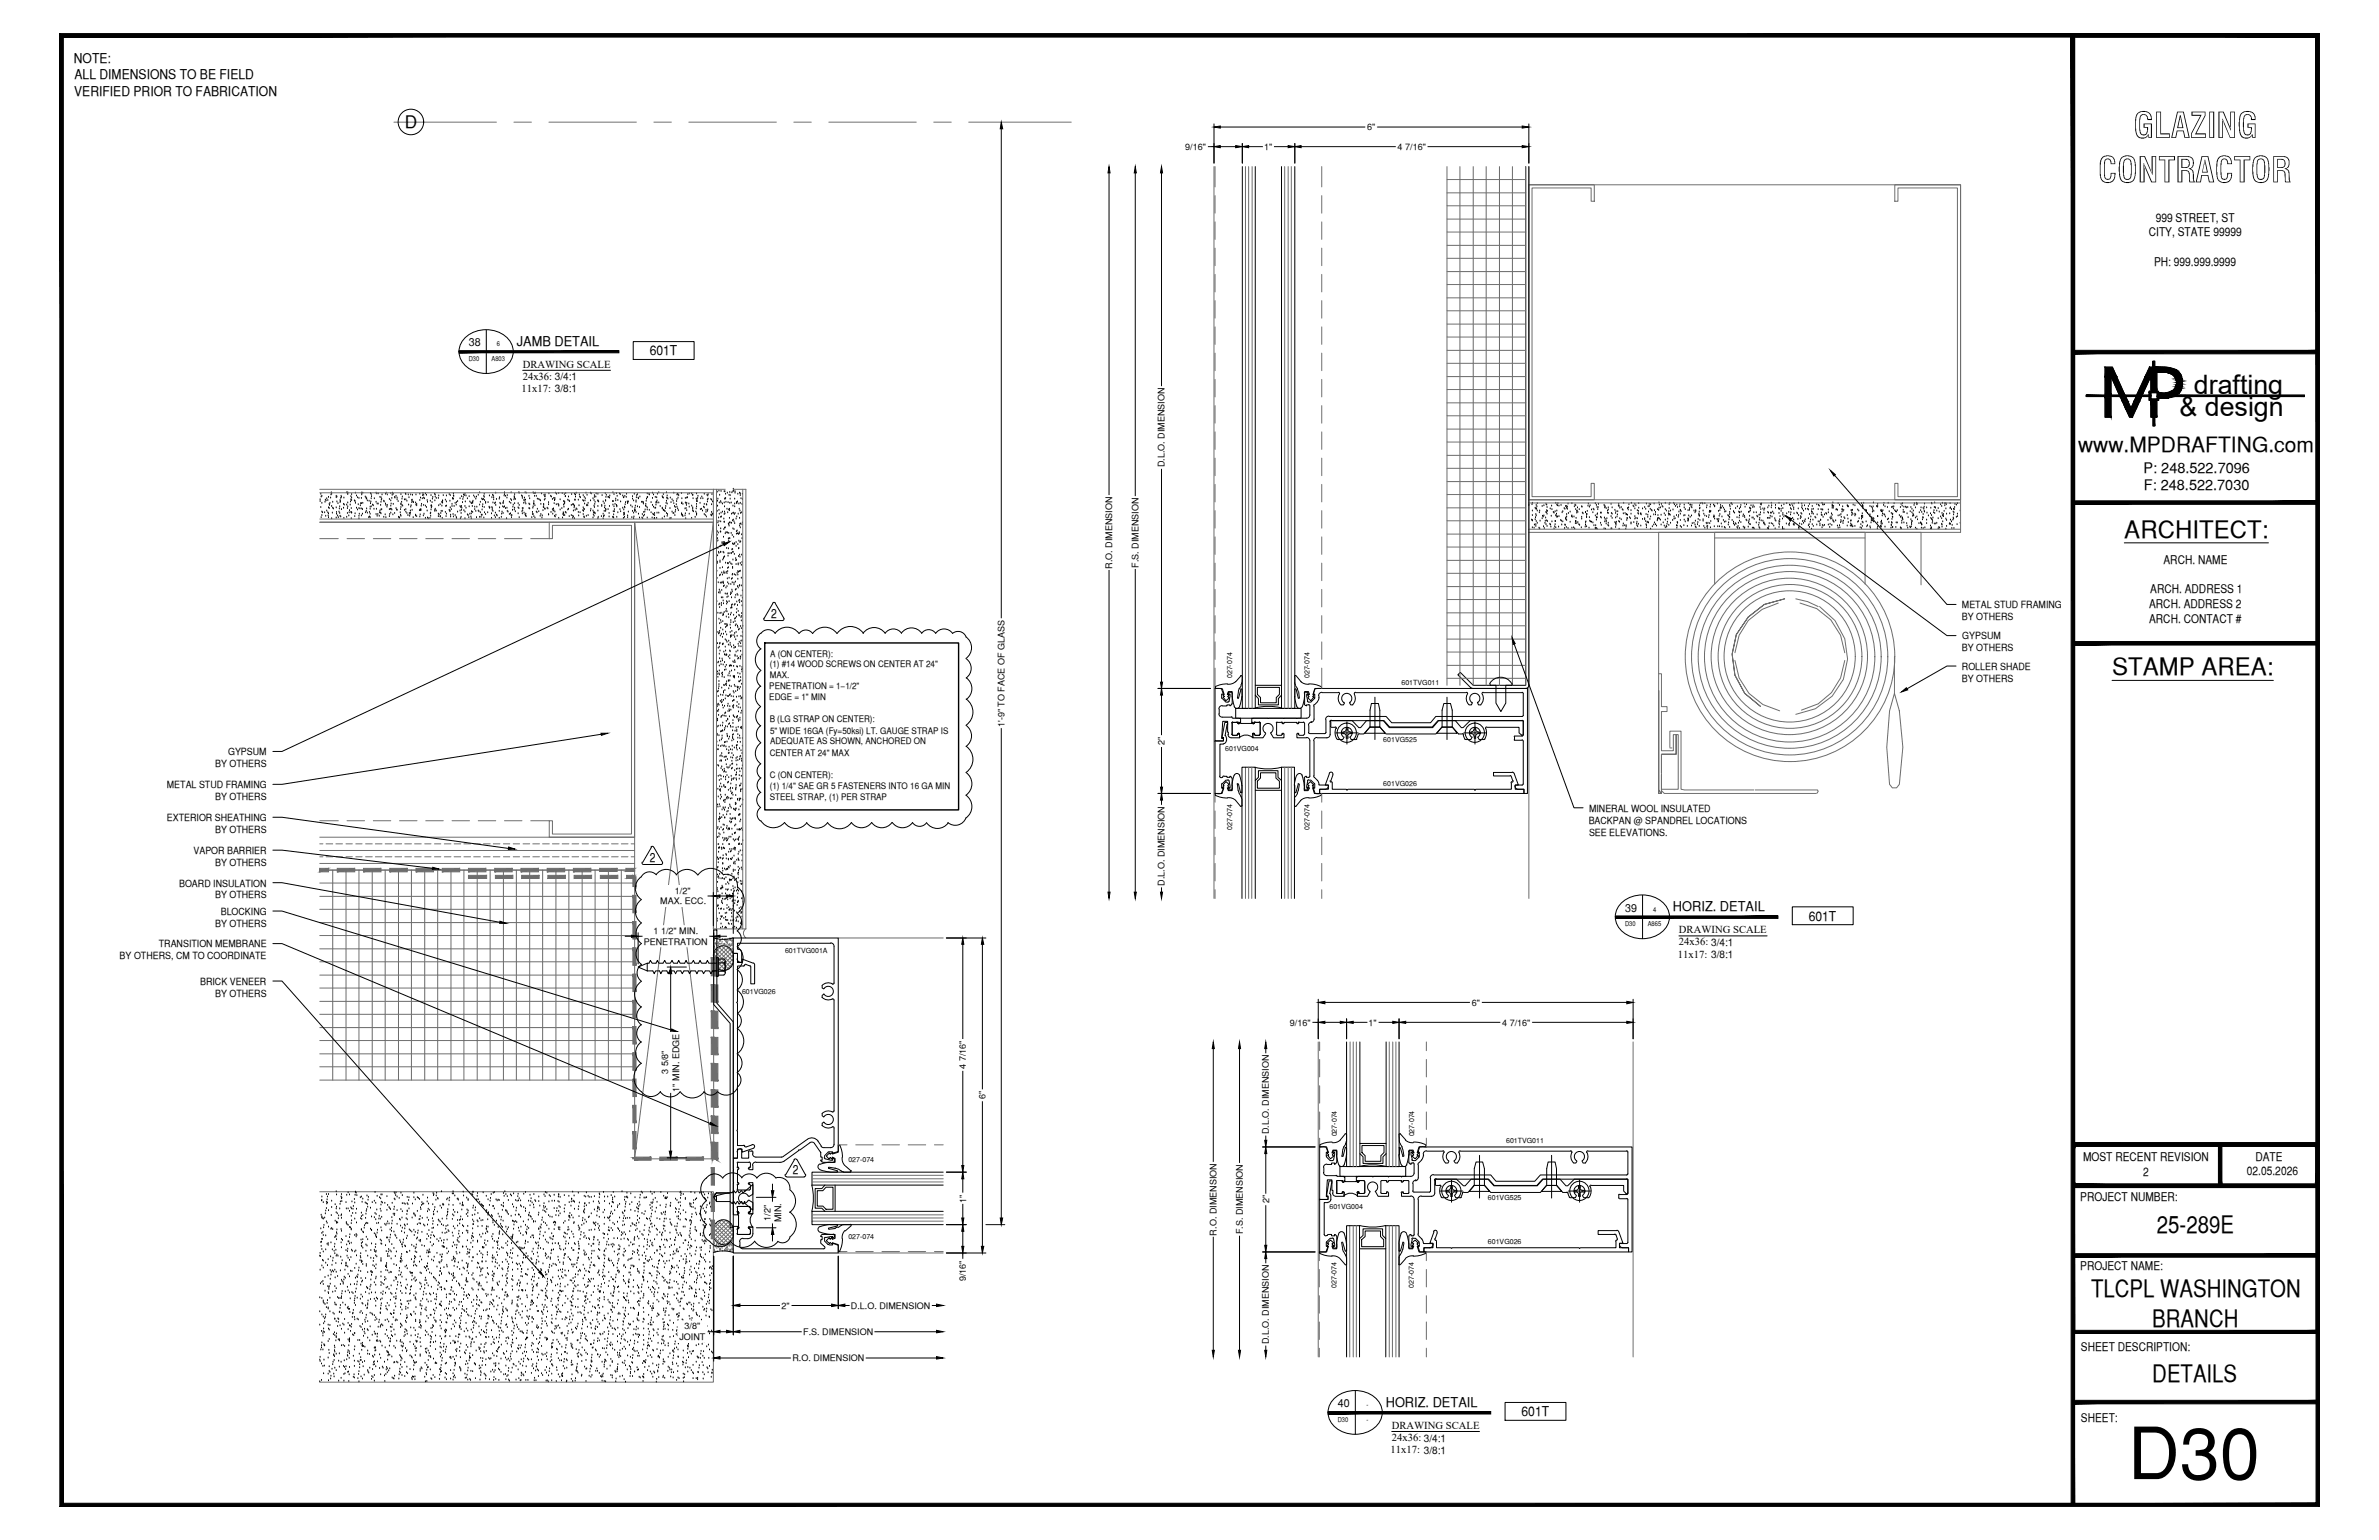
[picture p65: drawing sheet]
<svg xmlns="http://www.w3.org/2000/svg" width="432mm" height="279mm" viewBox="0 0 432 279" stroke-linecap="round" stroke-linejoin="round" font-family="sans-serif">
<defs><g id="words">
<text font-size="13.1" x="386.2" y="268.4">D30</text>
<g font-size="6.3">
<text x="387.2" y="25">GLAZING</text>
<text x="380.8" y="33.1">CONTRACTOR</text>
</g>
<g font-size="4.9">
<text x="398.2" y="71.5">drafting</text>
<text x="395.6" y="75.5">&amp; design</text>
</g>
<g font-size="4.4">
<text x="385.6" y="97.5">ARCHITECT:</text>
<text x="383.3" y="122.5">STAMP AREA:</text>
<text x="391.5" y="223.7">25-289E</text>
<text x="379.5" y="235.4">TLCPL WASHINGTON</text>
<text x="390.7" y="240.7">BRANCH</text>
<text x="390.7" y="250.7">DETAILS</text>
</g>
<text font-size="3.8" x="377.2" y="82">www.MPDRAFTING.com</text>
<text font-size="3.1" x="73.5" y="23.3">D</text>
<g font-size="2.6">
<text x="389.1" y="85.8">P: 248.522.7096</text>
<text x="389.1" y="89">F: 248.522.7030</text>
</g>
<g font-size="2.4">
<text x="13.4" y="11.4">NOTE:</text>
<text x="13.5" y="17.4">VERIFIED PRIOR TO FABRICATION</text>
<text x="13.5" y="14.4">ALL DIMENSIONS TO BE FIELD</text>
<text x="93.8" y="62.7">JAMB DETAIL</text>
<text x="117.9" y="64.5">601T</text>
<text x="303.7" y="165.3">HORIZ. DETAIL</text>
<text x="328.3" y="167">601T</text>
<text x="251.5" y="255.2">HORIZ. DETAIL</text>
<text x="276.2" y="256.9">601T</text>
</g>
<g font-size="2.3">
<text x="140" y="112.1">2</text>
<text x="117.9" y="156.3">2</text>
<text x="143.9" y="213">2</text>
</g>
<g font-size="2.2">
<text x="391.3" y="40.2">999 STREET, ST</text>
<text x="390" y="42.9">CITY, STATE 99999</text>
<text x="391" y="48.2">PH: 999.999.9999</text>
<text x="390.3" y="107.6">ARCH. ADDRESS 1</text>
<text x="392.7" y="102.3">ARCH. NAME</text>
<text x="390.1" y="110.3">ARCH. ADDRESS 2</text>
<text x="390.1" y="113">ARCH. CONTACT #</text>
<text x="378.1" y="210.6">MOST RECENT REVISION</text>
<text x="389" y="213.3">2</text>
<text x="407.8" y="213.2">02.05.2026</text>
<text x="409.4" y="210.6">DATE</text>
<text x="377.6" y="217.8">PROJECT NUMBER:</text>
<text x="377.6" y="230.4">PROJECT NAME:</text>
<text x="377.7" y="245.2">SHEET DESCRIPTION:</text>
<text x="377.7" y="257.9">SHEET:</text>
</g>
<g font-size="2">
<text x="85.1" y="62.9">38</text>
<text x="295" y="165.4">39</text>
<text x="242.8" y="255.3">40</text>
</g>
<g font-size="1.9">
<text x="94.7" y="71.1">11x17: 3/8:1</text>
<text x="94.9" y="66.8">DRAWING SCALE</text>
<text x="94.9" y="69">24x36: 3/4:1</text>
<text x="304.5" y="173.7">11x17: 3/8:1</text>
<text x="304.7" y="169.4">DRAWING SCALE</text>
<text x="304.7" y="171.5">24x36: 3/4:1</text>
<text x="252.4" y="263.7">11x17: 3/8:1</text>
<text x="252.6" y="259.3">DRAWING SCALE</text>
<text x="252.6" y="261.4">24x36: 3/4:1</text>
</g>
<g font-size="1.8">
<text x="356.1" y="110.3">METAL STUD FRAMING</text>
<text x="356.1" y="112.5">BY OTHERS</text>
<text x="356.1" y="118.2">BY OTHERS</text>
<text x="356.2" y="116">GYPSUM</text>
<text x="356.1" y="121.5">ROLLER SHADE</text>
<text x="356.1" y="123.7">BY OTHERS</text>
<text x="41.4" y="137">GYPSUM</text>
<text x="30.3" y="142.9">METAL STUD FRAMING</text>
<text x="39.1" y="139.2">BY OTHERS</text>
<text x="30.3" y="148.9">EXTERIOR SHEATHING</text>
<text x="39.1" y="145.2">BY OTHERS</text>
<text x="288.4" y="149.4">BACKPAN @ SPANDREL LOCATIONS</text>
<text x="288.4" y="147.3">MINERAL WOOL INSULATED</text>
<text x="35.1" y="154.9">VAPOR BARRIER</text>
<text x="39.1" y="151.1">BY OTHERS</text>
<text x="288.4" y="151.6">SEE ELEVATIONS.</text>
<text x="32.5" y="160.8">BOARD INSULATION</text>
<text x="39.1" y="157.1">BY OTHERS</text>
<text x="39.1" y="163">BY OTHERS</text>
<text x="40.1" y="166">BLOCKING</text>
<text x="21.7" y="173.9">BY OTHERS, CM TO COORDINATE</text>
<text x="28.8" y="171.8">TRANSITION MEMBRANE</text>
<text x="39.1" y="168.1">BY OTHERS</text>
<text x="36.3" y="178.7">BRICK VENEER</text>
<text x="39.1" y="180.8">BY OTHERS</text>
</g>
<g font-size="1.6">
<text x="248.2" y="23.6">6&quot;</text>
<text x="215.1" y="27.2">9/16&quot;</text>
<text x="229.4" y="27.2">1&quot;</text>
<text x="253.7" y="27.2">4 7/16&quot;</text>
<text x="211.4" y="84.8" transform="rotate(-90 211.4 84.8)">D.L.O. DIMENSION</text>
<text x="201.9" y="103.2" transform="rotate(-90 201.9 103.2)">R.O. DIMENSION</text>
<text x="206.6" y="103" transform="rotate(-90 206.6 103)">F.S. DIMENSION</text>
<text x="139.8" y="119.1">A (ON CENTER):</text>
<text x="139.6" y="125.1">PENETRATION = 1­1/2&quot;</text>
<text x="139.7" y="121.1">(1) #14 WOOD SCREWS ON CENTER AT 24&quot;</text>
<text x="139.7" y="123.1">MAX.</text>
<text x="139.6" y="127.1">EDGE = 1&quot; MIN</text>
<text x="139.7" y="131.1">B (LG STRAP ON CENTER):</text>
<text x="182.3" y="131.9" transform="rotate(-90 182.3 131.9)">1'-9&quot; TO FACE OF GLASS</text>
<text x="139.7" y="137.1">CENTER AT 24&quot; MAX</text>
<text x="139.8" y="133.1">5&quot; WIDE 16GA (Fy=50ksi) LT. GAUGE STRAP IS</text>
<text x="139.8" y="135.1">ADEQUATE AS SHOWN, ANCHORED ON</text>
<text x="211.4" y="135.2" transform="rotate(-90 211.4 135.2)">2&quot;</text>
<text x="139.7" y="141.1">C (ON CENTER):</text>
<text x="139.7" y="143.1">(1) 1/4&quot; SAE GR 5 FASTENERS INTO 16 GA MIN</text>
<text x="139.7" y="145.1">STEEL STRAP, (1) PER STRAP</text>
<text x="211.4" y="160.7" transform="rotate(-90 211.4 160.7)">D.L.O. DIMENSION</text>
<text x="119.8" y="164.1">MAX. ECC.</text>
<text x="122.5" y="162.1">1/2&quot;</text>
<text x="116.8" y="171.4">PENETRATION</text>
<text x="118.6" y="169.4">1 1/2&quot; MIN.</text>
<text x="267.1" y="182.4">6&quot;</text>
<text x="234.1" y="186.1">9/16&quot;</text>
<text x="248.4" y="186.1">1&quot;</text>
<text x="272.7" y="186.1">4 7/16&quot;</text>
<text x="121.3" y="194.8" transform="rotate(-90 121.3 194.8)">3 5/8&quot;</text>
<text x="175.3" y="193.9" transform="rotate(-90 175.3 193.9)">4 7/16&quot;</text>
<text x="123.3" y="198.1" transform="rotate(-90 123.3 198.1)">1&quot; MIN. EDGE</text>
<text x="178.9" y="199.5" transform="rotate(-90 178.9 199.5)">6&quot;</text>
<text x="230.3" y="205.8" transform="rotate(-90 230.3 205.8)">D.L.O. DIMENSION</text>
<text x="139.8" y="221.5" transform="rotate(-90 139.8 221.5)">1/2&quot;</text>
<text x="141.8" y="221.7" transform="rotate(-90 141.8 221.7)">MIN.</text>
<text x="175.4" y="218.2" transform="rotate(-90 175.4 218.2)">1&quot;</text>
<text x="230.4" y="218.3" transform="rotate(-90 230.4 218.3)">2&quot;</text>
<text x="220.8" y="224.2" transform="rotate(-90 220.8 224.2)">R.O. DIMENSION</text>
<text x="225.6" y="224" transform="rotate(-90 225.6 224)">F.S. DIMENSION</text>
<text x="175.3" y="232.5" transform="rotate(-90 175.3 232.5)">9/16&quot;</text>
<text x="141.9" y="237.4">2&quot;</text>
<text x="154.4" y="237.4">D.L.O. DIMENSION</text>
<text x="123.3" y="243.1">JOINT</text>
<text x="124.3" y="241.2">3/8&quot;</text>
<text x="145.8" y="242.2">F.S. DIMENSION</text>
<text x="230.3" y="243.9" transform="rotate(-90 230.3 243.9)">D.L.O. DIMENSION</text>
<text x="143.8" y="247">R.O. DIMENSION</text>
</g>
<g font-size="1.3">
<text x="223.6" y="123.1" transform="rotate(-90 223.6 123.1)">027-074</text>
<text x="237.7" y="123.1" transform="rotate(-90 237.7 123.1)">027-074</text>
<text x="254.4" y="124.3">601TVG011</text>
<text x="222.4" y="136.2">601VG004</text>
<text x="251.1" y="134.6">601VG525</text>
<text x="251.1" y="142.6">601VG026</text>
<text x="223.6" y="150.6" transform="rotate(-90 223.6 150.6)">027-074</text>
<text x="237.7" y="150.6" transform="rotate(-90 237.7 150.6)">027-074</text>
<text x="142.5" y="173">601TVG001A</text>
<text x="134.7" y="180.3">601VG026</text>
<text x="242.6" y="206.2" transform="rotate(-90 242.6 206.2)">027-074</text>
<text x="256.7" y="206.2" transform="rotate(-90 256.7 206.2)">027-074</text>
<text x="273.4" y="207.4">601TVG011</text>
<text x="154" y="210.8">027-074</text>
<text x="241.3" y="219.3">601VG004</text>
<text x="270.1" y="217.7">601VG525</text>
<text x="154" y="224.9">027-074</text>
<text x="270.1" y="225.7">601VG026</text>
<text x="242.6" y="233.7" transform="rotate(-90 242.6 233.7)">027-074</text>
<text x="256.6" y="233.7" transform="rotate(-90 256.6 233.7)">027-074</text>
</g>
<g font-size="1.2">
<text x="85.1" y="65.5">D30</text>
<text x="89.2" y="65.5">A803</text>
<text x="90.2" y="62.9">6</text>
<text x="300" y="165.4">4</text>
<text x="295" y="168.1">D30</text>
<text x="299.1" y="168.1">A865</text>
<text x="248" y="255.3">-</text>
<text x="242.8" y="258">D30</text>
<text x="248" y="258">-</text>
</g>
</g></defs>
<!-- layer: SURROUNDING CONDITIONS -->
<g fill="none" stroke="#6c6c6c" stroke-width=".18">
<path d="M262.6 32.6h14.3M262.6 35h14.3M262.6 37.3h14.3M262.6 39.8h14.3M262.6 30.2v94.1M265 30.2v94.1M267.4 30.2v94.1M269.7 30.2v94.1M272.2 30.2v94.1M274.5 30.2v94.1M276.9 30.2v94.1M277.5 33.5h11.9v3h-.6v-2.4h-10.7v56h10.7v-2.4h.6v3h-11.9z"/>
<path d="M277.5 33.5h78.4v63.1h-78.4M343.9 33.5h12v57.2h-12v-3h.6v2.4h10.8v-56h-10.8v2.4h-.6zM262.6 42.1h14.3M262.6 44.5h14.3M262.6 46.9h14.3M262.6 49.3h14.3M262.6 51.6h14.3M262.6 54h14.3M262.6 56.4h14.3M262.6 58.8h14.3M262.6 61.2h14.3M262.6 63.6h14.3"/>
<path d="M262.6 65.9h14.3M262.6 68.3h14.3M262.6 70.7h14.3M262.6 73.1h14.3M262.6 75.4h14.3M262.6 77.9h14.3M58 94.7h71.5M58 97.7h3.4M58 88.8h73.6M58 89.4h71.5M58 94.2h71.5M63 97.7h3.2"/>
<path d="M67.8 97.7h3.1M72.5 97.7h3.2M77.3 97.7h3.2M82 97.7h3.2M86.8 97.7h3.2M91.6 97.7h3.1M96.3 97.7h3.4M99.7 94.7h15.5v57.2h-15.5v-3h.6v2.4h14.3v-56h-14.3v2.4h-.6zM115.2 94.7h14.3v115.5h-14.3zM115.2 94.7l14.2 115.5M129.5 94.7l-14.3 115.5M129.5 88.8v79.7h5.9v-79.7h-2.2"/>
<path d="M130 88.8v79.7M134.8 88.8v79.7M262.6 80.2h14.3M262.6 82.6h14.3M262.6 85h14.3M262.6 87.4h14.3M262.6 89.7h14.3M262.6 92.1h14.3M262.6 94.5h14.3M262.6 96.9h14.3M262.6 99.3h14.3M277.5 96h78.4"/>
<path d="M277.5 90.7h78.4M277.5 91.2h78.4M311.2 97.6h27.3M262.6 101.7h14.3M262.6 104h14.3M262.6 106.4h14.3M262.6 108.8h14.3M262.6 111.2h14.3M262.6 113.5h14.3M262.6 116h14.3M262.6 118.3h14.3M311.2 106v-9.4h27.3v9.4"/>
<path d="M314.9 119.8l.8 3.2 1.7 2.8 2.6 2 3 1.2M317.3 112l-2.1 3.1-.8 3.6 .5 3.8 1.8 3.3 2.9 2.4-2.9-2.4-1.8-3.3-.5-3.8 .8-3.6 2.1-3.1 2.9-2.3 3.7-1.1-3.7 1.1zM322.8 109.4l-3 1.2-2.5 2-1.6 2.7-.8 3.1M325.9 108.6l2.2 .6 1.9 .8M326.7 109.4l3.1 1 2.5 2.1 1.8 2.8 .7 3.1M330.3 110l2.8 2.6 1.7 3.3 .5 3.7-.7 3.7-2.1 3-3 2.3-3.6 1M334.8 119.8l-.7 3.2-1.7 2.7-2.4 2-3 1.1M343.9 119.2v6.6M348.7 106.1v-9.5h-47.6v47.4v-18.7v18.7h.5v-3.5v3.5l-.5-.7M262.6 120.7h14.3M262.6 123.1h14.3M301.1 122.2h.5v6h1v.9h-1v7.1h2.1v-2.9h.9v9.9h-2.9"/>
<path d="M303.1 135.6v-2.9h2v10.5l.7 .1h12.5M303.1 135.7h.4M304.2 133.3v3.5h-2.6v3.5v-3.5h2.6zM343.9 125.8l.8 3.2 .7 6.6-.7 6.7-.5 .6h-.7l-.5-.6-.5-6.7 .5-6.6zM58 154.3h57.2M58 156.7h57.2M58 153.1h.6M58 155.4h.6M58 157.9h57.2M58 151.9h57.2M58 148.9h3.4M58 157.5v.7"/>
<path d="M59.2 153.1h1.2M59.2 155.4h1.2M60.4 157.9v38.1M61 153.1h1.2M61 155.4h1.2M62.8 153.1h1.1M62.8 155.4h1.1M62.8 157.9v38.1M63 148.9h3.2M64.6 153.1h1.1M64.6 155.4h1.1M65.2 157.9v38.1"/>
<path d="M66.4 153.1h1.2M66.4 155.4h1.2M67.6 157.9v38.1M67.8 148.9h3.1M68.1 153.1h1.2M68.1 155.4h1.2M69.9 153.1h1.2M69.9 155.4h1.2M69.9 157.9v38.1M71.7 153.1h1.2M71.7 155.4h1.2M72.3 157.9v38.1"/>
<path d="M72.5 148.9h3.2M73.5 153.1h1.2M73.5 155.4h1.2M74.7 157.9v38.1M75.2 153.1h1.3M75.2 155.4h1.3M77.1 153.1h1.1M77.1 155.4h1.1M77.1 157.9v38.1M77.3 148.9h3.2M78.9 153.1h1.1M78.9 155.4h1.1"/>
<path d="M79.4 157.9v38.1M80.6 153.1h1.3M80.6 155.4h1.3M81.9 157.9v38.1M82 148.9h3.2M82.4 153.1h1.2M82.4 155.4h1.2M84.2 153.1h1.2M84.2 155.4h1.2M84.2 157.9v38.1M86 153.1h1.2M86 155.4h1.2"/>
<path d="M86.6 157.9v38.1M86.8 148.9h3.2M87.8 153.1h1.2M87.8 155.4h1.2M89 157.9v38.1M89.5 153.1h1.2M89.5 155.4h1.2M91.4 153.1h1.1M91.4 155.4h1.1M91.4 157.9v38.1M91.6 148.9h3.1M93.2 153.1h1.1"/>
<path d="M93.2 155.4h1.1M93.7 157.9v38.1M94.9 153.1h1.2M94.9 155.4h1.2M96.1 157.9v38.1M96.3 148.9h3.4M96.7 153.1h1.2M96.7 155.4h1.2M98.5 153.1h1.2M98.5 155.4h1.2M98.5 157.9v38.1M100.3 153.1h1.2"/>
<path d="M100.3 155.4h1.2M100.9 157.9v38.1M102 153.1h1.3M102 155.4h1.3M103.3 157.9v38.1M103.8 153.1h1.2M103.8 155.4h1.2M105.7 153.1h1.1M105.7 155.4h1.1M105.7 157.9v38.1M107.4 153.1h1.2M107.4 155.4h1.2"/>
<path d="M108 157.9v38.1M109.2 153.1h1.2M109.2 155.4h1.2M110.4 157.9v38.1M111 153.1h1.2M111 155.4h1.2M112.8 153.1h1.2M112.8 155.4h1.2M112.8 157.9v38.1M114.6 153.1h.6M114.6 155.4h.6M301.6 143.4l.5 .6h27.5"/>
<path d="M318.6 143.3h11.3l.1 .3-.2 .4M58 160.2h57.2M58 162.6h57.2M58 165h57.2M58 167.4h57.2M58 169.7h57.2M58 172.1h57.2M58 174.5h57.2M58 176.9h57.2M58 179.3h57.2M129.1 173.7h.6M129.5 173.1l2.8 2.7"/>
<path d="M129.7 172.6l3 2.9M130 172.1l2.9 3M130.5 171.8l2.6 2.6M130.9 171.6l-1.4 1.4M131 171.6l2.1 2.1M131.7 171.6l-2.2 2.3 2.2 2.1M131.8 171.7l1.2 1.2M132.2 171.9l-2.7 2.7M132.6 172.2l-2.9 2.9M132.9 172.7l-2.9 2.9M133 174.8l-1.2 1.2M133.1 173.9l-2.1 2.2-1.5-1.5"/>
<path d="M133.1 173.2l-2.7 2.7M135.4 168.5a.98 .98 0 0 0 0 1.6M58 181.7h57.2M58 184h57.2M58 186.4h57.2M58 188.8h57.2M58 191.2h57.2M58 193.5h57.2M58 196h57.2M58 216.2h71.5v34.6h-71.5M129.1 224.7h.6M129.5 224.4l1.4 1.4"/>
<path d="M129.7 222.3l2.9 2.9M130 221.9l2.9 2.9M130.4 221.6l2.7 2.6M131.7 221.4l-2.2 2.2 2.2 2.2M131.8 221.4l1.2 1.3M132.3 221.6l-2.8 2.7M132.7 222l-3 2.9M132.9 222.4l-2.9 2.9M133 224.5l-1.2 1.2M133.1 223.5l-2.1-2.1-1.5 1.5 2.7 2.7M133.1 223l-2.6 2.6M133.1 223.7l-2.1 2.1"/>
<circle cx="324.8" cy="119.1" r="14.2"/>
<circle cx="324.8" cy="119.2" r="17.8"/>
<circle cx="324.8" cy="119.2" r="16.6"/>
<circle cx="324.8" cy="119.2" r="15.5"/>
<circle cx="324.8" cy="119.1" r="11.9"/>
<circle cx="324.9" cy="119.2" r="19"/>
<circle cx="324.9" cy="119.1" r="13.1"/>
</g>
<g fill="none" stroke="#000" stroke-width=".18">
<path d="M58.1 90.7h.1M58.1 91h.1M58.2 92.1h.1M58.2 89.7h.1M58.3 90.2h.1M58.3 93.9h.1M58.4 93.5h.1M58.4 91.3h.1M58.4 92.9h.1M58.4 90h.1M58.5 93h.1M58.9 93h.1"/>
<path d="M59 91.1h.1M59.1 90.7h.1M59.1 93.7h.1M59.2 90.9h.1M59.3 92.7h.1M59.3 90.5h.1M59.5 93h.1M59.5 90.8h.1M59.6 93.6h.1M59.6 90.2h.1M59.6 92.1h.1M59.6 93.9h.1"/>
<path d="M59.6 93.2h.1M59.8 92.3h.1M59.8 91.5h.1M59.8 91.7h.1M59.9 91.3h.1M60 90.4h.1M60.1 89.8h.1M60.1 89.4h.1M60.2 94.1h.1M60.2 91.9h.1M60.2 89.7h.1M60.3 93.1h.1"/>
<path d="M60.4 91.1h.1M60.4 92.2h.1M60.5 92.3h.1M61 90.3h.1M61 92.1h.1M61 94h.1M61 90h.1M61.1 93.3h.1M61.1 93h.1M61.2 91.1h.1M61.2 90.2h.1M61.3 93.6h.1"/>
<path d="M61.3 91.4h.1M61.4 93.9h.1M61.5 92.9h.1M61.6 92.3h.1M61.7 93.2h.1M61.7 91.9h.1M61.7 91.2h.1M61.7 93.7h.1M61.7 90.8h.1M61.8 91h.1M61.8 90.4h.1M61.8 93.8h.1"/>
<path d="M61.9 90h.1M62 92.5h.1M62 90.2h.1M62.4 92.2h.1M62.4 91.5h.1M62.4 90.4h.1M62.4 94h.1M62.5 91.6h.1M62.9 93.9h.1M62.9 91.6h.1M62.9 89.4h.1M63.1 93.2h.1"/>
<path d="M63.1 92.3h.1M63.1 89.4h.1M63.1 91.2h.1M63.1 91.9h.1M63.1 89.7h.1M63.1 89.5h.1M63.3 93.6h.1M63.4 93h.1M63.4 92.6h.1M63.6 91.6h.1M63.6 91.1h.1M63.7 90.7h.1"/>
<path d="M63.7 93h.1M63.7 90.1h.1M63.8 92.3h.1M63.8 94.1h.1M63.8 90.4h.1M63.8 89.7h.1M63.8 93h.1M63.8 90.8h.1M63.8 93.1h.1M64.3 90.9h.1M64.4 93.7h.1M64.5 93.2h.1"/>
<path d="M64.5 91h.1M64.5 89.5h.1M64.5 91.3h.1M64.7 92.2h.1M64.7 90h.1M64.9 92.5h.1M64.9 90.3h.1M65 91.6h.1M65.2 90.4h.1M65.2 92.3h.1M65.2 94.1h.1M65.2 93.7h.1"/>
<path d="M65.2 93.3h.1M65.3 92.3h.1M65.4 91.8h.1M65.5 91.4h.1M65.6 90.4h.1M65.6 93.6h.1M65.6 91.4h.1M65.7 89.5h.1M65.7 89.8h.1M65.7 92.3h.1M65.8 93.3h.1M65.8 92.5h.1"/>
<path d="M65.8 89.5h.1M65.8 91.3h.1M66.3 90.2h.1M66.4 93h.1M66.4 90.3h.1M66.5 92.8h.1M66.5 90.6h.1M66.5 90.5h.1M66.5 92.3h.1M66.7 93.1h.1M66.7 90.9h.1M66.9 93.9h.1"/>
<path d="M67 90.9h.1M67.1 93h.1M67.1 93.8h.1M67.2 93.3h.1M67.2 92h.1M67.2 92.4h.1M67.2 93.9h.1M67.2 89.5h.1M67.2 91.4h.1M67.3 91.1h.1M67.4 90.5h.1M67.4 91.9h.1"/>
<path d="M67.4 89.7h.1M67.4 90.1h.1M67.6 91.6h.1M67.8 91.8h.1M67.9 92.4h.1M67.9 90.5h.1M68.3 93.3h.1M68.3 91.1h.1M68.3 89.5h.1M68.3 92.4h.1M68.4 89.6h.1M68.5 93.7h.1"/>
<path d="M68.5 91.4h.1M68.6 93.3h.1M68.6 89.6h.1M68.6 91.4h.1M68.8 93.7h.1M68.9 93h.1M69 92.7h.1M69 90.2h.1M69 93.1h.1M69.1 91.7h.1M69.2 91.1h.1M69.2 92.5h.1"/>
<path d="M69.2 90.3h.1M69.2 93.2h.1M69.2 90.7h.1M69.3 90.6h.1M69.3 92.5h.1M69.3 89.8h.1M69.7 93.9h.1M69.7 90.9h.1M69.7 91.1h.1M69.9 93.4h.1M70 89.7h.1M70 91.4h.1"/>
<path d="M70 93.9h.1M70 91.7h.1M70.1 89.5h.1M70.2 92h.1M70.3 89.8h.1M70.3 91.7h.1M70.7 90.6h.1M70.7 92.5h.1M70.7 93.7h.1M70.7 93.3h.1M70.9 92.4h.1M70.9 91.8h.1"/>
<path d="M70.9 93.1h.1M70.9 90.9h.1M70.9 89.5h.1M71 91.4h.1M71 92.4h.1M71.1 90.4h.1M71.1 92.5h.1M71.2 89.9h.1M71.2 89.5h.1M71.3 93.4h.1M71.4 89.7h.1M71.4 91.5h.1"/>
<path d="M71.6 93.2h.1M71.6 90.2h.1M71.7 90.4h.1M71.9 92.3h.1M71.9 90h.1M72 92.5h.1M72.1 90.7h.1M72.1 92.6h.1M72.1 90.4h.1M72.3 91h.1M72.3 93.9h.1M72.5 94h.1"/>
<path d="M72.6 93h.1M72.7 93.5h.1M72.7 92.5h.1M72.8 89.7h.1M72.8 91.6h.1M72.8 92.1h.1M72.8 93.7h.1M72.8 91.4h.1M72.9 91.1h.1M73 90.6h.1M73 91.7h.1M73 90.2h.1"/>
<path d="M73.1 91.8h.1M73.4 90.7h.1M73.4 92.6h.1M73.6 89.6h.1M73.7 92.9h.1M73.7 90.7h.1M73.7 92.5h.1M73.7 89.7h.1M73.9 93.2h.1M73.9 90.9h.1M74 93.5h.1M74.1 89.8h.1"/>
<path d="M74.2 91.6h.1M74.2 90.3h.1M74.3 93.2h.1M74.4 93.7h.1M74.4 93.3h.1M74.5 92.7h.1M74.5 93.1h.1M74.5 92h.1M74.5 89.8h.1M74.6 91.8h.1M74.7 90.8h.1M74.7 91.2h.1"/>
<path d="M74.8 90.7h.1M74.8 92.6h.1M74.9 89.9h.1M74.9 91.1h.1M75 93.9h.1M75.1 91.2h.1M75.4 93.6h.1M75.4 93.5h.1M75.4 91.2h.1M75.5 89.8h.1M75.5 91.6h.1M75.6 93.7h.1"/>
<path d="M75.6 91.5h.1M75.6 91.8h.1M76.1 92.6h.1M76.2 90.8h.1M76.2 93.8h.1M76.2 89.7h.1M76.3 93.4h.1M76.3 92.5h.1M76.3 92.6h.1M76.3 90.4h.1M76.4 92.5h.1M76.4 92.6h.1"/>
<path d="M76.5 91.8h.1M76.5 91.5h.1M76.6 90.5h.1M76.7 89.9h.1M76.8 89.5h.1M76.8 93.6h.1M76.9 89.9h.1M76.9 91.7h.1M76.9 90.4h.1M77 93.3h.1M77 90.5h.1M77.2 94h.1"/>
<path d="M77.2 91.8h.1M77.2 89.6h.1M77.4 92.1h.1M77.4 89.9h.1M77.5 90.8h.1M77.5 92.7h.1M77.6 94h.1M77.6 91.1h.1M77.7 94.1h.1M78 94h.1M78.1 93.2h.1M78.1 90.9h.1"/>
<path d="M78.2 93.7h.1M78.2 93.1h.1M78.2 89.9h.1M78.2 92.5h.1M78.2 91.8h.1M78.3 91.8h.1M78.3 92.1h.1M78.4 91.9h.1M78.4 91.2h.1M78.5 90.6h.1M78.5 90.2h.1M78.9 89.7h.1"/>
<path d="M78.9 90.9h.1M78.9 92.8h.1M78.9 92.6h.1M79 92.4h.1M79 90.2h.1M79 89.8h.1M79.2 92.7h.1M79.2 90.4h.1M79.6 93.7h.1M79.6 93.3h.1M79.6 90.4h.1M79.6 90h.1"/>
<path d="M79.6 91.8h.1M79.7 93.4h.1M79.9 93.8h.1M79.9 91.6h.1M79.9 93.7h.1M80 93.2h.1M80.1 92.8h.1M80.2 91.8h.1M80.2 91.1h.1M80.3 92.8h.1M80.3 91.2h.1M80.3 94h.1"/>
<path d="M80.3 90.9h.1M80.5 89.9h.1M80.8 93h.1M80.8 90.7h.1M80.9 91.9h.1M81 93.7h.1M81 90h.1M81 91.8h.1M81 93.3h.1M81 91.1h.1M81.5 92.6h.1M81.5 89.7h.1"/>
<path d="M81.7 90.9h.1M81.7 92.8h.1M81.7 92.7h.1M81.7 92.1h.1M81.7 89.9h.1M81.8 93.5h.1M81.8 93.8h.1M81.9 92.5h.1M82 91.5h.1M82 91.9h.1M82.2 90.6h.1M82.2 90.4h.1"/>
<path d="M82.2 93.3h.1M82.3 93.8h.1M82.3 89.6h.1M82.3 90h.1M82.3 90.6h.1M82.4 90h.1M82.4 91.9h.1M82.6 93.5h.1M82.6 91.3h.1M82.8 93.9h.1M82.8 91.6h.1M82.9 94h.1"/>
<path d="M82.9 91.2h.1M83.1 91h.1M83.1 92.9h.1M83.5 92.7h.1M83.5 90.5h.1M83.5 91.9h.1M83.6 94.1h.1M83.6 92.1h.1M83.7 93.9h.1M83.7 93.2h.1M83.8 90.1h.1M83.8 91.9h.1"/>
<path d="M83.8 92.6h.1M83.8 92.2h.1M83.9 91.2h.1M84 90.6h.1M84.1 90.2h.1M84.1 89.8h.1M84.2 92.6h.1M84.3 89.9h.1M84.4 92.9h.1M84.4 94.1h.1M84.4 91.9h.1M84.4 89.7h.1"/>
<path d="M84.5 91.1h.1M84.6 92.2h.1M84.6 90h.1M84.8 93.4h.1M84.8 90.5h.1M85 93.5h.1M85.1 93.9h.1M85.2 90.1h.1M85.2 91.9h.1M85.3 93.3h.1M85.3 91.1h.1M85.5 93.8h.1"/>
<path d="M85.5 91.2h.1M85.5 93.2h.1M85.5 94.1h.1M85.6 92.8h.1M85.6 91.4h.1M85.7 91.9h.1M85.8 91.1h.1M85.8 93h.1M85.8 91.3h.1M85.9 90.9h.1M86 90h.1M86.2 92.5h.1"/>
<path d="M86.2 90.2h.1M86.2 92h.1M86.4 92.8h.1M86.4 90.6h.1M86.5 90.2h.1M86.5 93.9h.1M86.6 92h.1M86.8 92.7h.1M86.8 89.9h.1M86.9 92.8h.1M87.1 93.9h.1M87.1 91.6h.1"/>
<path d="M87.1 89.4h.1M87.2 91.1h.1M87.2 93h.1M87.3 93.9h.1M87.4 93.5h.1M87.4 90.6h.1M87.5 92.5h.1M87.5 93.5h.1M87.6 91.9h.1M87.6 90.7h.1M87.6 91.6h.1M87.8 90.6h.1"/>
<path d="M87.8 94h.1M87.8 90h.1M87.9 90.2h.1M87.9 92.1h.1M87.9 89.7h.1M87.9 93h.1M87.9 90.8h.1M88.1 93.3h.1M88.1 91.1h.1M88.1 91.3h.1M88.5 93h.1M88.6 91.2h.1"/>
<path d="M88.8 92h.1M88.8 92.2h.1M88.8 90h.1M88.9 92.1h.1M89.2 94h.1M89.2 93.2h.1M89.3 90.3h.1M89.3 92.1h.1M89.3 92.3h.1M89.3 92.6h.1M89.4 89.9h.1M89.5 91.2h.1"/>
<path d="M89.5 92.8h.1M89.5 90h.1M89.6 90.3h.1M89.6 90.7h.1M89.7 93.6h.1M89.8 91.4h.1M89.9 91.2h.1M89.9 93.1h.1M89.9 93.9h.1M90 91.7h.1M90 89.5h.1M90.1 93.5h.1"/>
<path d="M90.1 90.6h.1M90.2 93.6h.1M90.6 94h.1M90.6 92.8h.1M90.6 90.6h.1M90.7 90.3h.1M90.7 92.1h.1M90.7 91.3h.1M90.9 91.4h.1M91 93.9h.1M91.1 93.3h.1M91.1 92.9h.1"/>
<path d="M91.2 91.9h.1M91.3 91.2h.1M91.3 93.2h.1M91.3 91.4h.1M91.4 91h.1M91.4 92.1h.1M91.5 90h.1M91.6 89.4h.1M91.6 91.9h.1M91.6 89.7h.1M91.8 92.3h.1M91.8 90h.1"/>
<path d="M91.9 94.1h.1M92 90.4h.1M92 92.2h.1M92.1 92.8h.1M92.1 89.9h.1M92.2 92.9h.1M92.5 93.3h.1M92.5 91.1h.1M92.6 93.2h.1M92.7 91.3h.1M92.7 90.6h.1M92.8 89.4h.1"/>
<path d="M92.8 93.5h.1M92.8 93.9h.1M92.8 90.8h.1M92.9 93.5h.1M93 92.6h.1M93.1 92h.1M93.2 91.6h.1M93.3 90.7h.1M93.3 90.1h.1M93.3 92.5h.1M93.3 90.3h.1M93.4 90.4h.1"/>
<path d="M93.4 92.2h.1M93.4 89.7h.1M93.4 91.4h.1M93.5 92.8h.1M93.5 90.6h.1M94 91.4h.1M94 93.2h.1M94 92.1h.1M94.2 89.4h.1M94.2 92.3h.1M94.2 93.9h.1M94.2 91.7h.1"/>
<path d="M94.2 89.5h.1M94.7 90h.1M94.7 92.8h.1M94.8 90.4h.1M94.8 92.3h.1M94.8 93.2h.1M94.8 90.1h.1M94.9 92.6h.1M94.9 92.3h.1M95.1 91.3h.1M95.1 90.7h.1M95.1 93.1h.1"/>
<path d="M95.1 90.9h.1M95.2 90.4h.1M95.3 89.4h.1M95.3 93.4h.1M95.3 91.2h.1M95.4 93.6h.1M95.4 90.7h.1M95.4 91.4h.1M95.4 93.3h.1M95.5 89.5h.1M95.5 93.7h.1M96 92.3h.1"/>
<path d="M96 90h.1M96 91.4h.1M96.1 90.5h.1M96.1 92.3h.1M96.1 91.6h.1M96.5 93.9h.1M96.6 93h.1M96.6 93.3h.1M96.7 92.2h.1M96.8 93.3h.1M96.8 91.9h.1M96.8 89.4h.1"/>
<path d="M96.8 91.4h.1M96.9 89.5h.1M96.9 91h.1M96.9 91.4h.1M96.9 93.7h.1M96.9 91.5h.1M97 90h.1M97.1 94h.1M97.1 91.8h.1M97.1 89.5h.1M97.2 89.5h.1M97.3 92.9h.1"/>
<path d="M97.3 90h.1M97.5 93h.1M97.5 90.6h.1M97.5 92.4h.1M97.8 92.8h.1M97.8 90.6h.1M98 90.7h.1M98 93.7h.1M98.1 90.9h.1M98.2 91.5h.1M98.2 93.3h.1M98.3 89.6h.1"/>
<path d="M98.4 94h.1M98.4 93.6h.1M98.6 92.6h.1M98.6 92.1h.1M98.7 91.7h.1M98.7 92.1h.1M98.7 91.5h.1M98.7 89.9h.1M98.8 90.7h.1M98.9 90.1h.1M98.9 92.3h.1M98.9 90.6h.1"/>
<path d="M98.9 92.4h.1M98.9 89.8h.1M99.3 92.2h.1M99.4 92.3h.1M99.6 91.6h.1M99.6 93.4h.1M99.6 91.2h.1M99.6 89.6h.1M99.9 90h.1M100 93h.1M100.1 90.2h.1M100.3 90.6h.1"/>
<path d="M100.3 92.5h.1M100.3 93.3h.1M100.4 92.7h.1M100.5 92.3h.1M100.5 92.6h.1M100.5 90.4h.1M100.6 91.4h.1M100.6 90.8h.1M100.6 93.7h.1M100.7 90.4h.1M100.7 92.9h.1M100.7 90.7h.1"/>
<path d="M100.8 93.8h.1M100.8 89.5h.1M100.9 93.5h.1M101 91.6h.1M101 89.7h.1M101.3 91.5h.1M101.4 94h.1M101.4 91.8h.1M101.4 89.5h.1M101.4 91.6h.1M101.7 90.7h.1M101.7 92.5h.1"/>
<path d="M102 92.3h.1M102 89.5h.1M102.1 94h.1M102.2 93.3h.1M102.2 93h.1M102.3 91.6h.1M102.3 93.5h.1M102.3 93.2h.1M102.3 91h.1M102.4 92h.1M102.4 89.7h.1M102.4 91.4h.1"/>
<path d="M102.5 91.1h.1M102.5 93.5h.1M102.5 91.3h.1M102.6 90.1h.1M102.6 93h.1M102.7 89.5h.1M102.7 93.1h.1M103.1 90.7h.1M103.1 92.5h.1M103.2 92.4h.1M103.2 90.2h.1M103.3 90.9h.1"/>
<path d="M103.3 93.7h.1M103.4 91h.1M103.7 91.7h.1M103.7 93.5h.1M103.8 89.7h.1M103.9 93.7h.1M103.9 94h.1M103.9 91.6h.1M104.1 92.7h.1M104.1 93.8h.1M104.1 91.6h.1M104.2 91.8h.1"/>
<path d="M104.2 92.1h.1M104.3 94.1h.1M104.3 91.9h.1M104.3 89.7h.1M104.3 90.7h.1M104.4 90.7h.1M104.4 92.6h.1M104.5 89.8h.1M104.5 90.2h.1M104.6 92.3h.1M104.6 89.5h.1M104.7 92.5h.1"/>
<path d="M105 93h.1M105 90.7h.1M105 93.6h.1M105.1 91.8h.1M105.2 89.8h.1M105.2 90.2h.1M105.3 93h.1M105.3 90.3h.1M105.8 90.8h.1M105.8 92.6h.1M105.9 93.3h.1M105.9 92.1h.1"/>
<path d="M105.9 89.9h.1M105.9 92.8h.1M105.9 90.9h.1M106 92.4h.1M106 93.8h.1M106 92.5h.1M106 90.2h.1M106 93.9h.1M106.1 91.4h.1M106.2 90.9h.1M106.2 90.5h.1M106.4 89.5h.1"/>
<path d="M106.4 93.7h.1M106.5 91.8h.1M106.6 89.9h.1M106.6 91.6h.1M106.7 91.8h.1M106.7 93.5h.1M106.7 91.3h.1M107.2 90.9h.1M107.2 92.7h.1M107.2 89.5h.1M107.3 92.4h.1M107.3 89.6h.1"/>
<path d="M107.6 94h.1M107.6 92.7h.1M107.6 90.5h.1M107.7 93.4h.1M107.8 93h.1M107.8 91.8h.1M107.8 93.7h.1M107.8 90.8h.1M107.9 89.9h.1M107.9 92.1h.1M107.9 90.2h.1M107.9 91.5h.1"/>
<path d="M107.9 93.1h.1M108 91.1h.1M108 93.2h.1M108.1 90.2h.1M108.2 89.6h.1M108.5 90.9h.1M108.5 92.7h.1M108.5 94.1h.1M108.5 91.9h.1M108.5 89.7h.1M108.6 93.9h.1M108.6 91.1h.1"/>
<path d="M109.2 93.7h.1M109.2 91.9h.1M109.2 91.7h.1M109.3 89.9h.1M109.5 94.1h.1M109.5 93.3h.1M109.5 91.1h.1M109.5 93.7h.1M109.7 92.8h.1M109.7 93.6h.1M109.7 91.4h.1M109.7 92.1h.1"/>
<path d="M109.8 91.8h.1M109.9 89.5h.1M109.9 90.9h.1M109.9 92.8h.1M109.9 90.8h.1M109.9 92.4h.1M110 90.2h.1M110 92.5h.1M110 89.9h.1M110.4 92.5h.1M110.4 90.2h.1M110.5 90.2h.1"/>
<path d="M110.6 93.8h.1M110.6 93.2h.1M110.6 91.9h.1M110.6 90.4h.1M110.7 90h.1M111.2 91h.1M111.3 93.9h.1M111.3 91.6h.1M111.3 89.4h.1M111.3 91h.1M111.3 92.8h.1M111.4 93.4h.1"/>
<path d="M111.4 94h.1M111.4 91.9h.1M111.4 89.7h.1M111.5 92.5h.1M111.5 92.8h.1M111.6 91.5h.1M111.8 90.6h.1M111.8 90.9h.1M111.9 89.5h.1M111.9 91.7h.1M112 91.9h.1M112 93.9h.1"/>
<path d="M112 91.8h.1M112 90h.1M112.1 93h.1M112.1 90.8h.1M112.5 89.6h.1M112.5 92.5h.1M112.6 89.7h.1M112.6 91.1h.1M112.6 92.8h.1M113 92.2h.1M113 90h.1M113.2 94h.1"/>
<path d="M113.2 90.3h.1M113.2 93.5h.1M113.2 92.5h.1M113.2 93.2h.1M113.3 93.1h.1M113.3 92h.1M113.3 93.9h.1M113.3 93.3h.1M113.4 90h.1M113.4 92.1h.1M113.5 91.6h.1M113.5 91.2h.1"/>
<path d="M113.7 90.2h.1M113.7 89.7h.1M113.9 91.1h.1M113.9 93.6h.1M113.9 91.4h.1M113.9 93.9h.1M113.9 91.2h.1M114 91.1h.1M114 92.9h.1M114.5 91.8h.1M114.7 93.9h.1M114.7 92h.1"/>
<path d="M114.8 90.1h.1M114.8 92.8h.1M114.8 90.6h.1M115 94.1h.1M115 93.1h.1M115 90.9h.1M115.1 93.8h.1M115.1 89.7h.1M115.2 92.8h.1M115.2 92.5h.1M115.3 92.2h.1M115.3 91.8h.1"/>
<path d="M115.3 92.6h.1M115.4 91.1h.1M115.4 93h.1M115.4 90.9h.1M115.5 90.3h.1M115.6 89.9h.1M115.7 91.9h.1M115.7 89.7h.1M115.8 90.4h.1M115.9 93.3h.1M115.9 90.5h.1M116.1 92.1h.1"/>
<path d="M116.1 94h.1M116.1 90.2h.1M116.5 91.1h.1M116.5 94h.1M116.6 93.3h.1M116.6 91.1h.1M116.6 94.1h.1M116.8 91.2h.1M116.8 93.7h.1M116.8 91.4h.1M116.8 93h.1M117 93.5h.1"/>
<path d="M117 92.9h.1M117.1 92.5h.1M117.2 91.8h.1M117.2 91.5h.1M117.3 90.9h.1M117.3 91.9h.1M117.3 90.6h.1M117.5 92.1h.1M117.5 94h.1M117.5 89.6h.1M117.5 92.5h.1M117.5 90.3h.1"/>
<path d="M117.5 90.2h.1M117.8 89.7h.1M117.9 92.6h.1M117.9 89.8h.1M118.2 91.2h.1M118.2 93h.1M118.4 94h.1M118.4 91.7h.1M118.4 89.5h.1M118.4 90.4h.1M118.5 93.3h.1M118.6 92h.1"/>
<path d="M118.6 89.8h.1M118.6 93.4h.1M118.7 94.1h.1M118.8 94h.1M118.8 93.2h.1M118.8 93.5h.1M118.9 92.2h.1M118.9 90.2h.1M119 92.2h.1M119.1 91.2h.1M119.1 91.6h.1M119.1 91.1h.1"/>
<path d="M119.2 90.3h.1M119.2 94h.1M119.3 93.1h.1M119.3 90.9h.1M119.3 91.2h.1M119.3 89.7h.1M119.6 89.4h.1M119.6 91.2h.1M119.6 93.1h.1M119.8 91.9h.1M120.2 92.2h.1M120.2 94.1h.1"/>
<path d="M120.2 92.3h.1M120.2 90.1h.1M120.3 90.3h.1M120.4 92.6h.1M120.4 90.4h.1M120.4 89.7h.1M120.5 92.6h.1M120.6 93.8h.1M120.6 92.7h.1M120.7 92.8h.1M120.8 92.3h.1M120.8 91.9h.1"/>
<path d="M120.9 91.3h.1M121 89.4h.1M121 93.2h.1M121 90.9h.1M121 90.4h.1M121.1 90h.1M121.1 93.7h.1M121.1 91.4h.1M121.1 90.4h.1M121.2 93.3h.1M121.2 90.6h.1M121.6 92.3h.1"/>
<path d="M121.6 94.1h.1M121.7 90.4h.1M121.8 94h.1M121.8 91.2h.1M122 92.9h.1M122 90.7h.1M122.2 93.2h.1M122.2 90.9h.1M122.3 89.5h.1M122.3 91.4h.1M122.3 93.2h.1M122.4 91.9h.1"/>
<path d="M122.5 93.5h.1M122.6 92.9h.1M122.6 92.1h.1M122.6 92.6h.1M122.7 91.6h.1M122.8 91h.1M122.9 90.6h.1M122.9 92h.1M122.9 89.8h.1M123 92.3h.1M123 89.7h.1M123.1 90.4h.1"/>
<path d="M123.1 89.8h.1M123.1 92.6h.1M123.2 89.9h.1M123.7 89.5h.1M123.7 91.4h.1M123.7 93.2h.1M123.8 93.5h.1M123.8 91.2h.1M123.8 93.4h.1M123.8 90.5h.1M123.9 93.5h.1M124 93.7h.1"/>
<path d="M124 91.5h.1M124.3 92.3h.1M124.3 93.6h.1M124.4 90.4h.1M124.4 93.2h.1M124.4 91.2h.1M124.5 94.1h.1M124.5 92.3h.1M124.5 91.4h.1M124.6 91.7h.1M124.7 91.3h.1M124.7 92.6h.1"/>
<path d="M124.7 90.4h.1M124.8 90.3h.1M124.8 89.7h.1M125 91.4h.1M125.1 89.6h.1M125.1 93.3h.1M125.1 92h.1M125.5 94h.1M125.5 91.8h.1M125.5 89.6h.1M125.7 92.4h.1M125.7 92.1h.1"/>
<path d="M125.7 89.9h.1M125.7 92.7h.1M125.8 90.5h.1M125.9 92.8h.1M126.2 93.9h.1M126.3 92.9h.1M126.4 92.3h.1M126.4 90.6h.1M126.4 89.6h.1M126.4 91.5h.1M126.4 93.3h.1M126.4 91.9h.1"/>
<path d="M126.4 93.2h.1M126.4 91h.1M126.4 93.5h.1M126.5 90.7h.1M126.6 91h.1M126.6 90.4h.1M126.7 90h.1M127.1 91.3h.1M127.1 92.5h.1M127.2 90.5h.1M127.3 92.4h.1M127.4 90.2h.1"/>
<path d="M127.5 92.7h.1M127.6 90.5h.1M127.7 92h.1M127.8 89.7h.1M127.8 91.5h.1M127.8 93.3h.1M127.8 92.1h.1M128 93.5h.1M128.1 92.6h.1M128.1 93h.1M128.2 93.8h.1M128.2 91.6h.1"/>
<path d="M128.3 91.6h.1M128.3 89.9h.1M128.4 90.7h.1M128.4 91.1h.1M128.4 92.8h.1M128.5 92.5h.1M128.5 90h.1M128.5 90.6h.1M128.5 89.7h.1M129 93.5h.1M129 90.6h.1M129.2 91.6h.1"/>
<path d="M129.2 93h.1M129.2 90.7h.1M129.2 93.6h.1M129.2 89.7h.1M129.2 93.4h.1M129.3 93.3h.1M129.3 91.1h.1M130.1 98.3h.1M130.1 94.6h.1M130.1 91.9h.1M130.2 96.5h.1M130.2 92.8h.1"/>
<path d="M130.2 97.1h.1M130.2 89.3h.1M130.2 90.9h.1M130.2 97.7h.1M130.2 91.8h.1M130.3 99.5h.1M130.3 98.1h.1M130.3 94.9h.1M130.3 90.6h.1M130.4 96.7h.1M130.4 95.4h.1M130.4 94h.1"/>
<path d="M130.5 92.6h.1M130.5 94.6h.1M130.5 89.1h.1M130.6 91.2h.1M130.6 93.3h.1M130.6 89.9h.1M130.7 99.2h.1M130.7 96.5h.1M130.8 94.7h.1M130.8 91h.1M130.8 95.9h.1M130.8 96.5h.1"/>
<path d="M130.8 93.9h.1M130.9 89.2h.1M130.9 93.1h.1M130.9 99.1h.1M130.9 91.2h.1M130.9 93.8h.1M131.1 98.4h.1M131.1 98.6h.1M131.1 92.9h.1M131.1 91.4h.1M131.3 98.9h.1M131.3 97.5h.1"/>
<path d="M131.4 96.1h.1M131.4 98.4h.1M131.4 94.2h.1M131.4 94.7h.1M131.4 93.3h.1M131.4 98.5h.1M131.4 89.2h.1M131.4 91.2h.1M131.5 91.9h.1M131.5 92.9h.1M131.5 95.8h.1M131.6 90.6h.1"/>
<path d="M131.6 89.2h.1M131.6 93.2h.1M131.6 96.8h.1M131.6 95.8h.1M131.7 89.7h.1M131.7 90.4h.1M131.8 96.6h.1M131.8 91.1h.1M131.9 99.5h.1M132 96.6h.1M132 92.4h.1M132 98.6h.1"/>
<path d="M132 89.5h.1M132.1 96.7h.1M132.1 93h.1M132.1 91.2h.1M132.2 99.6h.1M132.2 95.1h.1M132.2 97.8h.1M132.3 98.2h.1M132.3 96.8h.1M132.3 95.2h.1M132.3 92.5h.1M132.3 95.4h.1"/>
<path d="M132.3 97.7h.1M132.3 89.9h.1M132.4 94h.1M132.4 92.6h.1M132.4 94.9h.1M132.4 92.4h.1M132.5 91.3h.1M132.5 89.3h.1M132.5 97.7h.1M132.5 89.9h.1M132.5 94.9h.1M132.5 90.6h.1"/>
<path d="M132.7 96.8h.1M132.7 91.2h.1M132.8 94.9h.1M132.8 93.3h.1M132.8 89.4h.1M132.8 99.8h.1M132.9 97.2h.1M133 98.7h.1M133 99.7h.1M133 94.5h.1M133 93.2h.1M133 95.9h.1"/>
<path d="M133 91.8h.1M133 89.2h.1M133.1 98.8h.1M133.1 93.1h.1M133.1 88.8h.1M133.1 94.4h.1M133.2 97.5h.1M133.2 89.1h.1M133.2 96.1h.1M133.2 94.7h.1M133.3 93.3h.1M133.3 98.6h.1"/>
<path d="M133.3 91.9h.1M133.3 90.6h.1M133.3 98.7h.1M133.3 95h.1M133.3 91.4h.1M133.4 89.2h.1M133.4 93.2h.1M133.4 89.5h.1M133.6 98.4h.1M133.6 94.2h.1M133.6 99.1h.1M133.7 96.9h.1"/>
<path d="M133.7 91.2h.1M133.7 96.5h.1M133.7 91.4h.1M133.7 93.8h.1M133.8 96.3h.1M133.9 96.8h.1M133.9 91.1h.1M133.9 98.8h.1M133.9 89.7h.1M134 93.3h.1M134 99.6h.1M134 97h.1"/>
<path d="M134.1 98.2h.1M134.1 91.4h.1M134.1 99.5h.1M134.2 96.8h.1M134.2 96.6h.1M134.2 92.4h.1M134.2 95.4h.1M134.2 94h.1M134.2 89.5h.1M134.3 92.7h.1M134.3 95.1h.1M134.3 98.4h.1"/>
<path d="M134.4 91.3h.1M134.4 89.9h.1M134.4 89.6h.1M134.4 95.8h.1M134.4 95.1h.1M134.4 98.3h.1M134.4 93.2h.1M134.5 90.5h.1M134.6 93h.1M134.6 97h.1M134.7 95.2h.1M134.7 91.5h.1"/>
<path d="M134.7 97.7h.1M134.7 89.7h.1M134.7 94.9h.1M134.7 90.6h.1M277.5 91.7h.1M278 94.4h.1M278.1 91.6h.1M278.1 94.5h.1M278.1 92.7h.1M278.1 91.3h.1M278.1 93.5h.1M278.1 95.8h.1"/>
<path d="M278.4 95.8h.1M278.5 95.2h.1M278.6 94.3h.1M278.6 92.2h.1M278.7 93.9h.1M278.8 95.5h.1M278.8 93.3h.1M278.8 92.3h.1M278.8 95.2h.1M278.8 93.6h.1M278.8 91.7h.1M278.8 92.4h.1"/>
<path d="M278.8 94.6h.1M278.9 92.3h.1M279 91.9h.1M279 91.4h.1M279 92.7h.1M279 94.9h.1M279.3 95.8h.1M279.4 93h.1M279.5 92.7h.1M279.5 95.9h.1M279.5 94.6h.1M279.9 91.9h.1"/>
<path d="M279.9 94.1h.1M280 93.7h.1M280.1 93.8h.1M280.2 95.6h.1M280.2 93.6h.1M280.2 91.8h.1M280.3 95.9h.1M280.4 94.9h.1M280.5 94.6h.1M280.5 94h.1M280.6 93h.1M280.6 95.2h.1"/>
<path d="M280.6 91.5h.1M280.7 93h.1M280.7 92.6h.1M280.7 91.6h.1M280.7 94.5h.1M280.8 92.1h.1M280.8 93.3h.1M280.8 95.5h.1M280.9 94.6h.1M280.9 92.8h.1M281.3 95.1h.1M281.4 92.3h.1"/>
<path d="M281.4 95.2h.1M281.5 95.6h.1M281.6 93.7h.1M281.6 91.8h.1M281.7 92.5h.1M281.7 94.7h.1M281.9 93h.1M282.1 93.1h.1M282.1 95.9h.1M282.2 95.6h.1M282.3 94.6h.1M282.3 92.8h.1"/>
<path d="M282.3 95.2h.1M282.4 91.3h.1M282.4 93.5h.1M282.4 95.8h.1M282.4 93.7h.1M282.5 93.3h.1M282.6 92.7h.1M282.6 91.6h.1M282.6 93.9h.1M282.7 91.8h.1M282.7 93.8h.1M282.8 91.4h.1"/>
<path d="M282.9 95.6h.1M283 93.7h.1M283 91.8h.1M283.3 94.4h.1M283.3 91.7h.1M283.4 94.6h.1M283.5 95.2h.1M283.5 93h.1M283.7 94.7h.1M283.7 92.8h.1M283.9 92.3h.1M284 95.9h.1"/>
<path d="M284 92.4h.1M284 95.2h.1M284.1 95.3h.1M284.2 91.9h.1M284.2 94.1h.1M284.2 94.3h.1M284.2 94h.1M284.3 95.7h.1M284.4 93.8h.1M284.4 91.9h.1M284.4 93.3h.1M284.4 92.2h.1"/>
<path d="M284.4 94.4h.1M284.5 92.4h.1M284.5 92h.1M284.6 91.4h.1M284.6 95.9h.1M284.7 93.2h.1M285 94.7h.1M285 92.9h.1M285.2 93.7h.1M285.3 91.4h.1M285.3 93.6h.1M285.3 95.8h.1"/>
<path d="M285.4 93.9h.1M285.6 95.8h.1M285.7 93.8h.1M285.7 91.9h.1M285.8 95.9h.1M285.9 91.6h.1M285.9 95h.1M286 94.6h.1M286 92.5h.1M286 94.7h.1M286 91.8h.1M286.1 94h.1"/>
<path d="M286.2 93.1h.1M286.2 92.8h.1M286.2 95h.1M286.3 92.7h.1M286.3 92.1h.1M286.4 94.8h.1M286.4 93h.1M286.6 95.2h.1M286.6 92.5h.1M286.7 95.3h.1M287 95.8h.1M287.1 93.9h.1"/>
<path d="M287.1 91.9h.1M287.1 94.2h.1M287.1 92h.1M287.2 93.1h.1M287.3 93.2h.1M287.7 95.6h.1M287.8 94.8h.1M287.8 93h.1M287.8 95.2h.1M287.8 94.7h.1M288 93.7h.1M288 93.3h.1"/>
<path d="M288 95.6h.1M288 93.9h.1M288.1 92.8h.1M288.2 91.8h.1M288.3 91.4h.1M288.4 95.8h.1M288.5 93.9h.1M288.5 92h.1M288.5 94.6h.1M288.6 91.8h.1M288.7 94.7h.1M288.9 92.5h.1"/>
<path d="M288.9 94.7h.1M289.1 94.9h.1M289.1 93h.1M289.2 92.4h.1M289.3 92.5h.1M289.3 95.4h.1M289.6 95.9h.1M289.6 91.4h.1M289.6 93.6h.1M289.6 95.8h.1M289.6 95.4h.1M289.8 95.9h.1"/>
<path d="M289.8 94.4h.1M289.8 91.7h.1M289.8 93.9h.1M289.8 94h.1M289.9 93.9h.1M289.9 92.1h.1M289.9 93.4h.1M289.9 96h.1M289.9 93.2h.1M290 92.5h.1M290.1 92.1h.1M290.1 91.5h.1"/>
<path d="M290.5 94.9h.1M290.5 93.1h.1M290.5 93.9h.1M290.6 93.1h.1M290.6 95.3h.1M290.6 94h.1M291.1 95.9h.1M291.1 91.7h.1M291.2 94h.1M291.3 92.1h.1M291.3 91.8h.1M291.3 94.7h.1"/>
<path d="M291.3 92h.1M291.3 94.2h.1M291.4 96h.1M291.5 95.1h.1M291.5 94.7h.1M291.5 92.3h.1M291.5 94.5h.1M291.7 94.1h.1M291.8 93.1h.1M291.8 92.7h.1M291.8 95.3h.1M291.9 94.9h.1"/>
<path d="M291.9 93.2h.1M291.9 92.1h.1M291.9 92.5h.1M292 95.4h.1M292.4 91.5h.1M292.4 93.7h.1M292.4 95.9h.1M292.5 93.2h.1M292.5 95.9h.1M292.6 94h.1M292.6 92.1h.1M292.6 93.3h.1"/>
<path d="M293.1 92.6h.1M293.1 94.8h.1M293.2 95h.1M293.2 93.2h.1M293.2 95.7h.1M293.2 94h.1M293.3 95.3h.1M293.3 92.8h.1M293.3 95.1h.1M293.4 94.7h.1M293.5 93.8h.1M293.6 93.4h.1"/>
<path d="M293.6 92.8h.1M293.8 91.8h.1M293.8 91.5h.1M293.8 94.6h.1M293.9 96h.1M293.9 91.9h.1M293.9 94.7h.1M294 94.1h.1M294 92.2h.1M294.3 92.1h.1M294.3 94.3h.1M294.4 92.5h.1"/>
<path d="M294.6 92.6h.1M294.6 95.4h.1M294.6 95.1h.1M294.6 93.2h.1M294.7 91.3h.1M294.9 95.4h.1M295 93.2h.1M295.1 96h.1M295.1 95.4h.1M295.1 93.4h.1M295.1 95.6h.1M295.2 93.3h.1"/>
<path d="M295.3 94.4h.1M295.3 94.1h.1M295.3 94h.1M295.4 92.3h.1M295.4 93.5h.1M295.5 92.5h.1M295.6 92.1h.1M295.7 91.6h.1M295.8 93.9h.1M295.9 94.1h.1M296 95.1h.1M296 93.3h.1"/>
<path d="M296 92.6h.1M296 94.9h.1M296.1 91.3h.1M296.4 91.8h.1M296.5 91.9h.1M296.5 94.8h.1M296.7 94.2h.1M296.7 92.3h.1M296.7 91.5h.1M296.7 93.7h.1M296.7 95.9h.1M296.9 91.8h.1"/>
<path d="M296.9 94h.1M297.1 95.1h.1M297.1 94.7h.1M297.1 95.4h.1M297.2 94.1h.1M297.2 92.6h.1M297.2 95.6h.1M297.3 93.2h.1M297.4 95.1h.1M297.4 93.3h.1M297.4 92.8h.1M297.4 91.4h.1"/>
<path d="M297.4 92.2h.1M297.8 93.3h.1M297.8 93.2h.1M297.8 95.4h.1M297.9 93.4h.1M298.1 94.2h.1M298.1 92.3h.1M298.5 92.1h.1M298.5 94.3h.1M298.5 94.1h.1M298.7 92.4h.1M298.7 94.6h.1"/>
<path d="M298.8 95.2h.1M298.8 93.3h.1M298.8 91.4h.1M298.8 95.8h.1M298.8 95.4h.1M299 94.8h.1M299.1 93.9h.1M299.1 93.5h.1M299.1 94.7h.1M299.1 91.9h.1M299.2 92.9h.1M299.2 94.9h.1"/>
<path d="M299.3 91.9h.1M299.3 91.5h.1M299.5 94.2h.1M299.5 92.4h.1M299.6 91.6h.1M299.6 93.8h.1M299.6 96h.1M299.7 92.6h.1M299.8 92.7h.1M299.9 95.6h.1M300.2 95.2h.1M300.2 93.4h.1"/>
<path d="M300.2 91.4h.1M300.3 92.6h.1M300.3 94.9h.1M300.5 93h.1M300.5 95.2h.1M300.5 93.4h.1M300.7 95.4h.1M300.8 94.5h.1M300.9 94.3h.1M300.9 92.5h.1M300.9 94.1h.1M300.9 93.5h.1"/>
<path d="M301.1 92.6h.1M301.1 94h.1M301.1 92.2h.1M301.1 91.2h.1M301.2 91.6h.1M301.2 94.2h.1M301.4 92.1h.1M301.4 94.4h.1M301.5 95.2h.1M301.5 93.5h.1M301.6 91.5h.1M301.7 91.9h.1"/>
<path d="M301.8 92h.1M301.9 94.9h.1M302.1 93.2h.1M302.1 95.4h.1M302.3 94.4h.1M302.3 92.5h.1M302.3 91.3h.1M302.3 93.5h.1M302.3 95.8h.1M302.5 92.7h.1M302.5 95.5h.1M302.5 95.6h.1"/>
<path d="M302.6 95.1h.1M302.6 94.7h.1M302.7 94.2h.1M302.8 93.2h.1M302.9 95.3h.1M302.9 93.5h.1M302.9 92.8h.1M303 91.6h.1M303 92.3h.1M303 93.3h.1M303.1 91.3h.1M303.1 93.5h.1"/>
<path d="M303.2 92.7h.1M303.2 94.9h.1M303.6 94.4h.1M303.7 92.5h.1M303.8 91.3h.1M303.8 93.8h.1M303.8 94.2h.1M303.9 91.6h.1M304 94.1h.1M304.1 91.9h.1M304.3 95.4h.1M304.3 93.5h.1"/>
<path d="M304.4 91.6h.1M304.4 95.8h.1M304.4 95.4h.1M304.4 94.8h.1M304.5 94.9h.1M304.5 92.1h.1M304.6 93.9h.1M304.7 93.5h.1M304.7 92.9h.1M304.9 91.9h.1M304.9 91.6h.1M305 94.4h.1"/>
<path d="M305 92.6h.1M305 93.3h.1M305 95.5h.1M305.1 92.8h.1M305.2 95.7h.1M305.6 95.4h.1M305.6 93.6h.1M305.7 91.6h.1M305.7 92.1h.1M305.7 94.4h.1M305.8 93.5h.1M305.9 92.5h.1"/>
<path d="M305.9 94.7h.1M306.3 95.5h.1M306.4 94.5h.1M306.4 92.6h.1M306.4 94.6h.1M306.4 94.2h.1M306.5 91.4h.1M306.5 94.3h.1M306.5 93.6h.1M306.6 92.6h.1M306.6 92.3h.1M306.8 91.6h.1"/>
<path d="M306.8 93.9h.1M307 92h.1M307 95.4h.1M307 93.6h.1M307.1 91.7h.1M307.1 92.1h.1M307.1 95h.1M307.5 92.7h.1M307.5 94.9h.1M307.7 93h.1M307.7 95.2h.1M307.7 94.6h.1"/>
<path d="M307.7 95.6h.1M307.8 92.6h.1M307.8 92.8h.1M307.8 95.8h.1M308.1 95.2h.1M308.2 94.8h.1M308.2 94.2h.1M308.4 93.3h.1M308.4 93.5h.1M308.4 95.5h.1M308.4 93.7h.1M308.4 92.9h.1"/>
<path d="M308.5 91.8h.1M308.5 92.3h.1M308.5 93.6h.1M308.5 92.2h.1M308.5 94.4h.1M308.6 91.4h.1M308.9 91.3h.1M309.1 91.4h.1M309.1 94.6h.1M309.1 92.7h.1M309.1 94.3h.1M309.2 93.3h.1"/>
<path d="M309.2 95.5h.1M309.4 91.4h.1M309.4 93.6h.1M309.4 95.8h.1M309.7 94.9h.1M309.8 93.7h.1M309.8 92.1h.1M309.8 95.6h.1M309.8 91.8h.1M309.8 95.1h.1M309.9 95.9h.1M309.9 95.5h.1"/>
<path d="M310 94.9h.1M310.1 93.9h.1M310.2 93.5h.1M310.3 93h.1M310.3 92.8h.1M310.3 95h.1M310.4 92h.1M310.5 91.6h.1M310.5 92.9h.1M310.5 95.8h.1M310.5 94.6h.1M310.5 92.8h.1"/>
<path d="M311 91.6h.1M311 93.9h.1M311.1 93.6h.1M311.1 95.6h.1M311.1 93.8h.1M311.2 91.8h.1M311.2 91.9h.1M311.2 94.2h.1M311.7 94.2h.1M311.7 91.4h.1M311.8 95.6h.1M311.8 94.4h.1"/>
<path d="M311.8 94.7h.1M311.9 92.8h.1M311.9 94.6h.1M312 94.2h.1M312 93.7h.1M312.1 95.6h.1M312.2 92.6h.1M312.2 93.3h.1M312.2 92.3h.1M312.3 91.7h.1M312.3 92.1h.1M312.4 92.2h.1"/>
<path d="M312.4 95.1h.1M312.5 95.6h.1M312.5 93.8h.1M312.6 91.9h.1M312.8 92.2h.1M312.8 94.4h.1M313 92.5h.1M313 94.7h.1M313 95.7h.1M313.1 92.9h.1M313.1 95.8h.1M313.2 94.7h.1"/>
<path d="M313.2 92.8h.1M313.6 93.5h.1M313.7 95.2h.1M313.8 94.9h.1M313.8 93.7h.1M313.8 94.3h.1M313.9 93.9h.1M313.9 95.7h.1M313.9 93.3h.1M313.9 93h.1M313.9 91.7h.1M314 91.9h.1"/>
<path d="M314.1 92.4h.1M314.2 91.4h.1M314.3 91.4h.1M314.4 91.6h.1M314.4 94.4h.1M314.6 94.7h.1M314.6 92.9h.1M314.6 92.8h.1M314.6 95.1h.1M314.8 93.1h.1M314.8 95.3h.1M315 95h.1"/>
<path d="M315 92.3h.1M315.1 95.1h.1M315.3 95.7h.1M315.3 93.9h.1M315.3 91.9h.1M315.4 95.9h.1M315.5 95.5h.1M315.5 94.9h.1M315.6 92.9h.1M315.7 94h.1M315.7 93.6h.1M315.7 92.3h.1"/>
<path d="M315.7 94.6h.1M315.7 93h.1M315.7 95.9h.1M315.8 93h.1M315.9 92.1h.1M316 94.8h.1M316 91.7h.1M316 92.9h.1M316.4 93.7h.1M316.4 93.4h.1M316.4 95.6h.1M316.6 91.4h.1"/>
<path d="M316.6 93.7h.1M316.6 95.9h.1M316.7 95.8h.1M316.7 93.9h.1M316.7 92h.1M316.9 94.4h.1M317 91.6h.1M317.1 94.5h.1M317.3 95.6h.1M317.4 94.9h.1M317.4 93h.1M317.4 94.6h.1"/>
<path d="M317.5 94.3h.1M317.5 92.9h.1M317.5 95.1h.1M317.6 93.7h.1M317.6 92.2h.1M317.7 92.7h.1M317.7 92.3h.1M317.7 95.2h.1M317.8 92.3h.1M317.8 91.8h.1M318 94h.1M318.1 95.8h.1"/>
<path d="M318.1 92.1h.1M318.2 91.8h.1M318.2 94h.1M318.3 95.8h.1M318.3 93h.1M318.4 92h.1M318.4 94.2h.1M318.4 95.9h.1M318.8 94.9h.1M318.8 93h.1M318.9 93.7h.1M319 93.8h.1"/>
<path d="M319.2 95.3h.1M319.3 94.9h.1M319.3 93.5h.1M319.3 95.7h.1M319.3 94.4h.1M319.4 95.9h.1M319.4 94h.1M319.5 92.1h.1M319.5 93.4h.1M319.5 93h.1M319.5 91.5h.1M319.6 92.5h.1"/>
<path d="M319.7 91.6h.1M319.7 94.5h.1M319.7 91.4h.1M320 92.3h.1M320 94.6h.1M320.1 94.9h.1M320.2 93.1h.1M320.2 92.6h.1M320.2 94.9h.1M320.2 95.1h.1M320.3 92.3h.1M320.4 95.2h.1"/>
<path d="M320.8 95.9h.1M320.8 94h.1M320.9 92.1h.1M320.9 93h.1M321 95.9h.1M321 93.1h.1M321.1 95.6h.1M321.1 91.8h.1M321.1 94h.1M321.1 95h.1M321.2 94h.1M321.3 93.7h.1"/>
<path d="M321.4 93.1h.1M321.5 95h.1M321.5 93.1h.1M321.5 91.3h.1M321.5 92.1h.1M321.6 91.8h.1M321.6 93.8h.1M321.8 92.9h.1M321.8 95.1h.1M321.9 93.2h.1M321.9 95.4h.1M322.1 94.1h.1"/>
<path d="M322.2 95.9h.1M322.2 94.4h.1M322.3 92.2h.1M322.3 91.7h.1M322.3 94.6h.1M322.8 92.3h.1M322.9 95h.1M322.9 93.2h.1M322.9 91.3h.1M322.9 95.7h.1M322.9 92.4h.1M322.9 94.6h.1"/>
<path d="M323 92.4h.1M323 95.2h.1M323 94.7h.1M323 94.3h.1M323.1 93.7h.1M323.3 92.8h.1M323.3 92.4h.1M323.3 91.8h.1M323.5 96h.1M323.5 94.2h.1M323.5 95.7h.1M323.5 95.9h.1"/>
<path d="M323.6 92.3h.1M323.6 93.5h.1M323.6 93.2h.1M323.8 91.6h.1M323.8 93.8h.1M323.8 96h.1M324.2 93.7h.1M324.2 95.1h.1M324.3 93.2h.1M324.3 91.4h.1M324.3 93.9h.1M324.7 93h.1"/>
<path d="M324.7 95.2h.1M324.7 95.4h.1M324.8 95h.1M324.8 91.6h.1M324.9 94.4h.1M324.9 94.2h.1M324.9 91.8h.1M324.9 94.6h.1M325 92.3h.1M325 93.4h.1M325.1 93h.1M325.1 92.5h.1"/>
<path d="M325.2 91.5h.1M325.4 91.8h.1M325.4 94h.1M325.5 95.2h.1M325.6 92.1h.1M325.6 94.4h.1M325.6 92.5h.1M325.6 95.1h.1M325.6 93.2h.1M325.6 91.4h.1M325.6 95.3h.1M326.1 93.1h.1"/>
<path d="M326.3 93.2h.1M326.3 94.2h.1M326.4 92.3h.1M326.5 91.3h.1M326.5 93.5h.1M326.5 95.8h.1M326.5 96h.1M326.6 95.6h.1M326.6 95.1h.1M326.8 94.1h.1M326.8 93.7h.1M326.9 93.2h.1"/>
<path d="M326.9 93.9h.1M327 95.2h.1M327 93.3h.1M327 91.4h.1M327 92.1h.1M327.1 91.8h.1M327.2 92.4h.1M327.2 94.6h.1M327.3 92.7h.1M327.3 94.9h.1M327.5 94.6h.1M327.5 91.8h.1"/>
<path d="M327.6 94.7h.1M327.7 94.3h.1M327.7 92.4h.1M328.1 92.4h.1M328.2 91.9h.1M328.2 94.1h.1M328.2 92.5h.1M328.2 95.4h.1M328.4 95.2h.1M328.4 93.3h.1M328.4 91.5h.1M328.4 95.7h.1"/>
<path d="M328.5 94.7h.1M328.6 94.4h.1M328.7 93.8h.1M328.8 92.8h.1M328.8 96h.1M328.9 92.5h.1M328.9 93.2h.1M328.9 91.9h.1M328.9 93h.1M328.9 95.2h.1M329.1 94.4h.1M329.1 92.4h.1"/>
<path d="M329.1 93.3h.1M329.1 95.5h.1M329.4 93.9h.1M329.6 94h.1M329.8 95.2h.1M329.8 91.6h.1M329.8 93.4h.1M330 92.5h.1M330 94.7h.1M330.1 91.7h.1M330.2 91.8h.1M330.2 94.7h.1"/>
<path d="M330.3 95.4h.1M330.3 95.1h.1M330.5 94.4h.1M330.5 92.5h.1M330.6 93.5h.1M330.6 93.1h.1M330.7 92.5h.1M330.7 91.3h.1M330.7 93.5h.1M330.7 95.8h.1M330.8 95.3h.1M330.8 91.6h.1"/>
<path d="M330.8 92.5h.1M330.9 91.6h.1M330.9 93.9h.1M330.9 95.4h.1M331.2 95.3h.1M331.2 93.4h.1M331.2 91.6h.1M331.4 93.2h.1M331.5 93.3h.1M331.8 94.4h.1M331.9 92.5h.1M331.9 93h.1"/>
<path d="M331.9 95.2h.1M332.1 95.7h.1M332.2 95.1h.1M332.2 94h.1M332.3 94.2h.1M332.4 93.8h.1M332.4 93.2h.1M332.5 95.3h.1M332.5 94.1h.1M332.5 93.5h.1M332.5 91.6h.1M332.5 92.2h.1"/>
<path d="M332.5 91.9h.1M332.6 91.8h.1M332.7 91.2h.1M332.7 94.4h.1M332.7 92.2h.1M332.7 94.6h.1M332.8 91.9h.1M332.9 94.7h.1M333.2 94.5h.1M333.2 92.5h.1M333.4 92.5h.1M333.5 92.6h.1"/>
<path d="M333.5 95.4h.1M333.6 91.4h.1M333.6 93.6h.1M333.6 95.8h.1M333.9 95.4h.1M333.9 91.7h.1M333.9 93.5h.1M333.9 95.8h.1M334.1 94.8h.1M334.1 94.4h.1M334.1 93.3h.1M334.2 93.9h.1"/>
<path d="M334.3 92.9h.1M334.3 92.5h.1M334.3 94.7h.1M334.4 92.5h.1M334.5 91.9h.1M334.5 92.8h.1M334.5 95h.1M334.6 94.6h.1M334.6 92.6h.1M334.7 93.9h.1M334.8 94.1h.1M335.3 95.4h.1"/>
<path d="M335.3 93.5h.1M335.3 91.8h.1M335.4 91.9h.1M335.4 94.2h.1M335.5 91.9h.1M335.5 94.8h.1M335.9 95.4h.1M335.9 94.6h.1M335.9 95.1h.1M336 92.6h.1M336 94.5h.1M336 95.4h.1"/>
<path d="M336.1 93.5h.1M336.1 93h.1M336.1 95.2h.1M336.1 92.6h.1M336.2 93.2h.1M336.2 95.6h.1M336.2 92.6h.1M336.3 93.3h.1M336.3 95.6h.1M336.4 91.6h.1M336.7 95.5h.1M336.7 93.6h.1"/>
<path d="M336.7 91.8h.1M336.7 93.3h.1M336.8 93.4h.1M337.2 92.5h.1M337.2 94.7h.1M337.3 94.6h.1M337.4 92.7h.1M337.4 94.1h.1M337.6 95.8h.1M337.8 95.2h.1M337.9 94.2h.1M337.9 93.9h.1"/>
<path d="M337.9 91.4h.1M337.9 93.7h.1M337.9 95.9h.1M338 95.5h.1M338 91.8h.1M338 93.2h.1M338 94.7h.1M338.1 93.7h.1M338.1 91.7h.1M338.1 93.9h.1M338.1 91.9h.1M338.1 92.3h.1"/>
<path d="M338.1 94.9h.1M338.3 91.3h.1M338.6 92.6h.1M338.7 94.7h.1M338.8 92.7h.1M338.8 95.6h.1M339 93.2h.1M339 95.4h.1M339.4 95.6h.1M339.4 93.7h.1M339.4 91.9h.1M339.4 93.4h.1"/>
<path d="M339.5 95.8h.1M339.6 94.9h.1M339.7 94.5h.1M339.7 92h.1M339.7 94.2h.1M339.7 93.9h.1M339.9 92.9h.1M339.9 92.3h.1M339.9 94.5h.1M339.9 92.6h.1M340 91.9h.1M340 94h.1"/>
<path d="M340 94.7h.1M340 91.2h.1M340.1 92.8h.1M340.1 94.2h.1M340.6 91.9h.1M340.7 95.9h.1M340.7 92h.1M340.8 95.6h.1M340.8 93.7h.1M340.8 91.9h.1M340.8 91.5h.1M340.8 94.9h.1"/>
<path d="M341.4 95.5h.1M341.4 92.7h.1M341.4 94.7h.1M341.4 95.1h.1M341.4 92.6h.1M341.4 94.8h.1M341.4 95.6h.1M341.5 92.8h.1M341.5 94.6h.1M341.6 93.6h.1M341.6 92.8h.1M341.6 95.1h.1"/>
<path d="M341.7 93.2h.1M341.8 92.6h.1M341.9 91.7h.1M341.9 91.3h.1M341.9 93.3h.1M342.1 93.5h.1M342.1 95.6h.1M342.1 91.9h.1M342.2 93.8h.1M342.6 92.1h.1M342.6 94.3h.1M342.7 91.3h.1"/>
<path d="M342.8 94.2h.1M342.8 94.8h.1M342.9 92.8h.1M343.2 95.8h.1M343.3 95.2h.1M343.3 93.2h.1M343.3 95.4h.1M343.3 92.1h.1M343.3 94.8h.1M343.4 94.2h.1M343.4 94.9h.1M343.5 93.9h.1"/>
<path d="M343.5 93.4h.1M343.5 95.7h.1M343.5 92h.1M343.5 93.3h.1M343.7 92.3h.1M343.7 91.9h.1M343.8 91.4h.1M343.9 92.6h.1M344 92.8h.1M344.1 95.7h.1M344.2 94.9h.1M344.2 92.9h.1"/>
<path d="M344.4 92.6h.1M344.4 94.9h.1M344.7 93.5h.1M344.9 95.8h.1M344.9 93.9h.1M344.9 92.1h.1M345.1 95.9h.1M345.1 91.5h.1M345.1 93.7h.1M345.2 94.9h.1M345.2 94.6h.1M345.2 91.8h.1"/>
<path d="M345.2 94h.1M345.3 94h.1M345.3 91.4h.1M345.3 94.2h.1M345.4 94.3h.1M345.4 93h.1M345.4 92.6h.1M345.6 94.9h.1M345.6 92h.1M345.6 93h.1M345.9 92h.1M346 92.1h.1"/>
<path d="M346.1 95h.1M346.1 93.2h.1M346.1 95.4h.1M346.3 95.8h.1M346.3 92.1h.1M346.3 93.9h.1M346.6 95.6h.1M346.7 92.8h.1M346.8 95.8h.1M346.8 92.1h.1M346.8 94.3h.1M346.9 95.6h.1"/>
<path d="M347 94.9h.1M347 95.2h.1M347 93h.1M347 94.6h.1M347 92.4h.1M347.2 93.7h.1M347.2 93.3h.1M347.3 92.7h.1M347.3 93.5h.1M347.3 93.6h.1M347.4 91.7h.1M347.5 91.4h.1"/>
<path d="M347.7 95.8h.1M347.7 94h.1M347.7 92.1h.1M347.9 91.3h.1M347.9 91.6h.1M347.9 93.8h.1M347.9 96h.1M348 91.4h.1M348 94.3h.1M348.3 95h.1M348.4 93h.1M348.6 92.6h.1"/>
<path d="M348.6 94.9h.1M348.7 92.1h.1M348.7 95.8h.1M348.7 95.1h.1M348.8 95.2h.1M348.8 93h.1M348.9 94.3h.1M349 93.9h.1M349.1 95.9h.1M349.1 94h.1M349.1 92.2h.1M349.1 93.3h.1"/>
<path d="M349.2 92.4h.1M349.2 92h.1M349.2 92.8h.1M349.3 91.4h.1M349.3 92.9h.1M349.4 95.8h.1M349.7 95h.1M349.7 92.1h.1M349.7 94.4h.1M349.8 93.1h.1M350 93.6h.1M350.4 95.9h.1"/>
<path d="M350.4 93.2h.1M350.4 95.4h.1M350.5 94h.1M350.5 92.2h.1M350.6 95.9h.1M350.6 91.3h.1M350.6 93.5h.1M350.6 95.8h.1M350.6 94.2h.1M350.6 91.4h.1M350.7 94.9h.1M350.7 94.4h.1"/>
<path d="M350.8 94.6h.1M350.8 94h.1M351 93h.1M351 92.6h.1M351.1 95.1h.1M351.1 92.1h.1M351.2 93.2h.1M351.2 91.2h.1M351.2 92.1h.1M351.3 92.2h.1M351.3 95.1h.1M351.5 92.7h.1"/>
<path d="M351.5 94.9h.1M351.8 95.9h.1M351.8 94.1h.1M351.8 92.3h.1M351.9 95.7h.1M352 92.9h.1M352 95.8h.1M352.2 91.6h.1M352.2 93.8h.1M352.4 95.1h.1M352.4 91.9h.1M352.4 94.1h.1"/>
<path d="M352.5 93.2h.1M352.5 95.6h.1M352.5 95.2h.1M352.6 91.3h.1M352.6 93.5h.1M352.6 94.7h.1M352.7 93.7h.1M352.7 93.3h.1M352.9 92.8h.1M353 91.8h.1M353 91.4h.1M353.2 96h.1"/>
<path d="M353.2 94.2h.1M353.2 92.3h.1M353.2 91.4h.1M353.3 91.6h.1M353.3 93.3h.1M353.3 95.5h.1M353.3 94.4h.1M353.8 95.1h.1M353.9 93.2h.1M353.9 95h.1M353.9 91.4h.1M353.9 92.3h.1"/>
<path d="M354 92.1h.1M354 94.4h.1M354 95.1h.1M354.2 92.5h.1M354.2 94.7h.1M354.3 95.9h.1M354.3 95.3h.1M354.5 94.4h.1M354.5 94h.1M354.5 92.9h.1M354.6 94.2h.1M354.6 92.4h.1"/>
<path d="M354.6 93.4h.1M354.6 93h.1M354.6 95.9h.1M354.7 92.5h.1M354.8 92.1h.1M354.8 91.5h.1M355.1 91.6h.1M355.1 93.9h.1M355.2 95.2h.1M355.3 93.3h.1M355.3 91.4h.1M355.3 93.7h.1"/>
<path d="M355.8 92.7h.1M355.8 94.9h.1M130 106.4h.1M130 107.5h.1M130 103.8h.1M130 112.1h.1M130 102.4h.1M130.1 105h.1M130.1 103.6h.1M130.1 102h.1M130.1 109.2h.1M130.1 104.9h.1"/>
<path d="M130.2 102.2h.1M130.2 102h.1M130.2 100.8h.1M130.2 116.8h.1M130.3 111.3h.1M130.3 114.7h.1M130.4 105.7h.1M130.4 117.6h.1M130.4 100.2h.1M130.4 107.6h.1M130.4 115h.1M130.5 100.4h.1"/>
<path d="M130.5 112.3h.1M130.5 109.7h.1M130.6 118.7h.1M130.6 117.4h.1M130.6 114.9h.1M130.6 107.1h.1M130.6 119.5h.1M130.6 116.8h.1M130.6 113.2h.1M130.6 114.6h.1M130.6 110.2h.1M130.6 109.6h.1"/>
<path d="M130.6 104.5h.1M130.7 118.1h.1M130.7 116.7h.1M130.7 111.3h.1M130.7 107.6h.1M130.7 102h.1M130.7 107.4h.1M130.7 103.1h.1M130.7 101.8h.1M130.7 115.4h.1M130.7 105.8h.1M130.7 104.3h.1"/>
<path d="M130.8 114h.1M130.8 112.6h.1M130.8 100.2h.1M130.9 111.3h.1M130.9 113h.1M130.9 109.9h.1M130.9 108.5h.1M130.9 115.1h.1M130.9 109.5h.1M131 107.1h.1M131 103.9h.1M131 105.8h.1"/>
<path d="M131.1 105.7h.1M131.1 119.6h.1M131.1 104.3h.1M131.1 103h.1M131.1 119.9h.1M131.1 115.6h.1M131.1 117h.1M131.2 101.6h.1M131.2 116.9h.1M131.2 112.8h.1M131.2 108.5h.1M131.2 114.3h.1"/>
<path d="M131.2 111.7h.1M131.3 100.2h.1M131.3 111.4h.1M131.3 105.6h.1M131.3 116.8h.1M131.3 109h.1M131.3 115.1h.1M131.3 109.5h.1M131.3 105.9h.1M131.3 101.3h.1M131.3 111.6h.1M131.3 106.4h.1"/>
<path d="M131.4 104h.1M131.4 100.3h.1M131.4 118.3h.1M131.4 103.8h.1M131.4 101.2h.1M131.4 111.1h.1M131.4 106.3h.1M131.5 118.8h.1M131.5 101h.1M131.6 118.8h.1M131.6 113.3h.1M131.6 104h.1"/>
<path d="M131.6 117.4h.1M131.6 116.1h.1M131.6 107.8h.1M131.7 114.7h.1M131.7 102.2h.1M131.7 118.1h.1M131.7 113.9h.1M131.8 113.3h.1M131.8 110.9h.1M131.8 106.7h.1M131.8 118.9h.1M131.8 112h.1"/>
<path d="M131.8 110.6h.1M131.8 103.8h.1M131.8 116.3h.1M131.9 109.2h.1M131.9 118.9h.1M131.9 115.2h.1M131.9 109.6h.1M131.9 118.8h.1M131.9 113.7h.1M132 107.8h.1M132 106.4h.1M132 113.3h.1"/>
<path d="M132 104.1h.1M132 116.5h.1M132 111h.1M132 108.4h.1M132 105h.1M132 109.3h.1M132 113.5h.1M132.1 103.7h.1M132.1 102.2h.1M132.1 105.7h.1M132.1 103.1h.1M132.1 102.3h.1"/>
<path d="M132.1 100.9h.1M132.1 108.3h.1M132.1 100.5h.1M132.2 117h.1M132.2 111.5h.1M132.2 119.2h.1M132.2 103h.1M132.3 106h.1M132.3 116.3h.1M132.3 112.1h.1M132.3 100.5h.1M132.3 109.2h.1"/>
<path d="M132.3 104.9h.1M132.5 119.5h.1M132.5 118.1h.1M132.5 118.9h.1M132.5 102h.1M132.5 116.7h.1M132.5 117.1h.1M132.5 113.4h.1M132.5 114.7h.1M132.5 118.2h.1M132.6 115.4h.1M132.6 114h.1"/>
<path d="M132.6 111.6h.1M132.6 107.9h.1M132.6 115.6h.1M132.7 112.6h.1M132.7 106h.1M132.7 102.3h.1M132.7 107.6h.1M132.7 113h.1M132.7 110.4h.1M132.7 111.3h.1M132.7 100.5h.1M132.7 100.4h.1"/>
<path d="M132.7 115.5h.1M132.7 107.7h.1M132.8 109.9h.1M132.8 108.5h.1M132.8 117.4h.1M132.8 110.2h.1M132.8 105.1h.1M132.8 107.1h.1M132.8 115.3h.1M132.8 114.6h.1M132.8 110.3h.1M132.8 102.4h.1"/>
<path d="M132.9 105.7h.1M132.9 104.3h.1M132.9 109.7h.1M132.9 107.4h.1M132.9 105h.1M133 102.9h.1M133 104.2h.1M133 103.1h.1M133 101.6h.1M133 100.2h.1M133.1 113h.1M133.2 117.2h.1"/>
<path d="M133.2 111.6h.1M133.2 115.3h.1M133.2 106.1h.1M133.2 105.8h.1M133.2 117.6h.1M133.3 109.8h.1M133.3 104.3h.1M133.3 100.6h.1M133.3 119.9h.1M133.3 115.6h.1M133.3 114.9h.1M133.3 112.3h.1"/>
<path d="M133.4 118.9h.1M133.4 119.1h.1M133.4 112.8h.1M133.4 108.5h.1M133.4 117.5h.1M133.4 109.7h.1M133.5 117.5h.1M133.5 113.5h.1M133.5 105.6h.1M133.5 112.2h.1M133.5 107.1h.1M133.5 116.1h.1"/>
<path d="M133.5 108h.1M133.5 101.3h.1M133.5 104.4h.1M133.5 101.7h.1M133.6 114.7h.1M133.6 113.3h.1M133.6 102.4h.1M133.6 118.3h.1M133.6 106.9h.1M133.7 112h.1M133.7 111.2h.1M133.7 101.7h.1"/>
<path d="M133.7 110.6h.1M133.7 109.2h.1M133.8 107.8h.1M133.8 119.1h.1M133.8 115.4h.1M133.8 104h.1M133.9 106.4h.1M133.9 113.6h.1M133.9 109.9h.1M133.9 105.1h.1M133.9 103.7h.1M133.9 108h.1"/>
<path d="M133.9 104.3h.1M133.9 118.1h.1M133.9 113.9h.1M133.9 119.6h.1M134 102.3h.1M134 102.5h.1M134 110.9h.1M134 106.7h.1M134 116.9h.1M134 101h.1M134 103.8h.1M134 119.4h.1"/>
<path d="M134 114.3h.1M134.1 117.3h.1M134.1 111.6h.1M134.1 109h.1M134.2 111.8h.1M134.2 116.5h.1M134.2 114.2h.1M134.2 106.4h.1M134.2 106.2h.1M134.2 100.7h.1M134.2 109.3h.1M134.2 108.9h.1"/>
<path d="M134.2 103.7h.1M134.3 101.1h.1M134.4 119.6h.1M134.4 119.2h.1M134.4 102.2h.1M134.4 103.6h.1M134.4 118.2h.1M134.4 116.8h.1M134.4 113.7h.1M134.4 119.3h.1M134.5 115.4h.1M134.5 117.3h.1"/>
<path d="M134.5 108.1h.1M134.5 116.3h.1M134.5 112.1h.1M134.6 114h.1M134.6 112.6h.1M134.6 111.8h.1M134.6 106.3h.1M134.6 102.6h.1M134.6 109.2h.1M134.6 104.9h.1M134.6 111.3h.1M134.6 100.7h.1"/>
<path d="M134.7 109.9h.1M134.7 102h.1M134.7 118.9h.1M134.7 116.3h.1M134.7 108.5h.1M134.7 107.2h.1M134.7 115.6h.1M134.7 114.7h.1M134.8 113.6h.1M130 136h.1M130 139h.1M130 136.2h.1"/>
<path d="M130.1 134.6h.1M130.1 133.4h.1M130.1 133.5h.1M130.1 130.8h.1M130.2 133.2h.1M130.2 131.9h.1M130.2 127.9h.1M130.2 122.4h.1M130.2 129h.1M130.2 136h.1M130.2 128.2h.1M130.2 130.5h.1"/>
<path d="M130.2 121.9h.1M130.2 130.7h.1M130.2 125.5h.1M130.3 129.1h.1M130.3 138.9h.1M130.3 122.9h.1M130.3 120.3h.1M130.4 127.8h.1M130.4 126.4h.1M130.4 135.3h.1M130.4 136h.1M130.4 131.8h.1"/>
<path d="M130.4 125.4h.1M130.4 125h.1M130.4 139h.1M130.4 129.8h.1M130.4 128.8h.1M130.4 120.1h.1M130.5 123.6h.1M130.5 122.2h.1M130.5 133.5h.1M130.5 128h.1M130.5 124.2h.1M130.5 124.6h.1"/>
<path d="M130.6 120.8h.1M130.6 122.4h.1M130.6 121.7h.1M130.6 134.4h.1M130.7 137.2h.1M130.7 138.1h.1M130.7 131.7h.1M130.7 127.3h.1M130.8 126.1h.1M130.8 120.1h.1M130.8 135.4h.1M130.8 132.8h.1"/>
<path d="M130.9 139.4h.1M130.9 120.6h.1M130.9 137.1h.1M130.9 138h.1M130.9 130.2h.1M130.9 138.1h.1M130.9 134.2h.1M130.9 130h.1M130.9 132.7h.1M130.9 127.5h.1M131 136.7h.1M131 139.1h.1"/>
<path d="M131 127.1h.1M131 124.8h.1M131 122.2h.1M131.1 135.3h.1M131.1 134h.1M131.1 137.3h.1M131.1 133.5h.1M131.1 122.8h.1M131.1 127.4h.1M131.1 132.6h.1M131.1 131.7h.1M131.1 128h.1"/>
<path d="M131.1 122.5h.1M131.1 139.8h.1M131.1 122.1h.1M131.2 131.2h.1M131.2 129.9h.1M131.2 126.2h.1M131.2 132.7h.1M131.3 128.5h.1M131.3 120.6h.1M131.3 127.1h.1M131.3 125.7h.1M131.3 125.5h.1"/>
<path d="M131.4 124.3h.1M131.4 135.4h.1M131.4 122.9h.1M131.4 129.9h.1M131.4 124.4h.1M131.4 139.6h.1M131.4 135.3h.1M131.4 137.4h.1M131.5 121.6h.1M131.5 120.2h.1M131.5 132.5h.1M131.5 128.1h.1"/>
<path d="M131.5 140h.1M131.5 134.7h.1M131.6 125.3h.1M131.6 132.1h.1M131.6 129.5h.1M131.6 137.4h.1M131.6 121h.1M131.6 134.7h.1M131.6 126.8h.1M131.7 131.8h.1M131.7 138h.1M131.7 129.3h.1"/>
<path d="M131.7 124.2h.1M131.8 135.5h.1M131.8 130h.1M131.8 126.2h.1M131.8 121.5h.1M131.8 138.7h.1M131.8 137.4h.1M131.8 124.4h.1M131.8 120.7h.1M131.8 130.9h.1M131.8 124.1h.1M131.9 136h.1"/>
<path d="M131.9 123.7h.1M132 134.6h.1M132 133.2h.1M132 139.3h.1M132 131.9h.1M132 133.7h.1M132 137.8h.1M132 133.5h.1M132.1 130.5h.1M132.1 128.1h.1M132.1 130.6h.1M132.1 126.4h.1"/>
<path d="M132.1 129.1h.1M132.1 127.8h.1M132.1 122.6h.1M132.1 139.4h.1M132.2 126.4h.1M132.2 123.5h.1M132.2 136.7h.1M132.3 125h.1M132.3 123.6h.1M132.3 136.2h.1M132.3 134.1h.1M132.3 131.4h.1"/>
<path d="M132.3 122.2h.1M132.3 139.3h.1M132.3 135.6h.1M132.3 136.7h.1M132.3 128.8h.1M132.4 120.8h.1M132.4 133.7h.1M132.4 130h.1M132.4 124.5h.1M132.4 129h.1M132.4 131.3h.1M132.4 126.2h.1"/>
<path d="M132.5 128.2h.1M132.5 121.9h.1M132.5 123.5h.1M132.5 120.9h.1M132.5 122.7h.1M132.5 138.9h.1M132.5 126h.1M132.6 136h.1M132.6 131.8h.1M132.6 120.8h.1M132.7 137.5h.1M132.7 132h.1"/>
<path d="M132.7 128.8h.1M132.7 126.4h.1M132.7 124.6h.1M132.8 139.5h.1M132.8 120.8h.1M132.8 121.7h.1M132.8 138.1h.1M132.8 136.7h.1M132.8 134.4h.1M132.8 138.7h.1M132.9 135.4h.1M132.9 139.4h.1"/>
<path d="M132.9 136.1h.1M133 134h.1M133 132.6h.1M133 137.5h.1M133 133.8h.1M133 127.3h.1M133 138.6h.1M133 133.4h.1M133 131.3h.1M133 132h.1M133 128.3h.1M133 120.1h.1"/>
<path d="M133 130.7h.1M133 128.1h.1M133.1 129.9h.1M133.1 128.5h.1M133.1 126.4h.1M133.1 122.7h.1M133.1 137.1h.1M133.1 133.3h.1M133.1 125.5h.1M133.2 127.1h.1M133.2 120.9h.1M133.2 134.2h.1"/>
<path d="M133.2 130h.1M133.2 128h.1M133.2 122.9h.1M133.2 125.7h.1M133.2 120.2h.1M133.3 124.3h.1M133.3 123h.1M133.3 135.7h.1M133.3 122.8h.1M133.3 122.7h.1M133.3 121.6h.1M133.3 130.2h.1"/>
<path d="M133.3 139.8h.1M133.4 120.2h.1M133.4 124.6h.1M133.4 132.7h.1M133.5 125.5h.1M133.6 137.6h.1M133.6 132.1h.1M133.6 138h.1M133.7 135.8h.1M133.7 126.5h.1M133.7 139.6h.1M133.7 135.3h.1"/>
<path d="M133.7 135.4h.1M133.7 138.8h.1M133.7 130.2h.1M133.7 121h.1M133.7 132.5h.1M133.7 128.1h.1M133.7 132.7h.1M133.7 130.1h.1M133.8 137.4h.1M133.8 136.1h.1M133.8 124.7h.1M133.8 135.3h.1"/>
<path d="M133.8 127.4h.1M133.9 134.7h.1M133.9 125.3h.1M133.9 121h.1M133.9 130h.1M133.9 124.8h.1M133.9 133.3h.1M133.9 139.5h.1M133.9 133.9h.1M133.9 138h.1M133.9 122.2h.1M134 132h.1"/>
<path d="M134 130.6h.1M134 128.4h.1M134 124.7h.1M134 129.2h.1M134 122.9h.1M134 130.9h.1M134.1 127.8h.1M134.1 126.4h.1M134.1 123.7h.1M134.2 125h.1M134.2 123.7h.1M134.2 139.5h.1"/>
<path d="M134.2 135.8h.1M134.2 137.8h.1M134.2 133.5h.1M134.3 122.3h.1M134.3 120.9h.1M134.3 134h.1M134.3 130.3h.1M134.3 130.7h.1M134.3 137.4h.1M134.4 128.5h.1M134.4 124.7h.1M134.4 126.4h.1"/>
<path d="M134.4 134.7h.1M134.4 122.9h.1M134.4 123.5h.1M134.4 137.2h.1M134.4 132.1h.1M134.5 136.2h.1M134.5 129.4h.1M134.5 126.8h.1M134.6 137.7h.1M134.6 132h.1M134.6 139.5h.1M134.6 138.1h.1"/>
<path d="M134.6 132.2h.1M134.6 129h.1M134.6 126.7h.1M134.6 124.1h.1M134.6 121.5h.1M134.7 136.7h.1M134.7 126.6h.1M134.7 121.1h.1M134.7 121.9h.1M134.7 135.4h.1M134.7 134h.1M134.7 138.9h.1"/>
<path d="M134.7 121.4h.1M130 141.3h.1M130.1 157.5h.1M130.1 153.2h.1M130.2 157.5h.1M130.2 150.4h.1M130.2 158.7h.1M130.2 155.6h.1M130.2 152h.1M130.2 146h.1M130.3 157.4h.1M130.3 150.1h.1"/>
<path d="M130.3 146.4h.1M130.3 143.2h.1M130.3 159.2h.1M130.4 156h.1M130.4 144.6h.1M130.4 140.8h.1M130.4 155.9h.1M130.4 156.5h.1M130.4 154.6h.1M130.4 153.2h.1M130.4 159.1h.1M130.4 153.9h.1"/>
<path d="M130.5 151.8h.1M130.5 159.4h.1M130.5 148.7h.1M130.5 151.3h.1M130.6 150.5h.1M130.6 149.1h.1M130.6 153.9h.1M130.6 141.6h.1M130.6 153.8h.1M130.6 146h.1M130.6 147.7h.1M130.6 148.3h.1"/>
<path d="M130.6 142.7h.1M130.6 158.6h.1M130.6 148.5h.1M130.6 143.4h.1M130.7 146.4h.1M130.7 155.7h.1M130.7 151.4h.1M130.7 140.7h.1M130.7 145h.1M130.7 143.6h.1M130.7 148.5h.1M130.7 143.3h.1"/>
<path d="M130.8 142.2h.1M130.8 155.7h.1M130.8 144.3h.1M130.9 140.8h.1M130.9 159.4h.1M130.9 150.2h.1M130.9 141.4h.1M130.9 153.9h.1M130.9 144.7h.1M131 148.3h.1M131 142.8h.1M131 154.1h.1"/>
<path d="M131.1 146.9h.1M131.1 158.5h.1M131.1 159.4h.1M131.1 157.6h.1M131.1 155.9h.1M131.2 158.1h.1M131.2 156.7h.1M131.2 152.1h.1M131.2 156.8h.1M131.2 153.2h.1M131.2 150.6h.1M131.3 155.3h.1"/>
<path d="M131.3 146.6h.1M131.3 153.9h.1M131.3 149.7h.1M131.3 155.8h.1M131.3 148h.1M131.3 141h.1M131.3 150.5h.1M131.3 145.4h.1M131.4 152.5h.1M131.4 151.1h.1M131.4 146.7h.1M131.4 142.5h.1"/>
<path d="M131.4 142.7h.1M131.4 140.1h.1M131.4 149.7h.1M131.4 159.5h.1M131.4 145.2h.1M131.5 148.4h.1M131.5 147h.1M131.5 157.7h.1M131.5 154h.1M131.6 145.6h.1M131.6 152.1h.1M131.6 148.4h.1"/>
<path d="M131.6 142.9h.1M131.6 152.3h.1M131.6 144.3h.1M131.6 146.6h.1M131.6 145.2h.1M131.7 142.9h.1M131.7 141.5h.1M131.7 141h.1M131.8 140.1h.1M131.8 159.3h.1M131.8 155h.1M131.8 157.9h.1"/>
<path d="M131.8 155.8h.1M131.8 152.1h.1M131.8 155.2h.1M131.9 150.3h.1M131.9 144.8h.1M131.9 147.8h.1M131.9 157.7h.1M131.9 152.6h.1M132 145h.1M132 140.7h.1M132 149.9h.1M132 147.3h.1"/>
<path d="M132 157.7h.1M132 152.5h.1M132.1 157.7h.1M132.1 144.7h.1M132.1 142h.1M132.1 158.7h.1M132.1 152.2h.1M132.1 150.6h.1M132.1 147.2h.1M132.2 157.4h.1M132.2 156h.1M132.2 155.9h.1"/>
<path d="M132.2 150.4h.1M132.2 146.7h.1M132.2 143.4h.1M132.2 141.9h.1M132.3 154.6h.1M132.3 144.8h.1M132.3 141.1h.1M132.3 153.2h.1M132.3 151.9h.1M132.3 157.5h.1M132.4 150.5h.1M132.4 159.6h.1"/>
<path d="M132.4 150.4h.1M132.5 149.1h.1M132.5 154.1h.1M132.5 146h.1M132.5 159.8h.1M132.5 147.8h.1M132.5 146.4h.1M132.5 148.5h.1M132.5 143.2h.1M132.5 157.2h.1M132.6 145h.1M132.6 143h.1"/>
<path d="M132.6 155.9h.1M132.6 159.7h.1M132.6 154.6h.1M132.7 143.6h.1M132.7 142.2h.1M132.7 151.9h.1M132.7 149.3h.1M132.7 140.8h.1M132.7 148.7h.1M132.7 154.4h.1M132.7 146.6h.1M132.8 159.7h.1"/>
<path d="M132.8 156h.1M132.8 141.6h.1M132.8 149.2h.1M132.8 144h.1M132.8 154.1h.1M132.8 150.4h.1M132.8 144.9h.1M132.8 158.6h.1M132.8 141.4h.1M132.9 148.6h.1M132.9 155.7h.1M132.9 151.4h.1"/>
<path d="M132.9 143.9h.1M133 143.1h.1M133 159.4h.1M133 148.5h.1M133 144.3h.1M133.1 158.1h.1M133.1 157.9h.1M133.1 152.3h.1M133.1 141.4h.1M133.2 156.7h.1M133.2 146.8h.1M133.2 155.3h.1"/>
<path d="M133.2 154h.1M133.2 141.2h.1M133.2 154.1h.1M133.2 159.1h.1M133.2 156.5h.1M133.3 152.6h.1M133.3 146.9h.1M133.3 151.2h.1M133.3 149.9h.1M133.3 159.8h.1M133.3 153.9h.1M133.3 151.3h.1"/>
<path d="M133.4 148.5h.1M133.4 157.9h.1M133.4 154.2h.1M133.4 156.8h.1M133.4 156.4h.1M133.4 148.6h.1M133.5 147.1h.1M133.5 145.7h.1M133.5 152.4h.1M133.5 148.7h.1M133.5 153.9h.1M133.5 151.1h.1"/>
<path d="M133.5 146h.1M133.5 144.3h.1M133.5 146.8h.1M133.5 143.1h.1M133.5 149.7h.1M133.5 143.3h.1M133.5 140.7h.1M133.6 142.9h.1M133.6 141.3h.1M133.6 146.7h.1M133.6 142.5h.1M133.6 145.9h.1"/>
<path d="M133.7 141.5h.1M133.7 140.2h.1M133.7 159.5h.1M133.7 140.6h.1M133.7 156.1h.1M133.8 150.6h.1M133.8 152.3h.1M133.9 145h.1M133.9 145.2h.1M133.9 158.5h.1M134 158.7h.1M134 157.4h.1"/>
<path d="M134 159.3h.1M134 155h.1M134 155.8h.1M134 156h.1M134 158h.1M134 152.5h.1M134 152.1h.1M134 158.4h.1M134 153.2h.1M134.1 154.6h.1M134.1 156.1h.1M134.1 146.9h.1"/>
<path d="M134.1 147.9h.1M134.1 150.6h.1M134.1 148h.1M134.2 153.2h.1M134.2 151.9h.1M134.2 150.6h.1M134.2 141.4h.1M134.2 145h.1M134.2 140.7h.1M134.2 153.1h.1M134.2 145.3h.1M134.2 150.5h.1"/>
<path d="M134.2 145.1h.1M134.2 157.7h.1M134.2 147.8h.1M134.2 142.6h.1M134.3 149.1h.1M134.3 147.8h.1M134.3 140h.1M134.4 146.4h.1M134.4 159.9h.1M134.4 154.4h.1M134.4 150.6h.1M134.4 142.6h.1"/>
<path d="M134.4 145h.1M134.4 143.6h.1M134.4 148.8h.1M134.4 143.4h.1M134.5 142.2h.1M134.5 143.3h.1M134.6 140.8h.1M134.6 157.5h.1M134.6 153.2h.1M134.6 150.4h.1M134.7 160h.1M134.7 156.2h.1"/>
<path d="M134.7 146h.1M134.7 157.8h.1M134.7 155.2h.1M134.7 154.4h.1M134.7 150.7h.1M134.7 143.2h.1M134.8 145.2h.1M134.8 152.5h.1M130 165.6h.1M130 160.4h.1M130.1 164.2h.1M130.1 162.9h.1"/>
<path d="M130.1 163h.1M130.2 161.5h.1M130.2 166.8h.1M130.2 161.2h.1M130.2 167.1h.1M130.2 160.1h.1M130.2 164.5h.1M130.3 163.1h.1M130.3 161.8h.1M130.4 164.3h.1M130.4 164.9h.1M130.6 165.7h.1"/>
<path d="M130.6 162.9h.1M130.7 166.8h.1M130.8 165h.1M130.8 161.3h.1M130.8 168.4h.1M130.9 167.6h.1M130.9 166.3h.1M130.9 161.3h.1M130.9 164.9h.1M130.9 166.4h.1M131 163.5h.1M131 163.8h.1"/>
<path d="M131 161.2h.1M131.1 162.2h.1M131.1 160.8h.1M131.1 166.3h.1M131.1 163.1h.1M131.1 168.2h.1M131.1 164h.1M131.1 161h.1M131.2 161.1h.1M131.4 165h.1M131.4 166.6h.1M131.4 163.2h.1"/>
<path d="M131.6 168.4h.1M131.6 165.7h.1M131.7 166.9h.1M131.7 166.4h.1M131.7 162.2h.1M131.7 168.3h.1M131.7 163.1h.1M131.8 161.4h.1M131.8 160.5h.1M131.8 168.4h.1M131.8 163h.1M131.9 167h.1"/>
<path d="M131.9 165.7h.1M132 164.3h.1M132 164.8h.1M132 162.9h.1M132 161.5h.1M132.1 160.1h.1M132.1 167h.1M132.1 163.3h.1M132.1 161.4h.1M132.2 167.6h.1M132.3 164.7h.1M132.3 160.4h.1"/>
<path d="M132.3 165.2h.1M132.3 167.7h.1M132.4 165.1h.1M132.5 162.4h.1M132.5 163.1h.1M132.5 165h.1M132.7 167.1h.1M132.7 165.2h.1M132.7 161.5h.1M132.8 167.7h.1M132.8 165.7h.1M132.8 166.4h.1"/>
<path d="M132.8 162.9h.1M132.9 165h.1M132.9 163.6h.1M133 162.2h.1M133 160.8h.1M133 163.4h.1M133 168.4h.1M133 167.1h.1M133.1 161.3h.1M133.1 164.4h.1M133.2 166.9h.1M133.2 161.8h.1"/>
<path d="M133.3 165.3h.1M133.3 161.7h.1M133.3 168.2h.1M133.3 164h.1M133.4 163.4h.1M133.4 161.1h.1M133.6 167.2h.1M133.6 166.6h.1M133.7 168.4h.1M133.7 167h.1M133.7 161.7h.1M133.7 165.6h.1"/>
<path d="M133.8 164.3h.1M133.8 166.4h.1M133.9 162.9h.1M133.9 161.5h.1M133.9 163.8h.1M133.9 160.1h.1M133.9 166.4h.1M133.9 162.2h.1M133.9 161.1h.1M134 167.3h.1M134 163.5h.1M134 163.6h.1"/>
<path d="M134 161.7h.1M134.2 164.8h.1M134.3 165.4h.1M134.4 167.6h.1M134.5 164.7h.1M134.5 160.4h.1M134.5 168.3h.1M134.5 165.7h.1M134.6 167.3h.1M134.6 161.8h.1M134.6 165.6h.1M134.6 163.1h.1"/>
<path d="M134.6 160.5h.1M134.7 167.8h.1M134.7 166.4h.1M134.7 165.5h.1M134.7 165h.1M134.7 163.1h.1M134.7 160.3h.1M134.8 163.6h.1M58.4 217.9h.1M58.4 217.8h.1M58.4 217.2h.1M58.7 218.2h.1"/>
<path d="M59.1 219.7h.1M59.2 219.3h.1M59.2 216.7h.1M59.2 218.1h.1M59.3 218.4h.1M59.4 217.7h.1M59.4 217.2h.1M59.4 218.2h.1M59.6 216.7h.1M59.6 219.6h.1M60.2 217.9h.1M60.2 219.1h.1"/>
<path d="M60.8 218.6h.1M61 219.3h.1M61 216.2h.1M61.1 216.8h.1M61.1 219h.1M61.7 219.3h.1M61.7 218.5h.1M61.8 218.1h.1M61.9 217.2h.1M62 216.7h.1M62 217.5h.1M62 218h.1"/>
<path d="M62 217.4h.1M62.8 218.2h.1M62.9 219.3h.1M62.9 216.9h.1M63.2 216.4h.1M63.2 219.3h.1M63.4 216.8h.1M63.4 219.8h.1M63.7 219.1h.1M63.8 219.3h.1M63.9 218.1h.1M64.1 219.4h.1"/>
<path d="M64.1 218.9h.1M64.3 217.6h.1M64.4 218.2h.1M64.5 216.9h.1M64.5 216.3h.1M64.6 216.5h.1M64.7 219.4h.1M64.8 216.9h.1M65.4 217.3h.1M65.6 217.2h.1M65.7 218.1h.1M65.8 217.6h.1"/>
<path d="M66.3 218.2h.1M66.5 219.8h.1M66.5 218.4h.1M66.5 219.5h.1M66.6 217h.1M66.7 218.5h.1M66.7 219h.1M66.8 217.7h.1M66.9 217.2h.1M67.2 219.2h.1M67.6 218.2h.1M67.9 217.9h.1"/>
<path d="M68.1 216.3h.1M68.2 218.3h.1M68.4 219.5h.1M68.5 217h.1M68.9 217.3h.1M69 219.4h.1M69.1 217.5h.1M69.2 218.6h.1M69.2 216.8h.1M69.2 219.8h.1M69.2 218.1h.1M69.3 216.8h.1"/>
<path d="M69.4 218.2h.1M69.8 218.3h.1M70.2 219.6h.1M70.2 217.1h.1M70.4 218.7h.1M70.6 219.1h.1M70.7 219.3h.1M70.9 219.5h.1M71.2 218.3h.1M71.5 219.5h.1M71.6 219h.1M71.6 217.6h.1"/>
<path d="M71.6 216.4h.1M71.7 217.7h.1M71.7 216.6h.1M71.8 216.9h.1M71.9 216.4h.1M72.1 219.6h.1M72.1 217.2h.1M72.5 217.4h.1M72.8 216.5h.1M72.8 219.5h.1M73 218.4h.1M73 216.9h.1"/>
<path d="M73 219.8h.1M73.3 218.4h.1M73.5 218.5h.1M73.9 219.7h.1M73.9 217.2h.1M73.9 219.8h.1M73.9 218.4h.1M74 218.6h.1M74.2 217.8h.1M74.2 217.3h.1M74.2 219.3h.1M74.9 218.4h.1"/>
<path d="M75.1 217.3h.1M75.1 216.5h.1M75.4 217.7h.1M75.8 219.8h.1M75.8 217.3h.1M75.9 217.4h.1M76.1 217.6h.1M76.3 219.1h.1M76.4 219.5h.1M76.5 218.7h.1M76.6 218.2h.1M76.7 218.5h.1"/>
<path d="M76.8 216.9h.1M76.9 218.4h.1M77.5 218.1h.1M77.6 219.8h.1M77.6 217.4h.1M77.7 219.4h.1M77.8 218.4h.1M77.9 219.6h.1M78.5 218.6h.1M78.6 216.5h.1M78.7 216.9h.1M78.7 219.9h.1"/>
<path d="M78.7 216.7h.1M78.9 219.5h.1M78.9 219.1h.1M79.1 217.7h.1M79.2 217h.1M79.2 216.5h.1M79.4 219.9h.1M79.4 217.4h.1M79.5 217.6h.1M79.9 218.8h.1M80.1 216.2h.1M80.1 219.2h.1"/>
<path d="M80.4 218.6h.1M80.4 218.5h.1M80.5 218.6h.1M81.1 217.7h.1M81.2 220h.1M81.3 217.5h.1M81.3 219.9h.1M81.3 219.5h.1M81.5 218.6h.1M81.5 217.9h.1M81.6 217.4h.1M82.1 216.6h.1"/>
<path d="M82.2 218.7h.1M82.2 216.2h.1M82.3 216.6h.1M82.3 219.6h.1M82.5 217h.1M82.5 220h.1M83 217.6h.1M83.1 217.6h.1M83.2 217.7h.1M83.5 218.4h.1M83.8 219.5h.1M83.9 218.8h.1"/>
<path d="M83.9 218.2h.1M83.9 218.6h.1M84.1 218.8h.1M84.1 216.3h.1M84.1 217h.1M84.7 217.4h.1M84.8 219.5h.1M85 217.6h.1M85 217.8h.1M85 219.7h.1M85.7 216.7h.1M85.8 216.9h.1"/>
<path d="M85.9 216.3h.1M85.9 219.2h.1M85.9 218.8h.1M86.2 219.6h.1M86.3 219.1h.1M86.5 217.8h.1M86.6 217.7h.1M86.6 217h.1M86.7 216.5h.1M86.8 217.7h.1M87.1 218.1h.1M87.3 218.6h.1"/>
<path d="M87.4 218.6h.1M87.6 218.8h.1M87.7 216.4h.1M87.8 218.9h.1M88.3 217h.1M88.3 220h.1M88.3 219.6h.1M88.6 217.7h.1M88.8 218.7h.1M89 217.9h.1M89 217.4h.1M89.2 216.7h.1"/>
<path d="M89.5 218.9h.1M89.5 216.5h.1M89.7 216.3h.1M89.7 219.3h.1M90 217.7h.1M90.2 217.9h.1M90.4 217.7h.1M90.6 217.8h.1M91 218.7h.1M91.2 219.6h.1M91.3 218.8h.1M91.4 218.9h.1"/>
<path d="M91.4 216.5h.1M91.4 218.3h.1M91.5 217h.1M91.6 216.2h.1M91.8 216.7h.1M91.8 219.7h.1M91.8 219.6h.1M92 219.8h.1M92.1 217.1h.1M92.3 217.8h.1M92.6 216.8h.1M92.8 217h.1"/>
<path d="M93 218.6h.1M93.2 219h.1M93.2 216.6h.1M93.6 217.8h.1M93.7 219.7h.1M93.7 219.2h.1M93.9 217.9h.1M94 217.1h.1M94 216.7h.1M94.1 217.9h.1M94.2 217.5h.1M94.5 217.9h.1"/>
<path d="M94.5 218.8h.1M94.6 218.9h.1M95.1 219.1h.1M95.1 216.7h.1M95.4 216.3h.1M95.4 219.3h.1M95.4 219.8h.1M95.9 217.9h.1M96.2 218.8h.1M96.2 216.9h.1M96.3 218h.1M96.4 217.5h.1"/>
<path d="M96.6 218.2h.1M96.8 218.6h.1M96.9 219.1h.1M96.9 216.7h.1M97.1 217.8h.1M97.2 218h.1M97.8 218h.1M97.8 217.2h.1M98 218.8h.1M98.6 219.6h.1M98.7 218.9h.1M98.7 219.2h.1"/>
<path d="M98.7 216.8h.1M98.7 218.4h.1M98.9 219.8h.1M98.9 217.1h.1M99 216.3h.1M99 219h.1M99.1 220h.1M99.3 216.5h.1M99.3 219.5h.1M99.6 218.1h.1M99.7 216.9h.1M99.9 217.1h.1"/>
<path d="M100.2 217.9h.1M100.6 219.3h.1M100.6 216.9h.1M100.6 217.9h.1M101 219.8h.1M101.1 219.3h.1M101.3 218h.1M101.3 217.2h.1M101.4 216.7h.1M101.4 216.9h.1M101.4 219.8h.1M101.5 218.1h.1"/>
<path d="M101.5 218.9h.1M101.7 217.2h.1M101.7 219.1h.1M102.4 219.3h.1M102.4 216.9h.1M102.4 219.9h.1M102.6 218.7h.1M103.3 217h.1M103.3 218.2h.1M103.6 218.8h.1M103.7 218.1h.1M103.8 217.6h.1"/>
<path d="M103.9 216.3h.1M104 218h.1M104.1 217.9h.1M104.2 217h.1M104.3 219.4h.1M104.3 218.1h.1M105 216.5h.1M105 219.5h.1M105 218.9h.1M105.2 218.2h.1M105.9 219.9h.1M106 219.7h.1"/>
<path d="M106 217h.1M106 218.9h.1M106.1 219.5h.1M106.1 218.4h.1M106.2 218.4h.1M106.3 217.2h.1M106.4 216.4h.1M106.4 218.8h.1M106.7 217h.1M106.9 218.3h.1M106.9 217.2h.1M107.3 217.2h.1"/>
<path d="M107.7 218.1h.1M107.9 219.5h.1M107.9 217.1h.1M108.4 219.8h.1M108.5 219.3h.1M108.5 219.1h.1M108.5 219h.1M108.6 218.1h.1M108.7 219.2h.1M108.8 218.4h.1M108.8 217.3h.1M108.8 216.6h.1"/>
<path d="M108.8 219.5h.1M108.8 216.8h.1M109.5 216.3h.1M109.7 219.6h.1M109.7 217.2h.1M109.7 218h.1M110.3 217.2h.1M110.6 218.4h.1M110.9 216.9h.1M110.9 219.9h.1M111 218.9h.1M111.1 218.1h.1"/>
<path d="M111.2 217.7h.1M111.2 217.4h.1M111.2 218.1h.1M111.3 216.3h.1M111.3 218.2h.1M111.6 219.6h.1M111.6 217.2h.1M112.1 219.1h.1M112.1 218.8h.1M112.5 218.5h.1M112.9 216.2h.1M113.3 219.8h.1"/>
<path d="M113.3 217.7h.1M113.4 219.7h.1M113.4 217.2h.1M113.5 219h.1M113.5 218.5h.1M113.6 218.1h.1M113.7 217.2h.1M113.8 216.5h.1M113.8 217.2h.1M113.9 217.4h.1M114.3 218.6h.1M114.5 216.6h.1"/>
<path d="M114.5 219.6h.1M114.7 218.2h.1M115.3 219.8h.1M115.3 217.3h.1M115.6 219.1h.1M115.7 218.5h.1M115.8 219.3h.1M115.8 219.9h.1M115.9 219.4h.1M116 218.9h.1M116 218.1h.1M116.1 218.6h.1"/>
<path d="M116.1 217.4h.1M116.2 216.9h.1M116.4 216.3h.1M116.6 216.5h.1M116.9 217.4h.1M117.1 219.8h.1M117.1 217.4h.1M117.3 217.3h.1M118 218.7h.1M118.1 216.3h.1M118.1 219.3h.1M118.2 218.2h.1"/>
<path d="M118.4 219h.1M118.4 216.7h.1M118.4 219.6h.1M118.4 218.4h.1M118.5 218.2h.1M118.6 217.7h.1M118.7 216.4h.1M118.9 219.9h.1M118.9 217.4h.1M119.1 219.2h.1M119.3 218.1h.1M119.8 218.8h.1"/>
<path d="M120 216.3h.1M120.5 217h.1M120.7 217.4h.1M120.8 220h.1M120.8 217.5h.1M120.8 219.9h.1M120.8 219.1h.1M120.8 217.3h.1M120.9 218.6h.1M121 217.5h.1M121.1 217.3h.1M121.2 216.5h.1"/>
<path d="M121.7 218.8h.1M121.7 218.9h.1M121.7 218.3h.1M122.6 220h.1M122.6 217.6h.1M122.6 219.3h.1M122.7 219.5h.1M122.9 217.8h.1M123.1 218.2h.1M123.2 220h.1M123.3 219.5h.1M123.4 218.2h.1"/>
<path d="M123.4 216.4h.1M123.5 218.8h.1M123.5 217.4h.1M123.6 216.3h.1M123.6 216.9h.1M123.6 216.6h.1M124 216.7h.1M124 219.6h.1M124.4 217.6h.1M124.4 217.4h.1M125.2 218.6h.1M125.2 218.4h.1"/>
<path d="M125.3 218.9h.1M125.4 216.3h.1M125.4 218.5h.1M125.5 219h.1M125.8 219.1h.1M125.9 218.3h.1M125.9 217.8h.1M126.1 216.5h.1M126.2 219.3h.1M126.2 217.7h.1M126.4 217.5h.1M127 216.5h.1"/>
<path d="M127.1 218.9h.1M127.3 216.4h.1M127.6 216.4h.1M127.6 219.3h.1M127.9 216.8h.1M127.9 219.8h.1M127.9 217.4h.1M128 217.6h.1M128.1 217.7h.1M128.1 220h.1M128.2 219.1h.1M128.3 218.7h.1"/>
<path d="M128.5 217.4h.1M128.6 216.6h.1M128.8 218.4h.1M128.8 218.2h.1M129 219h.1M129.1 216.5h.1M58 238h.1M58 235.5h.1M58 227.9h.1M58.1 230.4h.1M58.1 227.4h.1M58.2 232.9h.1"/>
<path d="M58.2 228h.1M58.2 225.4h.1M58.2 222.9h.1M58.3 220.5h.1M58.3 226.1h.1M58.4 225.4h.1M58.4 224.9h.1M58.4 220.8h.1M58.4 223.8h.1M58.4 226.7h.1M58.4 229.7h.1M58.4 232.7h.1"/>
<path d="M58.4 235.6h.1M58.4 238.6h.1M58.4 221h.1M58.5 224.9h.1M58.5 228.7h.1M58.6 223.6h.1M58.6 221.1h.1M58.6 232.5h.1M58.7 221.2h.1M58.7 224.2h.1M58.7 227.1h.1M58.7 230.1h.1"/>
<path d="M58.7 233h.1M58.7 236h.1M58.7 239h.1M58.7 228.8h.1M58.7 236.3h.1M58.7 222.8h.1M58.8 222.3h.1M58.8 236.5h.1M58.9 239.3h.1M58.9 239.8h.1M58.9 221h.1M59 236.7h.1"/>
<path d="M59 234.3h.1M59 231.8h.1M59.1 239h.1M59.1 220.2h.1M59.1 229.2h.1M59.1 226.8h.1M59.1 224.2h.1M59.1 238.6h.1M59.2 221.7h.1M59.2 237.2h.1M59.4 236.5h.1M59.4 221.9h.1"/>
<path d="M59.4 225.7h.1M59.4 236h.1M59.4 229.6h.1M59.5 233.4h.1M59.6 225.6h.1M59.6 228.5h.1M59.6 231.5h.1M59.6 234.5h.1M59.6 237.5h.1M59.6 225.9h.1M59.6 237.3h.1M59.6 234.7h.1"/>
<path d="M59.6 222.6h.1M59.7 233.9h.1M59.7 233.6h.1M59.8 233.4h.1M59.9 238h.1M59.9 235.5h.1M59.9 233h.1M59.9 230.5h.1M59.9 232.1h.1M60 228h.1M60.1 225.5h.1M60.1 223h.1"/>
<path d="M60.1 231.3h.1M60.1 220.5h.1M60.1 230.8h.1M60.2 222.9h.1M60.3 229.6h.1M60.3 226.8h.1M60.3 230.6h.1M60.4 228.8h.1M60.4 223.1h.1M60.4 234.4h.1M60.5 228.3h.1M60.5 238.3h.1"/>
<path d="M60.5 230.8h.1M60.6 227h.1M60.6 238.4h.1M60.7 226.3h.1M60.8 239.3h.1M60.8 225.7h.1M60.8 224.5h.1M60.8 227.5h.1M60.8 230.4h.1M60.8 233.4h.1M60.8 236.4h.1M60.8 236.7h.1"/>
<path d="M60.8 234.3h.1M60.8 231.8h.1M60.8 221.6h.1M61 229.2h.1M61 226.8h.1M61 224.3h.1M61 224.4h.1M61 227.9h.1M61 230.8h.1M61 233.8h.1M61 236.8h.1M61 239.8h.1"/>
<path d="M61 220h.1M61.1 221.7h.1M61.1 223.6h.1M61.1 221.9h.1M61.1 224.9h.1M61.2 223.1h.1M61.2 223.9h.1M61.2 227.7h.1M61.2 220.2h.1M61.3 221.9h.1M61.3 231.6h.1M61.3 235.4h.1"/>
<path d="M61.3 227.9h.1M61.3 239.3h.1M61.4 239.9h.1M61.4 221.1h.1M61.5 239.4h.1M61.5 220.6h.1M61.5 235.6h.1M61.6 238.1h.1M61.7 238.1h.1M61.7 235.6h.1M61.7 237.4h.1M61.8 233h.1"/>
<path d="M61.8 230.6h.1M61.8 236.9h.1M61.8 228.1h.1M61.9 225.5h.1M61.9 223.1h.1M61.9 220.6h.1M62 235.6h.1M62 220.4h.1M62 223.4h.1M62 226.4h.1M62 229.3h.1M62 232.3h.1"/>
<path d="M62 235.3h.1M62 238.3h.1M62 221h.1M62 224.9h.1M62 234.8h.1M62.1 234.3h.1M62.1 228.7h.1M62.1 232.5h.1M62.2 225h.1M62.2 236.4h.1M62.3 233h.1M62.3 232.7h.1"/>
<path d="M62.4 232.2h.1M62.5 231.7h.1M62.5 239.4h.1M62.6 230.4h.1M62.7 236.8h.1M62.7 234.4h.1M62.7 231.9h.1M62.7 229.7h.1M62.8 229.3h.1M62.8 226.9h.1M62.8 224.3h.1M62.8 229.2h.1"/>
<path d="M62.9 221.8h.1M62.9 222h.1M62.9 225.9h.1M62.9 229.7h.1M63 227.9h.1M63 222.2h.1M63.1 227.1h.1M63.1 233.6h.1M63.1 237.4h.1M63.1 226.6h.1M63.1 229.9h.1M63.2 222.3h.1"/>
<path d="M63.2 225.3h.1M63.2 228.3h.1M63.2 231.2h.1M63.2 234.2h.1M63.2 237.2h.1M63.2 237.6h.1M63.3 225.3h.1M63.4 224.5h.1M63.4 222.7h.1M63.4 225.7h.1M63.4 228.7h.1M63.4 231.6h.1"/>
<path d="M63.4 234.6h.1M63.4 237.6h.1M63.5 238.1h.1M63.5 224h.1M63.6 235.6h.1M63.6 233.1h.1M63.6 230.6h.1M63.6 222.8h.1M63.7 228.2h.1M63.8 225.6h.1M63.8 223.1h.1M63.8 220.7h.1"/>
<path d="M63.8 222h.1M63.8 223h.1M63.8 221.5h.1M63.8 226.8h.1M63.9 230.7h.1M63.9 234.5h.1M63.9 239h.1M63.9 227h.1M64 220.2h.1M64 238.4h.1M64.1 238.3h.1M64.1 234.7h.1"/>
<path d="M64.1 237.7h.1M64.3 236.5h.1M64.3 233h.1M64.3 236h.1M64.3 239h.1M64.4 239.5h.1M64.4 235.6h.1M64.4 221.2h.1M64.4 224.2h.1M64.4 227.1h.1M64.4 230.1h.1M64.5 235.2h.1"/>
<path d="M64.5 236.9h.1M64.5 234.4h.1M64.5 231.9h.1M64.6 226.9h.1M64.6 220.2h.1M64.6 229.4h.1M64.6 224.4h.1M64.6 233.9h.1M64.6 224h.1M64.7 221.9h.1M64.7 227.8h.1M64.8 233.1h.1"/>
<path d="M64.8 224.2h.1M64.8 231.6h.1M64.8 232.6h.1M64.8 235.5h.1M64.8 239.3h.1M64.9 231.8h.1M65 231.3h.1M65 239.5h.1M65.1 230.6h.1M65.2 230.1h.1M65.3 238.2h.1M65.3 228.7h.1"/>
<path d="M65.4 235.7h.1M65.4 228h.1M65.5 233.2h.1M65.5 230.7h.1M65.5 228.2h.1M65.5 227.5h.1M65.5 221.1h.1M65.5 232h.1M65.5 234.9h.1M65.5 237.9h.1M65.5 225h.1M65.6 225.6h.1"/>
<path d="M65.6 223.2h.1M65.6 220.7h.1M65.6 220.1h.1M65.6 223.1h.1M65.6 226.1h.1M65.6 229h.1M65.6 228.8h.1M65.7 226.2h.1M65.7 221.2h.1M65.7 232.6h.1M65.7 228.9h.1M65.7 236.5h.1"/>
<path d="M65.8 225.4h.1M65.8 232.4h.1M65.8 235.3h.1M65.8 238.3h.1M65.8 224.9h.1M65.8 220.5h.1M65.8 223.5h.1M65.8 226.4h.1M65.8 229.4h.1M65.8 236.6h.1M66 223.6h.1M66.1 222.8h.1"/>
<path d="M66.2 222.4h.1M66.2 239.5h.1M66.3 239.9h.1M66.4 236.9h.1M66.4 234.5h.1M66.4 232h.1M66.4 221h.1M66.4 222.1h.1M66.4 227h.1M66.4 239.1h.1M66.4 220.3h.1M66.4 225.9h.1"/>
<path d="M66.5 229.4h.1M66.5 224.5h.1M66.5 238.6h.1M66.5 229.7h.1M66.5 221.9h.1M66.5 233.6h.1M66.6 226.1h.1M66.6 237.4h.1M66.7 237.3h.1M66.7 233.7h.1M66.7 236.5h.1M66.7 222h.1"/>
<path d="M66.7 224.9h.1M66.7 227.9h.1M66.7 230.9h.1M66.7 233.8h.1M66.7 236.8h.1M66.7 239.8h.1M66.8 236h.1M67 234.8h.1M67.1 234h.1M67.2 238.3h.1M67.2 233.5h.1M67.2 235.8h.1"/>
<path d="M67.2 223h.1M67.3 233.2h.1M67.3 230.8h.1M67.3 228.3h.1M67.3 232.2h.1M67.3 226.9h.1M67.4 230.7h.1M67.4 225.7h.1M67.4 223.3h.1M67.4 220.8h.1M67.4 231.4h.1M67.4 223.2h.1"/>
<path d="M67.4 234.6h.1M67.5 230.9h.1M67.5 238.4h.1M67.6 230.9h.1M67.6 238.6h.1M67.7 229.6h.1M67.8 228.9h.1M67.8 228.3h.1M67.9 220.9h.1M67.9 223.8h.1M67.9 226.8h.1M67.9 229.8h.1"/>
<path d="M67.9 232.7h.1M67.9 235.7h.1M67.9 238.7h.1M68 227.1h.1M68.1 239.6h.1M68.1 220.2h.1M68.1 234.6h.1M68.1 226.3h.1M68.2 237h.1M68.2 232h.1M68.2 225.8h.1M68.2 221.3h.1"/>
<path d="M68.2 224.3h.1M68.2 227.2h.1M68.2 230.2h.1M68.2 233.2h.1M68.2 236.1h.1M68.2 239.1h.1M68.2 224h.1M68.2 227.8h.1M68.3 229.5h.1M68.3 227h.1M68.3 220.3h.1M68.3 231.7h.1"/>
<path d="M68.3 224.5h.1M68.3 235.5h.1M68.4 222h.1M68.4 228h.1M68.4 239.4h.1M68.5 223.7h.1M68.5 223.2h.1M68.5 235.7h.1M68.7 221.9h.1M68.8 240h.1M68.8 221.2h.1M68.8 239.5h.1"/>
<path d="M68.8 220.7h.1M69 238.3h.1M69 238.2h.1M69 221.2h.1M69 225h.1M69.1 235.8h.1M69.1 237.4h.1M69.1 237.6h.1M69.2 233.2h.1M69.2 230.8h.1M69.2 228.3h.1M69.2 236.9h.1"/>
<path d="M69.2 222.8h.1M69.2 225.7h.1M69.2 228.7h.1M69.2 231.6h.1M69.2 234.6h.1M69.2 228.9h.1M69.2 232.7h.1M69.2 225.2h.1M69.2 236.5h.1M69.3 225.7h.1M69.3 223.3h.1M69.3 220.9h.1"/>
<path d="M69.3 235.6h.1M69.3 232.9h.1M69.5 234.9h.1M69.5 234.4h.1M69.7 233h.1M69.8 232.3h.1M69.8 231.8h.1M69.8 222.1h.1M69.9 239.6h.1M70 234.6h.1M70 226h.1M70 229.8h.1"/>
<path d="M70 237h.1M70 232.1h.1M70 230.5h.1M70 222.3h.1M70.1 229.6h.1M70.1 227.1h.1M70.1 229.7h.1M70.1 233.7h.1M70.1 237.5h.1M70.2 224.6h.1M70.2 229.2h.1M70.2 230h.1"/>
<path d="M70.2 222.1h.1M70.3 236.5h.1M70.3 239.5h.1M70.3 237.7h.1M70.4 228h.1M70.4 221.7h.1M70.4 224.6h.1M70.4 227.6h.1M70.4 230.6h.1M70.4 233.6h.1M70.5 227.1h.1M70.5 226.7h.1"/>
<path d="M70.5 239.8h.1M70.6 222.1h.1M70.6 225h.1M70.6 228h.1M70.6 230.9h.1M70.6 233.9h.1M70.6 236.9h.1M70.7 225.4h.1M70.8 224.6h.1M70.8 223.1h.1M70.8 226.9h.1M70.9 238.4h.1"/>
<path d="M70.9 235.9h.1M70.9 224.1h.1M70.9 230.8h.1M70.9 234.6h.1M71 233.3h.1M71 230.9h.1M71 228.4h.1M71 227.1h.1M71.1 223.4h.1M71.1 222.8h.1M71.1 238.5h.1M71.1 225.8h.1"/>
<path d="M71.1 220.9h.1M71.1 222.1h.1M71.1 234.8h.1M71.2 221.6h.1M71.4 239.1h.1M71.4 220.3h.1M71.4 238.3h.1M71.5 237.8h.1M71.5 223.5h.1M71.5 226.5h.1M71.5 229.4h.1M71.5 232.4h.1"/>
<path d="M71.5 235.4h.1M71.5 238.3h.1M71.6 220.5h.1M71.6 220.3h.1M71.7 236.5h.1M71.7 224.1h.1M71.8 239.6h.1M71.8 228h.1M71.8 231.8h.1M71.8 237.1h.1M71.8 234.7h.1M71.8 235.7h.1"/>
<path d="M71.8 224.3h.1M71.9 232.2h.1M71.9 235.3h.1M71.9 235.6h.1M71.9 239.5h.1M71.9 229.6h.1M71.9 227.1h.1M71.9 231.9h.1M72 224.7h.1M72 233.9h.1M72.1 222.1h.1M72.1 239.6h.1"/>
<path d="M72.1 233.2h.1M72.2 232.7h.1M72.4 231.4h.1M72.5 230.6h.1M72.5 230.1h.1M72.5 221.2h.1M72.6 225.1h.1M72.6 221.4h.1M72.6 228.9h.1M72.7 238.4h.1M72.7 236h.1M72.7 228.9h.1"/>
<path d="M72.7 222.4h.1M72.7 225.4h.1M72.7 228.3h.1M72.7 231.3h.1M72.7 234.3h.1M72.7 237.2h.1M72.7 232.8h.1M72.8 229h.1M72.8 236.6h.1M72.8 233.4h.1M72.8 230.9h.1M72.8 228.5h.1"/>
<path d="M72.8 228h.1M72.9 223.5h.1M72.9 227.6h.1M72.9 236.7h.1M73 225.9h.1M73 221h.1M73 225.8h.1M73 228.8h.1M73 231.7h.1M73 234.7h.1M73 237.7h.1M73 226.3h.1"/>
<path d="M73 222.8h.1M73.2 225.5h.1M73.2 225h.1M73.4 223.7h.1M73.4 222.2h.1M73.5 222.9h.1M73.5 226.1h.1M73.5 222.4h.1M73.5 229.9h.1M73.6 239.7h.1M73.6 226.2h.1M73.6 233.7h.1"/>
<path d="M73.7 237.2h.1M73.7 234.7h.1M73.7 237.6h.1M73.7 232.2h.1M73.7 240h.1M73.7 221.1h.1M73.7 233.9h.1M73.8 229.7h.1M73.8 227.2h.1M73.8 224.7h.1M73.8 239.2h.1M73.9 238.7h.1"/>
<path d="M73.9 220.3h.1M73.9 222.2h.1M73.9 221.3h.1M73.9 224.3h.1M73.9 227.3h.1M73.9 230.2h.1M73.9 233.2h.1M73.9 236.2h.1M73.9 239.1h.1M74 237.4h.1M74.2 236.6h.1M74.2 236.1h.1"/>
<path d="M74.3 223.1h.1M74.4 234.8h.1M74.4 227h.1M74.4 230.8h.1M74.5 234.1h.1M74.5 223.3h.1M74.5 234.7h.1M74.5 238.5h.1M74.5 236h.1M74.5 233.6h.1M74.5 231h.1M74.7 233.4h.1"/>
<path d="M74.7 231h.1M74.7 228.5h.1M74.7 238.7h.1M74.7 225.9h.1M74.7 223.5h.1M74.7 232.3h.1M74.8 221h.1M74.8 231.5h.1M74.9 231h.1M75.1 229.7h.1M75.1 220.2h.1M75.1 223.2h.1"/>
<path d="M75.1 226.2h.1M75.1 229.1h.1M75.1 232.1h.1M75.1 235.1h.1M75.1 238.1h.1M75.1 220.3h.1M75.2 228.9h.1M75.2 224.2h.1M75.2 228.4h.1M75.2 228h.1M75.3 220.5h.1M75.3 231.8h.1"/>
<path d="M75.4 227.1h.1M75.4 220.7h.1M75.4 223.6h.1M75.4 226.6h.1M75.4 229.6h.1M75.4 232.5h.1M75.4 235.5h.1M75.4 238.4h.1M75.4 235.6h.1M75.4 239.8h.1M75.4 228.2h.1M75.4 239.5h.1"/>
<path d="M75.5 237.2h.1M75.5 234.8h.1M75.5 226.4h.1M75.5 235.8h.1M75.6 232.3h.1M75.6 225.9h.1M75.6 229.7h.1M75.6 227.3h.1M75.6 224.8h.1M75.8 222.2h.1M75.8 224.6h.1M75.8 223.8h.1"/>
<path d="M75.9 223.3h.1M76.1 222h.1M76.1 221.3h.1M76.1 225.1h.1M76.1 229h.1M76.2 239.6h.1M76.2 221.2h.1M76.2 232.8h.1M76.3 220.7h.1M76.3 228h.1M76.3 230.9h.1M76.3 233.9h.1"/>
<path d="M76.3 236.9h.1M76.3 239.9h.1M76.3 225.3h.1M76.3 236.7h.1M76.3 222.1h.1M76.3 225h.1M76.4 238.6h.1M76.4 236.1h.1M76.4 238.3h.1M76.4 233h.1M76.5 231.1h.1M76.5 233.5h.1"/>
<path d="M76.5 228.6h.1M76.5 237.5h.1M76.6 226h.1M76.6 223.6h.1M76.6 237h.1M76.6 221h.1M76.7 235.7h.1M76.8 234.9h.1M76.9 234.4h.1M76.9 222.2h.1M77 226.1h.1M77 229.9h.1"/>
<path d="M77.1 233.2h.1M77.1 222.4h.1M77.1 233.8h.1M77.2 232.3h.1M77.2 237.6h.1M77.2 231.9h.1M77.2 230.1h.1M77.3 239.8h.1M77.3 237.3h.1M77.3 234.8h.1M77.3 232.3h.1M77.3 237.8h.1"/>
<path d="M77.4 230.6h.1M77.5 229.8h.1M77.5 227.3h.1M77.5 224.9h.1M77.5 229.9h.1M77.5 232.9h.1M77.5 235.8h.1M77.5 238.8h.1M77.5 221h.1M77.5 224h.1M77.5 226.9h.1M77.6 222.2h.1"/>
<path d="M77.6 229.3h.1M77.7 228h.1M77.7 230.3h.1M77.7 233.3h.1M77.7 236.2h.1M77.7 239.2h.1M77.8 221.4h.1M77.8 224.3h.1M77.8 227.3h.1M77.9 227.3h.1M77.9 223.3h.1M77.9 227.1h.1"/>
<path d="M77.9 226.8h.1M78 230.9h.1M78 234.8h.1M78 227.3h.1M78.1 225.4h.1M78.1 238.6h.1M78.2 224.7h.1M78.2 234.9h.1M78.2 238.6h.1M78.2 236.2h.1M78.2 224.2h.1M78.3 233.6h.1"/>
<path d="M78.3 231.1h.1M78.4 228.6h.1M78.4 226.1h.1M78.4 223.6h.1M78.4 222.9h.1M78.5 221.1h.1M78.5 222.1h.1M78.6 221.6h.1M78.7 222.8h.1M78.7 225.8h.1M78.7 228.8h.1M78.7 231.8h.1"/>
<path d="M78.7 234.7h.1M78.7 237.7h.1M78.7 220.4h.1M78.7 224.2h.1M78.7 239.1h.1M78.7 220.3h.1M78.8 228.1h.1M78.8 231.9h.1M78.9 238.4h.1M78.9 224.4h.1M78.9 237.9h.1M78.9 235.8h.1"/>
<path d="M78.9 239.6h.1M79 232.1h.1M79.1 236.6h.1M79.1 239.9h.1M79.1 239.7h.1M79.2 237.4h.1M79.2 234.9h.1M79.2 232.4h.1M79.2 235.8h.1M79.2 235.3h.1M79.3 229.9h.1M79.3 227.4h.1"/>
<path d="M79.3 224.9h.1M79.4 222.3h.1M79.4 234h.1M79.5 233.2h.1M79.6 232.7h.1M79.6 221.4h.1M79.6 225.2h.1M79.7 221.6h.1M79.7 229h.1M79.8 231.5h.1M79.8 232.9h.1M79.8 236.7h.1"/>
<path d="M79.8 229.2h.1M79.9 230.7h.1M79.9 221.7h.1M79.9 224.7h.1M79.9 227.7h.1M79.9 233.6h.1M79.9 236.6h.1M79.9 239.6h.1M79.9 230.2h.1M79.9 236.9h.1M80 238.7h.1M80.1 236.2h.1"/>
<path d="M80.1 228.9h.1M80.1 233.6h.1M80.1 231.2h.1M80.1 222.2h.1M80.1 225.2h.1M80.1 228.1h.1M80.1 231.1h.1M80.1 234.1h.1M80.1 237h.1M80.1 240h.1M80.2 228.7h.1M80.2 228.1h.1"/>
<path d="M80.3 226.1h.1M80.3 223.7h.1M80.3 221.2h.1M80.3 227.6h.1M80.5 226.3h.1M80.5 222.4h.1M80.5 225.6h.1M80.5 226.2h.1M80.6 225h.1M80.6 230h.1M80.6 226.3h.1M80.6 233.9h.1"/>
<path d="M80.7 237.7h.1M80.8 223.8h.1M80.8 234h.1M80.9 223h.1M81 240h.1M81 222.5h.1M81 237.4h.1M81 234.9h.1M81 232.5h.1M81 235.5h.1M81 238.4h.1M81.1 221.2h.1"/>
<path d="M81.1 220.7h.1M81.1 223.6h.1M81.1 226.6h.1M81.1 229.6h.1M81.1 232.5h.1M81.2 229.9h.1M81.2 227.5h.1M81.2 225h.1M81.2 239.3h.1M81.2 220.4h.1M81.3 222.4h.1M81.3 238.8h.1"/>
<path d="M81.3 223.3h.1M81.4 237.5h.1M81.4 227.1h.1M81.5 223.5h.1M81.5 230.9h.1M81.5 236.7h.1M81.5 234.8h.1M81.6 236.2h.1M81.6 231.1h.1M81.6 238.6h.1M81.7 238.8h.1M81.8 234.9h.1"/>
<path d="M81.9 238.8h.1M81.9 234.1h.1M81.9 236.3h.1M81.9 233.6h.1M82 233.7h.1M82 231.3h.1M82 228.7h.1M82.1 226.2h.1M82.1 223.7h.1M82.1 221.2h.1M82.1 232.3h.1M82.2 220.4h.1"/>
<path d="M82.2 231.6h.1M82.2 234.4h.1M82.2 237.4h.1M82.2 224.3h.1M82.3 231.1h.1M82.3 222.6h.1M82.3 225.5h.1M82.3 228.5h.1M82.3 231.5h.1M82.3 228.1h.1M82.4 220.6h.1M82.4 232h.1"/>
<path d="M82.4 229.7h.1M82.4 228.3h.1M82.4 235.8h.1M82.5 234.8h.1M82.5 237.7h.1M82.5 239.6h.1M82.5 229h.1M82.5 222.9h.1M82.5 225.9h.1M82.5 228.9h.1M82.5 231.8h.1M82.5 236h.1"/>
<path d="M82.6 228.5h.1M82.8 227.2h.1M82.9 237.5h.1M82.9 235h.1M82.9 232.5h.1M82.9 226.4h.1M82.9 227.5h.1M82.9 225.9h.1M83 229.9h.1M83 225h.1M83.1 222.4h.1M83.1 220h.1"/>
<path d="M83.1 221.4h.1M83.1 224.7h.1M83.1 225.2h.1M83.2 229.1h.1M83.2 223.9h.1M83.2 232.9h.1M83.3 223.4h.1M83.3 225.4h.1M83.3 236.8h.1M83.4 233.1h.1M83.4 222.1h.1M83.4 221.4h.1"/>
<path d="M83.4 224.4h.1M83.4 227.3h.1M83.4 230.3h.1M83.4 233.3h.1M83.4 236.3h.1M83.4 239.2h.1M83.6 221.3h.1M83.6 239.6h.1M83.6 220.8h.1M83.7 238.8h.1M83.8 236.3h.1M83.8 238.3h.1"/>
<path d="M83.8 233.7h.1M83.8 231.3h.1M83.9 228.8h.1M83.9 237.6h.1M83.9 226.3h.1M83.9 223.8h.1M83.9 221.3h.1M83.9 237h.1M83.9 222.4h.1M84 226.3h.1M84.1 230.1h.1M84.1 235.8h.1"/>
<path d="M84.1 222.6h.1M84.1 233.9h.1M84.2 235h.1M84.2 237.7h.1M84.3 234.5h.1M84.3 230.3h.1M84.3 237.9h.1M84.5 233.2h.1M84.6 232.4h.1M84.6 232h.1M84.6 220.3h.1M84.6 223.3h.1"/>
<path d="M84.6 226.3h.1M84.6 229.2h.1M84.6 232.2h.1M84.6 235.2h.1M84.6 238.1h.1M84.7 237.6h.1M84.7 235.1h.1M84.7 232.6h.1M84.8 227.6h.1M84.8 230.6h.1M84.8 230h.1M84.8 225.1h.1"/>
<path d="M84.9 222.5h.1M84.9 220.1h.1M84.9 229.9h.1M84.9 220.7h.1M84.9 223.7h.1M84.9 226.7h.1M84.9 229.6h.1M84.9 232.6h.1M84.9 235.6h.1M84.9 238.6h.1M84.9 223.4h.1M84.9 227.2h.1"/>
<path d="M85 229.4h.1M85 231.1h.1M85 234.9h.1M85.1 227.4h.1M85.1 238.8h.1M85.2 228.1h.1M85.2 227.3h.1M85.2 235.1h.1M85.3 226.8h.1M85.5 225.6h.1M85.5 238.9h.1M85.6 236.3h.1"/>
<path d="M85.6 224.7h.1M85.7 233.8h.1M85.7 231.4h.1M85.7 228.9h.1M85.7 224.3h.1M85.7 220.5h.1M85.8 226.3h.1M85.8 223.8h.1M85.8 221.4h.1M85.8 222.9h.1M85.8 240h.1M85.9 222.2h.1"/>
<path d="M85.9 225.2h.1M85.9 228.2h.1M85.9 231.1h.1M85.9 234.1h.1M85.9 237h.1M85.9 232h.1M85.9 224.5h.1M86 221.7h.1M86 235.9h.1M86 239.7h.1M86 232.2h.1M86.1 239.2h.1"/>
<path d="M86.2 220.4h.1M86.2 239.9h.1M86.2 238.4h.1M86.3 237.9h.1M86.5 235.1h.1M86.5 236.7h.1M86.6 237.6h.1M86.6 232.7h.1M86.6 235.9h.1M86.6 230.1h.1M86.6 227.6h.1M86.6 235.4h.1"/>
<path d="M86.6 221.5h.1M86.7 225.2h.1M86.7 225.4h.1M86.7 229.2h.1M86.7 222.6h.1M86.7 220.2h.1M86.7 221.7h.1M86.8 234.1h.1M86.8 233h.1M86.8 236.9h.1M86.9 229.3h.1M86.9 233.3h.1"/>
<path d="M87 232.8h.1M87 237h.1M87.1 221.1h.1M87.1 224.1h.1M87.1 227.1h.1M87.1 230h.1M87.1 233h.1M87.1 236h.1M87.1 238.9h.1M87.1 231.5h.1M87.2 230.8h.1M87.3 230.3h.1"/>
<path d="M87.3 221.5h.1M87.3 224.5h.1M87.3 227.5h.1M87.3 230.4h.1M87.3 233.4h.1M87.3 236.3h.1M87.3 239.3h.1M87.4 239h.1M87.4 236.4h.1M87.5 233.9h.1M87.5 231.4h.1M87.5 228.9h.1"/>
<path d="M87.5 229h.1M87.5 222.5h.1M87.6 228.2h.1M87.6 226.3h.1M87.6 226.4h.1M87.6 223.9h.1M87.6 221.4h.1M87.6 227.7h.1M87.6 230.2h.1M87.6 234h.1M87.7 226.4h.1M87.8 237.8h.1"/>
<path d="M87.8 226.4h.1M87.8 234.1h.1M87.9 225.6h.1M88 225.1h.1M88.1 223.8h.1M88.2 225.9h.1M88.2 228.9h.1M88.2 231.8h.1M88.2 234.8h.1M88.2 237.8h.1M88.3 223.1h.1M88.3 222.9h.1"/>
<path d="M88.3 235.2h.1M88.3 222.6h.1M88.4 237.6h.1M88.4 232.7h.1M88.4 223.5h.1M88.5 230.1h.1M88.5 227.7h.1M88.5 227.3h.1M88.5 225.2h.1M88.5 221.3h.1M88.5 223.6h.1M88.5 231.1h.1"/>
<path d="M88.6 222.6h.1M88.6 220.2h.1M88.6 239.3h.1M88.6 220.5h.1M88.6 234.9h.1M88.6 238.8h.1M88.6 220h.1M88.6 231.3h.1M88.8 239h.1M88.8 237.6h.1M88.9 236.7h.1M89 236.3h.1"/>
<path d="M89.2 234.9h.1M89.2 239h.1M89.2 236.5h.1M89.2 220.5h.1M89.3 234.2h.1M89.3 224.4h.1M89.3 233.9h.1M89.3 231.5h.1M89.3 229h.1M89.3 233.7h.1M89.3 220.7h.1M89.3 228.2h.1"/>
<path d="M89.4 224.9h.1M89.4 227.8h.1M89.4 230.8h.1M89.4 233.7h.1M89.4 236.7h.1M89.4 239.6h.1M89.4 232.1h.1M89.5 226.4h.1M89.5 224h.1M89.5 221.5h.1M89.5 232.4h.1M89.5 221.9h.1"/>
<path d="M89.5 228.4h.1M89.5 235.9h.1M89.5 239.8h.1M89.6 231.6h.1M89.6 236.1h.1M89.7 231.1h.1M89.7 228.2h.1M89.7 231.2h.1M89.7 234.1h.1M89.7 237.1h.1M89.7 222.3h.1M89.7 225.2h.1"/>
<path d="M89.9 229.9h.1M89.9 229h.1M90 228.6h.1M90.1 221.6h.1M90.2 237.7h.1M90.2 235.3h.1M90.2 227.3h.1M90.2 225.4h.1M90.2 232.8h.1M90.2 229.2h.1M90.3 230.2h.1M90.3 227.8h.1"/>
<path d="M90.3 226.5h.1M90.3 225.6h.1M90.3 233h.1M90.4 225.3h.1M90.4 226h.1M90.4 236.9h.1M90.4 222.7h.1M90.4 220.3h.1M90.4 233.2h.1M90.5 224.7h.1M90.6 224h.1M90.6 220.8h.1"/>
<path d="M90.6 223.7h.1M90.6 226.7h.1M90.6 229.7h.1M90.6 232.6h.1M90.6 235.6h.1M90.6 238.6h.1M90.7 223.5h.1M90.9 222.1h.1M90.9 221.4h.1M91 239.7h.1M91 220.9h.1M91 222.5h.1"/>
<path d="M91.1 239.1h.1M91.1 236.5h.1M91.1 226.4h.1M91.1 230.2h.1M91.2 234h.1M91.2 231.5h.1M91.2 229h.1M91.2 238.4h.1M91.2 222.7h.1M91.2 234.1h.1M91.2 224h.1M91.2 237.6h.1"/>
<path d="M91.2 230.4h.1M91.2 237.9h.1M91.3 226.5h.1M91.3 221.6h.1M91.3 237.2h.1M91.4 238.1h.1M91.5 235.8h.1M91.6 235.1h.1M91.7 234.6h.1M91.8 233.3h.1M91.8 222.6h.1M91.8 225.6h.1"/>
<path d="M91.8 228.6h.1M91.8 231.5h.1M91.8 234.5h.1M91.8 237.5h.1M91.9 232.5h.1M91.9 223.5h.1M91.9 227.3h.1M92 237.7h.1M92 235.3h.1M92 232h.1M92 231.2h.1M92.1 232.9h.1"/>
<path d="M92.1 220.1h.1M92.1 223.1h.1M92.1 226h.1M92.1 229h.1M92.1 232h.1M92.1 234.9h.1M92.1 237.9h.1M92.1 235h.1M92.1 230.3h.1M92.1 227.8h.1M92.1 225.3h.1M92.1 227.5h.1"/>
<path d="M92.1 238.9h.1M92.2 230.7h.1M92.2 235.2h.1M92.3 222.8h.1M92.3 220.3h.1M92.3 229.9h.1M92.3 229.4h.1M92.5 228.2h.1M92.6 227.4h.1M92.7 226.9h.1M92.8 220.7h.1M92.8 224.5h.1"/>
<path d="M92.8 225.6h.1M92.9 239.1h.1M92.9 236.6h.1M92.9 228.3h.1M92.9 232.2h.1M93 224.8h.1M93 233.4h.1M93 236.3h.1M93 239.3h.1M93 224.7h.1M93 236h.1M93 234.1h.1"/>
<path d="M93 231.6h.1M93 229.1h.1M93 224.3h.1M93 221.6h.1M93 224.5h.1M93 227.5h.1M93 230.4h.1M93 239.8h.1M93.1 226.6h.1M93.1 224.1h.1M93.1 232.3h.1M93.2 221.6h.1"/>
<path d="M93.2 223h.1M93.3 222.2h.1M93.3 221.7h.1M93.5 239.3h.1M93.5 220.5h.1M93.6 238.5h.1M93.6 221.6h.1M93.7 238h.1M93.7 225.5h.1M93.7 229.3h.1M93.8 221.8h.1M93.9 237.8h.1"/>
<path d="M93.9 235.4h.1M93.9 236.7h.1M93.9 233.2h.1M93.9 237h.1M93.9 232.9h.1M93.9 229.5h.1M94 230.3h.1M94 227.9h.1M94 225.4h.1M94 236h.1M94 235.5h.1M94 237.1h.1"/>
<path d="M94.1 222.8h.1M94.1 220.4h.1M94.2 234.2h.1M94.2 232.3h.1M94.2 235.3h.1M94.2 238.3h.1M94.2 220.5h.1M94.2 223.4h.1M94.2 226.4h.1M94.2 229.4h.1M94.3 233.4h.1M94.4 232.9h.1"/>
<path d="M94.4 232.7h.1M94.4 235.7h.1M94.4 238.6h.1M94.5 220.9h.1M94.5 223.8h.1M94.5 226.8h.1M94.5 229.7h.1M94.6 231.6h.1M94.6 222.6h.1M94.6 226.4h.1M94.6 230.8h.1M94.7 230.3h.1"/>
<path d="M94.7 234.1h.1M94.7 239.1h.1M94.7 236.7h.1M94.7 226.6h.1M94.8 231.6h.1M94.8 238h.1M94.9 234.1h.1M94.9 229.2h.1M94.9 229h.1M94.9 234.3h.1M94.9 226.6h.1M94.9 224.2h.1"/>
<path d="M95 221.7h.1M95 228.3h.1M95.1 227.8h.1M95.2 226.4h.1M95.3 225.7h.1M95.4 225.2h.1M95.4 222.3h.1M95.4 225.3h.1M95.4 228.2h.1M95.4 231.2h.1M95.4 234.2h.1M95.4 237.1h.1"/>
<path d="M95.4 223.6h.1M95.5 227.5h.1M95.5 231.3h.1M95.6 223.9h.1M95.6 223.7h.1M95.6 223.1h.1M95.6 235.1h.1M95.6 238.9h.1M95.7 237.9h.1M95.7 235.5h.1M95.7 233h.1M95.7 222.6h.1"/>
<path d="M95.7 231.4h.1M95.8 230.4h.1M95.8 228h.1M95.8 225.4h.1M95.8 239.1h.1M95.9 221.4h.1M95.9 222.9h.1M95.9 220.5h.1M95.9 239.4h.1M96 220.6h.1M96.1 238.9h.1M96.1 220.1h.1"/>
<path d="M96.2 237.6h.1M96.3 220.7h.1M96.3 236.9h.1M96.3 224.5h.1M96.4 236.3h.1M96.4 220.9h.1M96.4 228.3h.1M96.5 232.2h.1M96.5 236h.1M96.5 228.5h.1M96.6 239.2h.1M96.6 236.7h.1"/>
<path d="M96.6 235h.1M96.6 221.2h.1M96.6 224.2h.1M96.6 227.1h.1M96.6 230.1h.1M96.6 233.1h.1M96.6 236h.1M96.6 239h.1M96.6 239.9h.1M96.6 231.7h.1M96.6 234.3h.1M96.6 236.2h.1"/>
<path d="M96.7 234.2h.1M96.7 229.2h.1M96.7 233.7h.1M96.8 226.6h.1M96.8 224.2h.1M96.8 221.7h.1M96.8 221.6h.1M96.8 224.6h.1M96.8 227.6h.1M96.8 230.5h.1M96.8 233.5h.1M96.8 236.5h.1"/>
<path d="M96.8 239.4h.1M96.9 232.5h.1M97 231.7h.1M97 231.2h.1M97.2 221.7h.1M97.2 229.9h.1M97.2 225.5h.1M97.3 229.4h.1M97.3 229.1h.1M97.3 225.7h.1M97.3 233.2h.1M97.4 228.7h.1"/>
<path d="M97.4 237h.1M97.5 233.4h.1M97.5 237.9h.1M97.5 235.5h.1M97.5 233h.1M97.5 227.3h.1M97.7 230.4h.1M97.7 228h.1M97.7 225.5h.1M97.7 226.6h.1M97.7 220.5h.1M97.7 226.1h.1"/>
<path d="M97.7 237.9h.1M97.8 222.9h.1M97.8 220.1h.1M97.8 223.1h.1M97.8 226.1h.1M97.8 229h.1M97.8 232h.1M97.8 234.9h.1M97.9 224.8h.1M98 224h.1M98 223.5h.1M98 222.6h.1"/>
<path d="M98.1 226.5h.1M98.2 222.8h.1M98.2 230.3h.1M98.2 222.2h.1M98.2 234.2h.1M98.3 230.5h.1M98.3 238h.1M98.4 239.3h.1M98.4 221.4h.1M98.4 236.8h.1M98.4 239.8h.1M98.4 221h.1"/>
<path d="M98.4 238.2h.1M98.5 234.3h.1M98.5 231.8h.1M98.6 229.3h.1M98.6 238.5h.1M98.6 226.7h.1M98.6 224.3h.1M98.7 221.8h.1M98.7 237.7h.1M98.7 237.2h.1M98.9 235.9h.1M98.9 236.9h.1"/>
<path d="M98.9 239.8h.1M98.9 223.6h.1M99 235.1h.1M99 222h.1M99 225h.1M99 227.9h.1M99 230.9h.1M99 233.9h.1M99 227.5h.1M99.1 234.6h.1M99.1 231.3h.1M99.1 227.6h.1"/>
<path d="M99.1 235.1h.1M99.2 239h.1M99.3 233.4h.1M99.3 222.4h.1M99.3 225.4h.1M99.3 228.3h.1M99.3 231.3h.1M99.3 234.3h.1M99.3 237.2h.1M99.3 235.3h.1M99.3 232.6h.1M99.4 238h.1"/>
<path d="M99.4 235.6h.1M99.4 233h.1M99.4 232.1h.1M99.5 230.5h.1M99.5 228.1h.1M99.5 225.6h.1M99.6 220.5h.1M99.6 230.8h.1M99.6 223h.1M99.7 230h.1M99.8 229.6h.1M99.8 220.8h.1"/>
<path d="M99.8 224.6h.1M99.9 228.2h.1M99.9 228.5h.1M99.9 232.3h.1M100 227.5h.1M100 224.8h.1M100 236.2h.1M100.1 226.9h.1M100.1 232.5h.1M100.1 240h.1M100.1 223.8h.1M100.1 226.8h.1"/>
<path d="M100.1 229.7h.1M100.1 232.7h.1M100.1 235.7h.1M100.1 238.7h.1M100.2 239.3h.1M100.2 220.9h.1M100.3 236.9h.1M100.3 225.7h.1M100.3 234.3h.1M100.3 231.8h.1M100.3 224.9h.1M100.4 229.4h.1"/>
<path d="M100.4 224.4h.1M100.5 226.8h.1M100.5 224.3h.1M100.5 221.9h.1M100.6 223.1h.1M100.6 221.7h.1M100.7 222.3h.1M100.8 221.8h.1M100.8 225.6h.1M100.8 229.4h.1M100.8 221.9h.1M100.8 233.3h.1"/>
<path d="M100.9 239.3h.1M100.9 220.5h.1M100.9 237.1h.1M101 229.6h.1M101 238.6h.1M101 237.3h.1M101.1 238.1h.1M101.2 238.1h.1M101.2 235.6h.1M101.2 233.1h.1M101.3 228.1h.1M101.3 236.8h.1"/>
<path d="M101.3 230.6h.1M101.3 225.6h.1M101.3 236h.1M101.3 222.8h.1M101.3 225.7h.1M101.3 228.7h.1M101.3 231.6h.1M101.3 234.6h.1M101.3 237.6h.1M101.4 223.1h.1M101.4 220.6h.1M101.4 235.5h.1"/>
<path d="M101.6 234.3h.1M101.6 223.1h.1M101.6 226.1h.1M101.6 229.1h.1M101.6 232.1h.1M101.6 235h.1M101.6 238h.1M101.6 222.8h.1M101.6 226.6h.1M101.7 233.5h.1M101.7 220.2h.1M101.7 233h.1"/>
<path d="M101.7 230.4h.1M101.7 234.3h.1M101.8 226.8h.1M101.8 238.1h.1M101.9 231.6h.1M101.9 234.4h.1M102 239.4h.1M102 230.9h.1M102.1 236.9h.1M102.1 230.4h.1M102.2 234.3h.1M102.2 231.9h.1"/>
<path d="M102.2 229.4h.1M102.2 229.1h.1M102.3 226.8h.1M102.3 224.4h.1M102.3 221.9h.1M102.4 228.3h.1M102.4 227.8h.1M102.4 223.7h.1M102.6 221.6h.1M102.6 224.6h.1M102.6 227.6h.1M102.6 230.6h.1"/>
<path d="M102.6 233.5h.1M102.6 236.5h.1M102.6 239.5h.1M102.6 231.4h.1M102.6 226.6h.1M102.6 223.8h.1M102.7 225.7h.1M102.7 235.2h.1M102.7 239.1h.1M102.7 225.3h.1M102.7 231.5h.1M102.9 239.2h.1"/>
<path d="M102.9 224h.1M103.1 238.1h.1M103.1 235.7h.1M103.1 233.2h.1M103.1 223.2h.1M103.1 228.2h.1M103.1 222.7h.1M103.2 230.6h.1M103.2 225.7h.1M103.3 223.1h.1M103.3 220.7h.1M103.3 221.4h.1"/>
<path d="M103.3 220.9h.1M103.4 239.5h.1M103.4 220.7h.1M103.4 224.7h.1M103.4 228.5h.1M103.4 239h.1M103.4 220.2h.1M103.4 221h.1M103.5 232.3h.1M103.5 236.2h.1M103.6 228.7h.1M103.6 237.7h.1"/>
<path d="M103.7 236.9h.1M103.7 236.3h.1M103.8 236.4h.1M103.8 220.5h.1M103.8 223.5h.1M103.8 226.5h.1M103.8 229.5h.1M103.8 232.4h.1M103.8 235.4h.1M103.8 238.4h.1M103.9 239.5h.1M103.9 237h.1"/>
<path d="M103.9 235.1h.1M104 234.4h.1M104 232h.1M104 229.5h.1M104 234.3h.1M104 221h.1M104 224h.1M104 226.9h.1M104 229.9h.1M104 232.9h.1M104 235.8h.1M104 238.8h.1"/>
<path d="M104.1 226.9h.1M104.1 224.5h.1M104.1 222h.1M104.1 233.9h.1M104.2 221.8h.1M104.3 232.5h.1M104.3 225.6h.1M104.3 229.5h.1M104.3 233.3h.1M104.4 231.8h.1M104.4 225.8h.1M104.5 231.3h.1"/>
<path d="M104.5 237.2h.1M104.5 233.5h.1M104.6 230h.1M104.7 229.2h.1M104.8 228.7h.1M104.9 238.2h.1M104.9 235.8h.1M104.9 233.2h.1M104.9 228.3h.1M104.9 231.3h.1M104.9 234.3h.1M104.9 237.2h.1"/>
<path d="M105 230.7h.1M105 228.2h.1M105 227.4h.1M105 222.4h.1M105 225.4h.1M105 225.7h.1M105 226.6h.1M105.1 223.2h.1M105.1 220.7h.1M105.1 226.1h.1M105.1 222.8h.1M105.2 226.6h.1"/>
<path d="M105.2 222.9h.1M105.2 230.4h.1M105.3 224.9h.1M105.3 234.3h.1M105.3 238.1h.1M105.3 230.6h.1M105.4 224.1h.1M105.5 223.6h.1M105.5 238.3h.1M105.6 222.3h.1M105.7 239.5h.1M105.7 221.5h.1"/>
<path d="M105.8 237h.1M105.8 239.8h.1M105.8 221h.1M105.9 234.4h.1M105.9 232h.1M105.9 229.6h.1M106 226.9h.1M106 224.5h.1M106 222.1h.1M106 238.6h.1M106 223.8h.1M106 237.8h.1"/>
<path d="M106 220.1h.1M106 227.6h.1M106.1 237.3h.1M106.1 230.3h.1M106.1 233.2h.1M106.1 236.2h.1M106.1 239.1h.1M106.1 231.5h.1M106.2 221.4h.1M106.2 224.3h.1M106.2 227.3h.1M106.2 227.8h.1"/>
<path d="M106.2 235.3h.1M106.2 239.1h.1M106.3 236h.1M106.3 235.5h.1M106.4 235.2h.1M106.4 230.6h.1M106.4 233.6h.1M106.4 236.5h.1M106.4 239.5h.1M106.4 221.7h.1M106.4 224.7h.1M106.4 227.6h.1"/>
<path d="M106.5 234.7h.1M106.6 233.4h.1M106.7 235.8h.1M106.7 238.3h.1M106.7 233.3h.1M106.7 232.7h.1M106.8 230.8h.1M106.8 228.3h.1M106.8 232.2h.1M106.8 220.9h.1M106.9 225.8h.1M106.9 224.7h.1"/>
<path d="M106.9 223.3h.1M106.9 220.8h.1M106.9 228.6h.1M107 230.9h.1M107 224.9h.1M107 232.4h.1M107.1 230.1h.1M107.1 236.3h.1M107.1 229.6h.1M107.1 232.6h.1M107.3 228.3h.1M107.3 220.2h.1"/>
<path d="M107.3 223.2h.1M107.3 226.1h.1M107.3 229.1h.1M107.3 232.1h.1M107.3 235.1h.1M107.3 238h.1M107.4 227.5h.1M107.4 227h.1M107.6 239.6h.1M107.6 237.1h.1M107.6 225.7h.1M107.7 234.5h.1"/>
<path d="M107.7 232.1h.1M107.7 229.6h.1M107.7 221.9h.1M107.8 225h.1M107.8 225.7h.1M107.8 227h.1M107.8 224.6h.1M107.8 222.1h.1M107.8 224.5h.1M107.8 229.6h.1M107.9 222.1h.1M107.9 233.4h.1"/>
<path d="M107.9 223.1h.1M107.9 229.7h.1M107.9 237.2h.1M108.1 222.4h.1M108.1 237.4h.1M108.1 221.9h.1M108.3 239.5h.1M108.3 220.6h.1M108.4 238.6h.1M108.5 238.2h.1M108.5 238.3h.1M108.5 235.8h.1"/>
<path d="M108.5 222.1h.1M108.5 225h.1M108.5 228h.1M108.5 231h.1M108.5 234h.1M108.5 236.9h.1M108.5 239.9h.1M108.6 233.4h.1M108.6 230.8h.1M108.6 228.3h.1M108.6 236.9h.1M108.6 222.9h.1"/>
<path d="M108.6 226.7h.1M108.7 225.9h.1M108.7 230.6h.1M108.8 223.3h.1M108.8 220.9h.1M108.8 236.1h.1M108.8 222.5h.1M108.8 225.5h.1M108.8 228.4h.1M108.8 231.4h.1M108.8 234.4h.1M108.8 237.4h.1"/>
<path d="M108.8 235.6h.1M108.8 226.9h.1M108.8 238.3h.1M108.9 234.5h.1M109 234.3h.1M109.1 233.6h.1M109.2 233h.1M109.3 231.7h.1M109.4 239.6h.1M109.4 237.2h.1M109.4 230.9h.1M109.5 230.4h.1"/>
<path d="M109.5 220h.1M109.5 223.8h.1M109.5 234.6h.1M109.5 232.2h.1M109.5 229.7h.1M109.6 224.7h.1M109.6 227.7h.1M109.6 231.5h.1M109.7 227.1h.1M109.7 222.1h.1M109.7 229.2h.1M109.7 235.8h.1"/>
<path d="M109.7 238.8h.1M109.7 224h.1M109.7 235.4h.1M109.7 228.4h.1M109.7 221h.1M109.7 226.9h.1M109.7 229.9h.1M109.7 232.9h.1M109.7 239.2h.1M109.8 227.9h.1M109.8 231.6h.1M109.9 239.3h.1"/>
<path d="M110 226.6h.1M110.1 225.9h.1M110.2 225.4h.1M110.3 224h.1M110.3 221h.1M110.4 238.4h.1M110.4 235.9h.1M110.4 233.4h.1M110.4 223.3h.1M110.4 224.9h.1M110.4 228.7h.1M110.5 230.9h.1"/>
<path d="M110.5 228.4h.1M110.5 225.9h.1M110.5 222.8h.1M110.5 221.1h.1M110.6 232.5h.1M110.6 236.3h.1M110.6 223.3h.1M110.6 220.9h.1M110.6 228.8h.1M110.7 221.5h.1M110.7 239.5h.1M110.7 220.7h.1"/>
<path d="M110.7 236.5h.1M110.8 239h.1M110.8 220.2h.1M110.9 234.8h.1M110.9 237.7h.1M110.9 222.9h.1M110.9 225.9h.1M110.9 228.8h.1M110.9 231.8h.1M111 237.7h.1M111.1 237h.1M111.1 235.1h.1"/>
<path d="M111.1 238.1h.1M111.2 236.5h.1M111.2 220.3h.1M111.2 223.3h.1M111.2 226.3h.1M111.2 229.2h.1M111.2 232.2h.1M111.3 239.7h.1M111.3 237.2h.1M111.3 221.9h.1M111.3 225.7h.1M111.3 235.2h.1"/>
<path d="M111.4 234.6h.1M111.4 232.2h.1M111.4 229.7h.1M111.4 229.6h.1M111.4 233.4h.1M111.4 224.7h.1M111.4 234.4h.1M111.4 225.9h.1M111.5 227.1h.1M111.5 222.2h.1M111.5 233.9h.1M111.5 237.3h.1"/>
<path d="M111.6 233.6h.1M111.7 232.6h.1M111.8 231.8h.1M111.8 231.3h.1M112 230.1h.1M112.1 229.3h.1M112.1 221.7h.1M112.1 224.7h.1M112.1 227.7h.1M112.1 230.6h.1M112.1 233.6h.1M112.1 236.6h.1"/>
<path d="M112.1 239.5h.1M112.1 222.9h.1M112.2 238.4h.1M112.2 236h.1M112.2 228.8h.1M112.2 226.8h.1M112.2 230.6h.1M112.3 233.5h.1M112.3 223.1h.1M112.3 230.9h.1M112.3 228.5h.1M112.3 226h.1"/>
<path d="M112.3 227.5h.1M112.3 234.4h.1M112.3 238.3h.1M112.4 230.8h.1M112.5 223.4h.1M112.5 221h.1M112.5 226.7h.1M112.5 226.3h.1M112.5 238.4h.1M112.7 224.9h.1M112.8 224.2h.1M112.8 223.6h.1"/>
<path d="M113 220h.1M113 222.4h.1M113 223.9h.1M113.1 239.8h.1M113.1 237.3h.1M113.1 221.6h.1M113.1 220.2h.1M113.1 227.7h.1M113.2 232.3h.1M113.2 239.9h.1M113.2 221.1h.1M113.2 231.6h.1"/>
<path d="M113.2 235.4h.1M113.2 234.7h.1M113.2 229.7h.1M113.2 227.9h.1M113.3 227.2h.1M113.3 224.8h.1M113.3 220.7h.1M113.3 223.6h.1M113.3 226.6h.1M113.3 229.6h.1M113.3 232.5h.1M113.3 235.5h.1"/>
<path d="M113.3 238.4h.1M113.3 239.3h.1M113.3 222.2h.1M113.3 238.6h.1M113.3 235.6h.1M113.5 237.9h.1M113.5 237.4h.1M113.5 221.1h.1M113.5 224h.1M113.5 227h.1M113.5 230h.1M113.5 232.9h.1"/>
<path d="M113.5 235.9h.1M113.5 238.9h.1M113.7 236h.1M113.8 235.3h.1M113.9 234.8h.1M113.9 221h.1M113.9 224.9h.1M114 228.7h.1M114 238.5h.1M114 236h.1M114 233.5h.1M114 225h.1"/>
<path d="M114 232.5h.1M114.1 233.6h.1M114.1 232.7h.1M114.1 236.4h.1M114.2 230.9h.1M114.2 228.5h.1M114.2 226.1h.1M114.2 232.2h.1M114.2 232.7h.1M114.3 223.5h.1M114.3 221h.1M114.4 230.9h.1"/>
<path d="M114.4 230.2h.1M114.5 222.5h.1M114.5 225.5h.1M114.5 228.5h.1M114.5 231.4h.1M114.5 234.4h.1M114.5 237.4h.1M114.6 229.7h.1M114.7 228.3h.1M114.7 222h.1M114.8 227.6h.1M114.8 225.9h.1"/>
<path d="M114.9 227.1h.1M114.9 222.2h.1M114.9 229.7h.1M114.9 239.8h.1M114.9 237.4h.1M114.9 233.6h.1M115 232.3h.1M115 229.9h.1M115 237.4h.1M115.1 234.8h.1M115.1 229.8h.1M115.1 225.8h.1"/>
<path d="M115.1 227.3h.1M115.1 224.8h.1M115.1 225h.1M115.1 237.6h.1M115.2 222.3h.1M115.2 224.5h.1M115.4 223.3h.1M115.4 222.4h.1M115.5 222h.1M115.6 239.3h.1M115.6 223h.1M115.7 239.5h.1"/>
<path d="M115.7 220.7h.1M115.7 221.4h.1M115.7 224.4h.1M115.7 227.4h.1M115.7 230.3h.1M115.7 233.3h.1M115.7 236.3h.1M115.7 226.8h.1M115.8 230.7h.1M115.8 238.7h.1M115.8 227h.1M115.8 234.5h.1"/>
<path d="M115.9 238.6h.1M115.9 236.1h.1M115.9 233.6h.1M115.9 238.3h.1M115.9 238.4h.1M116 221.9h.1M116 224.8h.1M116 227.8h.1M116 230.8h.1M116 233.7h.1M116 236.7h.1M116 239.6h.1"/>
<path d="M116 234.7h.1M116 231h.1M116 228.6h.1M116 226.1h.1M116 236.9h.1M116.1 221.1h.1M116.1 223.5h.1M116.1 236.2h.1M116.2 235.6h.1M116.4 234.4h.1M116.5 233.6h.1M116.5 233.1h.1"/>
<path d="M116.5 220.2h.1M116.5 224h.1M116.6 227.8h.1M116.6 231.6h.1M116.7 239.9h.1M116.7 231.8h.1M116.7 224.2h.1M116.7 235.5h.1M116.8 237.4h.1M116.8 231.8h.1M116.8 239.3h.1M116.8 234.8h.1"/>
<path d="M116.8 232.4h.1M116.8 231h.1M116.8 226.3h.1M116.8 229.2h.1M116.8 232.2h.1M116.8 235.1h.1M116.8 238.1h.1M116.9 229.9h.1M116.9 230.6h.1M116.9 220.3h.1M116.9 223.3h.1M116.9 239.5h.1"/>
<path d="M117 227.3h.1M117 224.9h.1M117 222.4h.1M117 229.2h.1M117.2 228.5h.1M117.2 228h.1M117.3 221.1h.1M117.4 226.7h.1M117.5 225.9h.1M117.5 225h.1M117.5 228.8h.1M117.5 225.4h.1"/>
<path d="M117.5 221.2h.1M117.5 232.6h.1M117.6 236.5h.1M117.7 228.9h.1M117.7 238.6h.1M117.7 236.2h.1M117.7 233.7h.1M117.7 224.1h.1M117.7 236.6h.1M117.8 223.3h.1M117.9 231.1h.1M117.9 228.7h.1"/>
<path d="M117.9 226.2h.1M117.9 222.8h.1M117.9 221.2h.1M118 223.6h.1M118 221.6h.1M118 225.2h.1M118 228.2h.1M118 231.1h.1M118 234.1h.1M118 237h.1M118.1 222.2h.1M118.2 239.6h.1"/>
<path d="M118.2 220.8h.1M118.2 239.1h.1M118.2 220.3h.1M118.3 228.5h.1M118.3 231.5h.1M118.3 234.5h.1M118.3 237.4h.1M118.3 222.1h.1M118.3 225.9h.1M118.4 237.8h.1M118.4 222.6h.1M118.4 225.6h.1"/>
<path d="M118.4 229.7h.1M118.4 233.6h.1M118.5 237h.1M118.5 226.1h.1M118.5 237.4h.1M118.6 240h.1M118.6 236.5h.1M118.6 237.4h.1M118.6 233.7h.1M118.7 234.9h.1M118.7 232.5h.1M118.7 229.9h.1"/>
<path d="M118.7 235.3h.1M118.8 227.4h.1M118.8 224.9h.1M118.8 222.4h.1M118.8 234.5h.1M118.9 234h.1M119.1 232.7h.1M119.1 223h.1M119.2 231.9h.1M119.3 231.4h.1M119.3 221.1h.1M119.3 224.1h.1"/>
<path d="M119.3 227h.1M119.3 230h.1M119.3 233h.1M119.3 235.9h.1M119.3 238.9h.1M119.3 226.9h.1M119.3 230.7h.1M119.3 223.2h.1M119.4 230.1h.1M119.4 234.6h.1M119.4 238.4h.1M119.4 230.9h.1"/>
<path d="M119.5 229.4h.1M119.6 238.6h.1M119.6 236.2h.1M119.6 233.7h.1M119.6 228.9h.1M119.7 231.1h.1M119.7 228.7h.1M119.7 226.3h.1M119.8 223.6h.1M119.8 221.2h.1M119.8 227.6h.1M119.8 226.8h.1"/>
<path d="M119.9 226.3h.1M120 220.2h.1M120.1 225h.1M120.1 224h.1M120.1 227.8h.1M120.1 224.2h.1M120.1 220.3h.1M120.2 231.7h.1M120.2 235.5h.1M120.3 223.7h.1M120.3 228h.1M120.3 239.4h.1"/>
<path d="M120.4 222.4h.1M120.4 235.7h.1M120.5 237.5h.1M120.5 220h.1M120.5 223h.1M120.5 225.9h.1M120.5 228.9h.1M120.5 231.9h.1M120.5 234.8h.1M120.5 237.8h.1M120.5 234.9h.1M120.5 232.5h.1"/>
<path d="M120.5 221.7h.1M120.6 230h.1M120.6 240h.1M120.6 221.2h.1M120.6 227.5h.1M120.6 225h.1M120.6 222.5h.1M120.7 238.7h.1M120.7 220.4h.1M120.7 223.4h.1M120.7 226.4h.1M120.7 229.3h.1"/>
<path d="M120.7 232.3h.1M120.7 235.3h.1M120.7 238.2h.1M120.8 237.9h.1M120.9 237.4h.1M120.9 221.2h.1M121 225h.1M121 228.9h.1M121 232.7h.1M121.1 236.2h.1M121.1 225.2h.1M121.2 235.3h.1"/>
<path d="M121.2 236.5h.1M121.2 234.9h.1M121.2 232.9h.1M121.4 238.7h.1M121.4 236.3h.1M121.4 233.8h.1M121.4 233.6h.1M121.5 228.8h.1M121.5 231.2h.1M121.5 226.3h.1M121.5 232.8h.1M121.6 223.7h.1"/>
<path d="M121.6 221.3h.1M121.6 232.3h.1M121.6 230.8h.1M121.6 233.7h.1M121.6 236.7h.1M121.6 239.6h.1M121.7 221.9h.1M121.7 224.9h.1M121.7 227.8h.1M121.7 231h.1M121.8 222.1h.1M121.9 230.3h.1"/>
<path d="M121.9 226h.1M121.9 229.7h.1M121.9 222.3h.1M121.9 229.8h.1M122 233.7h.1M122 237.5h.1M122 230h.1M122.1 228.4h.1M122.2 227.6h.1M122.2 237.7h.1M122.2 227.1h.1M122.3 237.6h.1"/>
<path d="M122.4 235h.1M122.4 232.5h.1M122.4 230.1h.1M122.4 225.9h.1M122.5 227.5h.1M122.5 225h.1M122.5 222.6h.1M122.5 225.1h.1M122.6 224.6h.1M122.7 223.1h.1M122.7 223.3h.1M122.7 226.9h.1"/>
<path d="M122.8 232.7h.1M122.8 235.6h.1M122.8 238.6h.1M122.8 230.8h.1M122.9 222.6h.1M122.9 220.8h.1M122.9 223.8h.1M122.9 226.7h.1M122.9 229.7h.1M122.9 227.1h.1M122.9 234.6h.1M122.9 222.1h.1"/>
<path d="M122.9 238.5h.1M123 234.8h.1M123.1 239.6h.1M123.1 233h.1M123.1 236h.1M123.1 239h.1M123.1 220.7h.1M123.1 221.2h.1M123.1 224.2h.1M123.1 227.1h.1M123.1 230.1h.1M123.2 238.8h.1"/>
<path d="M123.3 238.8h.1M123.3 236.3h.1M123.3 233.9h.1M123.3 238.3h.1M123.3 231.3h.1M123.3 228.9h.1M123.4 226.4h.1M123.4 223.8h.1M123.4 221.4h.1M123.4 237h.1M123.5 236.2h.1M123.5 220.3h.1"/>
<path d="M123.6 235.7h.1M123.6 224.1h.1M123.6 228h.1M123.7 224.3h.1M123.7 231.8h.1M123.8 234.4h.1M123.8 235.6h.1M123.8 231.9h.1M123.8 239.5h.1M123.9 233.7h.1M124 233.2h.1M124 239.6h.1"/>
<path d="M124 222.6h.1M124 225.6h.1M124 228.5h.1M124 231.5h.1M124 234.5h.1M124 237.5h.1M124.1 231.9h.1M124.1 237.6h.1M124.2 235.1h.1M124.2 232.6h.1M124.2 230.1h.1M124.2 231.1h.1"/>
<path d="M124.3 230.6h.1M124.3 227.6h.1M124.3 225.1h.1M124.3 222.6h.1M124.4 221.2h.1M124.5 220h.1M124.5 229.3h.1M124.5 225.1h.1M124.5 228.5h.1M124.5 228.9h.1M124.6 228h.1M124.6 221.4h.1"/>
<path d="M124.6 232.8h.1M124.7 229h.1M124.7 236.6h.1M124.8 226.8h.1M124.8 236.7h.1M124.9 226h.1M125 225.5h.1M125 236.4h.1M125.1 238.8h.1M125.1 233.9h.1M125.1 224.2h.1M125.2 231.3h.1"/>
<path d="M125.2 228.9h.1M125.2 226.4h.1M125.2 223.4h.1M125.2 221.6h.1M125.2 224.5h.1M125.2 227.5h.1M125.2 230.4h.1M125.2 233.4h.1M125.2 236.4h.1M125.2 239.3h.1M125.3 223.8h.1M125.3 221.4h.1"/>
<path d="M125.3 222.9h.1M125.3 222.2h.1M125.3 226.1h.1M125.4 229.9h.1M125.5 221.6h.1M125.5 221.9h.1M125.5 224.9h.1M125.5 227.9h.1M125.5 230.9h.1M125.5 233.8h.1M125.5 236.8h.1M125.5 239.8h.1"/>
<path d="M125.5 233.7h.1M125.5 239.6h.1M125.5 220.9h.1M125.5 226.2h.1M125.5 237.6h.1M125.6 239.2h.1M125.6 220.3h.1M125.6 233.9h.1M125.8 237.9h.1M125.9 237.1h.1M125.9 237.7h.1M125.9 236.6h.1"/>
<path d="M126 235.1h.1M126 232.7h.1M126 230.2h.1M126.1 235.3h.1M126.2 227.6h.1M126.2 225.2h.1M126.2 222.7h.1M126.2 223.1h.1M126.2 234.6h.1M126.3 220.1h.1M126.3 234.1h.1M126.3 227h.1"/>
<path d="M126.3 230.8h.1M126.4 238.3h.1M126.4 223.3h.1M126.4 234.7h.1M126.4 232.8h.1M126.4 220.4h.1M126.4 223.4h.1M126.4 226.4h.1M126.4 229.4h.1M126.4 232.3h.1M126.4 235.3h.1M126.4 238.5h.1"/>
<path d="M126.5 231h.1M126.6 232h.1M126.6 238.7h.1M126.6 231.5h.1M126.8 230.2h.1M126.9 236.5h.1M126.9 229.4h.1M126.9 238.9h.1M126.9 234h.1M126.9 228.9h.1M127 231.4h.1M127 229h.1"/>
<path d="M127 220.3h.1M127.1 226.4h.1M127.1 223.9h.1M127.1 221.5h.1M127.1 227.6h.1M127.1 224.2h.1M127.1 228h.1M127.2 220.5h.1M127.3 226.9h.1M127.3 231.8h.1M127.3 235.6h.1M127.3 226.4h.1"/>
<path d="M127.3 228.2h.1M127.3 239.5h.1M127.4 225h.1M127.4 235.8h.1M127.6 224.3h.1M127.6 237.2h.1M127.6 223.8h.1M127.6 222.3h.1M127.6 225.3h.1M127.6 228.3h.1M127.6 231.2h.1M127.6 234.2h.1"/>
<path d="M127.8 237.7h.1M127.8 222.5h.1M127.9 235.2h.1M127.9 232.7h.1M127.9 230.3h.1M127.9 221.7h.1M127.9 222.8h.1M127.9 225.7h.1M127.9 228.7h.1M127.9 231.6h.1M127.9 234.6h.1M127.9 237.6h.1"/>
<path d="M128 225.2h.1M128 221.2h.1M128 221.3h.1M128 225.1h.1M128 227.6h.1M128 222.8h.1M128.1 220.2h.1M128.1 229h.1M128.1 232.8h.1M128.1 238.8h.1M128.1 225.3h.1M128.2 238h.1"/>
<path d="M128.2 236.7h.1M128.3 237.5h.1M128.3 233h.1M128.5 236.2h.1M128.6 235.5h.1M128.7 234.9h.1M128.7 239h.1M128.7 236.5h.1M128.8 234.1h.1M128.8 233.6h.1M128.8 224.2h.1M128.8 227.1h.1"/>
<path d="M128.8 230.1h.1M128.8 233h.1M128.8 236h.1M128.8 239h.1M128.8 231.5h.1M128.8 229h.1M128.8 221.2h.1M128.8 222.2h.1M128.9 226.5h.1M128.9 232.9h.1M128.9 226.1h.1M128.9 229.9h.1"/>
<path d="M129 224h.1M129 221.6h.1M129 232.3h.1M129 222.4h.1M129 233.8h.1M129 237.6h.1M129.1 230.1h.1M129.2 231.1h.1M129.2 230.3h.1M129.2 237.8h.1M129.3 229.8h.1M58 240.4h.1"/>
<path d="M58 246.8h.1M58 250.7h.1M58.1 246.3h.1M58.1 247h.1M58.2 244.9h.1M58.4 244.2h.1M58.4 241.6h.1M58.4 244.5h.1M58.4 247.5h.1M58.4 250.4h.1M58.4 243.6h.1M58.6 242.4h.1"/>
<path d="M58.6 241.9h.1M58.6 244.9h.1M58.6 247.9h.1M58.7 241.6h.1M58.7 249.2h.1M58.7 241.1h.1M58.7 240.2h.1M58.8 246.8h.1M58.8 244h.1M58.9 244.2h.1M58.9 241.7h.1M58.9 247.8h.1"/>
<path d="M59.6 240.4h.1M59.6 243.4h.1M59.6 246.4h.1M59.6 249.3h.1M59.6 250.5h.1M59.6 241.1h.1M59.7 245h.1M59.8 248h.1M59.8 245.6h.1M59.8 243h.1M59.8 241.3h.1M59.8 248.8h.1"/>
<path d="M59.9 240.5h.1M59.9 249h.1M60 250.2h.1M60.1 249.7h.1M60.3 248.4h.1M60.4 247.6h.1M60.5 247.1h.1M60.5 242.1h.1M60.6 249.3h.1M60.6 245.8h.1M60.6 245.9h.1M60.6 246.8h.1"/>
<path d="M60.6 249.8h.1M60.7 244.2h.1M60.7 241.8h.1M60.7 245h.1M60.7 246.1h.1M60.8 244.5h.1M60.8 242.3h.1M60.8 245.3h.1M60.8 248.2h.1M61 243.3h.1M61 242.5h.1M61 242.7h.1"/>
<path d="M61 245.7h.1M61 248.7h.1M61.1 242h.1M61.3 240.7h.1M61.4 243.1h.1M61.5 250.6h.1M61.5 247h.1M61.6 248h.1M61.6 245.6h.1M61.6 243.1h.1M61.6 243.3h.1M61.7 240.5h.1"/>
<path d="M61.9 247.1h.1M61.9 250.1h.1M62 241.2h.1M62 244.2h.1M62.2 240.2h.1M62.3 244.1h.1M62.4 247.9h.1M62.4 249.4h.1M62.4 250.6h.1M62.4 240.4h.1M62.5 246.9h.1M62.5 244.3h.1"/>
<path d="M62.5 241.9h.1M62.5 248.1h.1M62.6 249.2h.1M62.7 248.5h.1M62.8 248h.1M62.9 246.7h.1M63.1 245.9h.1M63.1 245.4h.1M63.1 246.1h.1M63.1 249h.1M63.2 240.1h.1M63.2 243.1h.1"/>
<path d="M63.2 241.2h.1M63.2 245h.1M63.2 248.9h.1M63.3 250.6h.1M63.3 244.2h.1M63.4 243.3h.1M63.4 246.4h.1M63.4 249.4h.1M63.4 245.2h.1M63.4 248.1h.1M63.4 245.6h.1M63.4 243.1h.1"/>
<path d="M63.4 242.9h.1M63.4 240.5h.1M63.4 243.5h.1M63.6 240.6h.1M63.6 241.6h.1M63.8 240.8h.1M63.8 240.3h.1M64 242.2h.1M64.1 246.1h.1M64.1 249.9h.1M64.2 242.3h.1M64.3 249.4h.1"/>
<path d="M64.3 247h.1M64.3 241.9h.1M64.3 244.9h.1M64.3 247.9h.1M64.3 250h.1M64.4 244.3h.1M64.4 241.9h.1M65 250.1h.1M65 243.2h.1M65 247h.1M65.1 249.4h.1M65.2 250.7h.1"/>
<path d="M65.2 248.9h.1M65.2 247.1h.1M65.2 245.7h.1M65.3 248.2h.1M65.3 243.2h.1M65.3 247.6h.1M65.3 240.7h.1M65.4 246.8h.1M65.5 246.3h.1M65.5 240.9h.1M65.5 243.8h.1M65.5 246.8h.1"/>
<path d="M65.5 249.8h.1M65.7 245h.1M65.7 244.2h.1M65.8 243.7h.1M65.8 241.3h.1M65.8 244.3h.1M65.8 247.2h.1M65.8 250.2h.1M65.8 240.3h.1M65.8 244.1h.1M65.9 248h.1M66 242.4h.1"/>
<path d="M66 244.3h.1M66.1 249.5h.1M66.1 241.7h.1M66.2 247h.1M66.2 241.2h.1M66.2 244.4h.1M66.2 242h.1M66.7 241.2h.1M66.7 242.8h.1M66.7 245.7h.1M66.7 248.7h.1M66.7 245.1h.1"/>
<path d="M66.8 241.4h.1M66.8 248.9h.1M66.9 249.1h.1M67.1 245.7h.1M67.1 248.2h.1M67.1 243.3h.1M67.2 240.7h.1M67.4 250.3h.1M67.5 249.7h.1M67.6 242.3h.1M67.6 248.5h.1M67.6 246.1h.1"/>
<path d="M67.7 249.9h.1M67.8 247.6h.1M67.8 246.3h.1M67.8 247.2h.1M67.9 249.6h.1M67.9 247.1h.1M67.9 241.7h.1M67.9 244.6h.1M67.9 247.6h.1M67.9 250.6h.1M68 245.9h.1M68.1 244.5h.1"/>
<path d="M68.1 242.1h.1M68.1 245.1h.1M68.1 244.6h.1M68.2 242.1h.1M68.2 245h.1M68.2 248h.1M68.3 243.3h.1M68.5 242.6h.1M68.5 243.2h.1M68.5 242.1h.1M68.5 247.1h.1M68.6 243.4h.1"/>
<path d="M68.6 240.8h.1M68.9 248.3h.1M68.9 245.8h.1M69 243.3h.1M69 240.8h.1M69.1 240.5h.1M69.1 243.5h.1M69.1 246.4h.1M69.1 249.4h.1M69.3 240.3h.1M69.3 244.2h.1M69.4 248h.1"/>
<path d="M69.5 240.5h.1M69.5 248.2h.1M69.8 249.6h.1M69.8 247.1h.1M69.8 250.6h.1M69.9 244.5h.1M69.9 242.1h.1M70 249.4h.1M70.1 248.5h.1M70.2 248.1h.1M70.2 241.4h.1M70.2 245.2h.1"/>
<path d="M70.3 242.4h.1M70.3 245.4h.1M70.3 248.3h.1M70.3 249h.1M70.4 246.8h.1M70.4 246h.1M70.4 245.4h.1M70.5 245.5h.1M70.5 242.8h.1M70.5 245.8h.1M70.5 248.7h.1M70.7 244.2h.1"/>
<path d="M70.7 248.3h.1M70.7 245.9h.1M70.8 243.4h.1M70.8 243.5h.1M70.9 240.8h.1M70.9 243h.1M71 241.6h.1M71.1 242.3h.1M71.1 240.9h.1M71.1 246.2h.1M71.2 240.3h.1M71.2 250h.1"/>
<path d="M71.2 242.5h.1M71.4 250.1h.1M71.5 241.3h.1M71.5 244.3h.1M71.5 247.3h.1M71.5 250.2h.1M71.6 249.7h.1M71.6 247.2h.1M71.7 242.2h.1M71.8 244.6h.1M72 243.3h.1M72 247.1h.1"/>
<path d="M72.2 247.3h.1M72.4 250.2h.1M72.5 249.4h.1M72.5 248.9h.1M72.6 248.4h.1M72.6 245.9h.1M72.6 243.5h.1M72.7 240.9h.1M72.7 247.6h.1M72.7 240.2h.1M72.7 243.2h.1M72.7 246.2h.1"/>
<path d="M72.7 249.1h.1M72.8 246.9h.1M72.8 246.4h.1M72.8 240.4h.1M72.8 244.2h.1M73 240.6h.1M73 243.6h.1M73 246.6h.1M73 249.6h.1M73 248.1h.1M73 245.1h.1M73 244.4h.1"/>
<path d="M73.2 244.3h.1M73.2 243.8h.1M73.3 242.5h.1M73.5 249.7h.1M73.5 247.2h.1M73.5 241.7h.1M73.5 242.3h.1M73.5 241.2h.1M73.6 244.7h.1M73.7 241.4h.1M73.8 245.2h.1M73.8 249h.1"/>
<path d="M73.9 245h.1M73.9 248h.1M73.9 241.6h.1M73.9 242.1h.1M74 249.2h.1M74.4 248.5h.1M74.4 246h.1M74.4 243.5h.1M74.5 240.9h.1M74.6 242.4h.1M74.7 246.2h.1M74.7 250.1h.1"/>
<path d="M74.8 250.3h.1M74.8 246.4h.1M74.9 249.8h.1M75.1 248.5h.1M75.1 244h.1M75.1 247h.1M75.1 249.9h.1M75.1 247.8h.1M75.1 241h.1M75.2 247.3h.1M75.3 249.8h.1M75.3 247.3h.1"/>
<path d="M75.3 244.3h.1M75.3 250.3h.1M75.4 244.7h.1M75.4 242.3h.1M75.4 245.9h.1M75.4 241.4h.1M75.5 245.2h.1M75.5 243.3h.1M75.6 244.7h.1M75.6 247.2h.1M75.6 243.5h.1M75.7 243.4h.1"/>
<path d="M75.8 242.6h.1M75.9 242.1h.1M76.1 240.9h.1M76.1 240h.1M76.3 248.5h.1M76.3 246.1h.1M76.3 243.6h.1M76.3 242.8h.1M76.3 245.8h.1M76.3 248.8h.1M76.3 240.5h.1M76.4 241h.1"/>
<path d="M76.4 244.3h.1M76.5 240.7h.1M76.5 248.2h.1M76.6 248.3h.1M77.1 249.9h.1M77.2 247.3h.1M77.2 244.8h.1M77.2 242.3h.1M77.2 250.7h.1M77.2 241.5h.1M77.3 245.3h.1M77.3 249.2h.1"/>
<path d="M77.4 249.4h.1M77.4 245.5h.1M77.5 248.6h.1M77.5 241.7h.1M77.5 244.7h.1M77.5 247.7h.1M77.5 250.6h.1M77.6 248.2h.1M77.7 246.8h.1M77.7 242.2h.1M77.7 245.1h.1M77.7 248.1h.1"/>
<path d="M77.9 246.1h.1M77.9 245.6h.1M78.1 248.5h.1M78.1 246.1h.1M78.1 243.6h.1M78.1 244.3h.1M78.1 242.4h.1M78.2 243.5h.1M78.2 246.3h.1M78.2 241h.1M78.2 243h.1M78.2 250.1h.1"/>
<path d="M78.3 242.6h.1M78.4 250.3h.1M78.4 241.7h.1M78.5 240.9h.1M78.5 240.5h.1M78.6 249.6h.1M78.7 240.7h.1M78.7 243.6h.1M78.7 246.6h.1M78.9 249.9h.1M79 247.4h.1M79.1 244.9h.1"/>
<path d="M79.1 242.4h.1M79.1 243.5h.1M79.1 247.3h.1M79.2 247.4h.1M79.8 250.3h.1M79.8 249.5h.1M79.8 248.5h.1M79.9 242.5h.1M79.9 245.5h.1M79.9 240.6h.1M79.9 244.4h.1M79.9 248.6h.1"/>
<path d="M79.9 246.2h.1M79.9 243.7h.1M79.9 249h.1M80 248.2h.1M80.1 241.1h.1M80.1 247.7h.1M80.1 244.5h.1M80.1 243h.1M80.1 245.9h.1M80.1 248.9h.1M80.2 247h.1M80.3 246.4h.1"/>
<path d="M80.5 245.2h.1M80.5 244.4h.1M80.6 243.9h.1M80.7 241.5h.1M80.8 250h.1M80.8 242.6h.1M80.8 247.5h.1M80.8 241.8h.1M80.8 245.4h.1M80.8 249.2h.1M80.9 244.9h.1M80.9 242.4h.1"/>
<path d="M80.9 241.3h.1M80.9 241.7h.1M81 241.4h.1M81 244.4h.1M81 247.3h.1M81 250.3h.1M81 249.4h.1M81.1 240h.1M81.7 242.5h.1M81.7 246.3h.1M81.8 248.7h.1M81.8 246.3h.1"/>
<path d="M81.8 243.8h.1M81.8 250.2h.1M81.9 246.5h.1M81.9 241.2h.1M82.2 250.4h.1M82.2 240.3h.1M82.2 243.3h.1M82.2 246.3h.1M82.2 249.2h.1M82.3 249.9h.1M82.4 248.6h.1M82.5 240.7h.1"/>
<path d="M82.5 243.7h.1M82.5 246.7h.1M82.5 249.6h.1M82.5 247.8h.1M82.5 243.5h.1M82.6 250h.1M82.6 247.3h.1M82.7 247.5h.1M82.7 243.6h.1M82.7 245h.1M82.7 242.5h.1M82.7 240h.1"/>
<path d="M82.8 246.1h.1M82.9 245.2h.1M82.9 244.8h.1M83.1 243.5h.1M83.2 242.7h.1M83.2 242.2h.1M83.4 240.6h.1M83.4 240.9h.1M83.4 242.2h.1M83.4 245.2h.1M83.4 248.1h.1M83.4 244.5h.1"/>
<path d="M83.5 240.8h.1M83.5 248.3h.1M83.6 246.3h.1M83.6 240.2h.1M83.6 248.7h.1M83.6 243.8h.1M83.6 248.5h.1M83.7 241.2h.1M84.3 241.6h.1M84.3 245.4h.1M84.4 249.3h.1M84.5 250.1h.1"/>
<path d="M84.5 245.6h.1M84.5 247.6h.1M84.6 245h.1M84.6 242.6h.1M84.6 240.1h.1M84.6 241.1h.1M84.6 244.1h.1M84.6 247h.1M84.6 250h.1M84.8 249.5h.1M84.9 248.7h.1M84.9 241.5h.1"/>
<path d="M84.9 244.5h.1M84.9 247.5h.1M84.9 250.4h.1M85 248.2h.1M85.2 246.9h.1M85.2 242.6h.1M85.2 246.1h.1M85.2 246.4h.1M85.3 245.6h.1M85.3 242.8h.1M85.3 250.3h.1M85.4 246.4h.1"/>
<path d="M85.4 250.4h.1M85.5 248.8h.1M85.5 243.9h.1M85.5 244.3h.1M85.5 241.3h.1M85.5 243.6h.1M85.7 243.1h.1M85.8 241.8h.1M85.8 243h.1M85.8 245.9h.1M85.8 248.9h.1M85.9 241h.1"/>
<path d="M86 240.5h.1M86 243.6h.1M86.1 247.4h.1M86.2 247.5h.1M86.3 250.1h.1M86.3 247.6h.1M86.4 245.1h.1M86.4 242.6h.1M86.4 240.2h.1M86.9 240.7h.1M86.9 244.5h.1M87 241.9h.1"/>
<path d="M87 244.9h.1M87 247.8h.1M87 248.3h.1M87.1 250.4h.1M87.1 244.7h.1M87.2 248.9h.1M87.2 246.4h.1M87.2 249.6h.1M87.2 242.3h.1M87.2 245.2h.1M87.2 248.2h.1M87.3 244h.1"/>
<path d="M87.3 249.1h.1M87.4 241.4h.1M87.5 247.8h.1M87.6 247h.1M87.6 246.5h.1M87.8 241.6h.1M87.8 245.2h.1M87.9 244.5h.1M87.9 245.5h.1M87.9 249.3h.1M87.9 241.8h.1M88 244h.1"/>
<path d="M88.1 249.5h.1M88.1 250.2h.1M88.1 247.7h.1M88.1 242.6h.1M88.2 240.7h.1M88.2 243.7h.1M88.2 246.7h.1M88.2 249.7h.1M88.3 245.2h.1M88.3 242.7h.1M88.3 240.2h.1M88.3 241.9h.1"/>
<path d="M88.3 241.4h.1M88.5 240.1h.1M88.7 242.6h.1M88.7 246.4h.1M88.8 250.3h.1M88.9 246.6h.1M89.1 248.9h.1M89.1 246.5h.1M89.2 244h.1M89.2 241.4h.1M89.4 242.6h.1M89.4 245.6h.1"/>
<path d="M89.4 248.6h.1M89.5 243.6h.1M89.6 250.4h.1M89.7 249.9h.1M89.7 240.1h.1M89.7 243.1h.1M89.7 246h.1M89.7 249h.1M89.7 247.5h.1M89.7 243.8h.1M89.9 248.7h.1M89.9 247.9h.1"/>
<path d="M90 250.3h.1M90 247.8h.1M90 247.4h.1M90.1 245.2h.1M90.1 242.8h.1M90.1 240.3h.1M90.2 246.1h.1M90.3 245.3h.1M90.4 244.9h.1M90.4 240.7h.1M90.5 243.5h.1M90.5 244.6h.1"/>
<path d="M90.5 248.4h.1M90.6 247.5h.1M90.6 250.4h.1M90.6 240.9h.1M90.6 242.8h.1M90.6 241.6h.1M90.6 244.5h.1M90.7 242.3h.1M90.7 248.6h.1M90.9 241h.1M90.9 249h.1M90.9 246.6h.1"/>
<path d="M90.9 240.2h.1M91 244h.1M91.1 241.5h.1M91.3 241.7h.1M91.4 245.6h.1M91.4 249.4h.1M91.5 245.7h.1M91.8 246.4h.1M91.8 249.4h.1M91.8 250.3h.1M91.8 247.8h.1M91.8 240.5h.1"/>
<path d="M91.8 243.4h.1M91.9 242.8h.1M91.9 245.2h.1M91.9 240.3h.1M92 246.8h.1M92 249.7h.1M92.1 240.9h.1M92.1 243.8h.1M92.2 249.6h.1M92.2 242.7h.1M92.3 248.8h.1M92.3 246.6h.1"/>
<path d="M92.3 248.3h.1M92.3 242.9h.1M92.3 250.4h.1M92.5 250.6h.1M92.5 247h.1M92.6 246.2h.1M92.7 245.7h.1M92.8 249h.1M92.8 246.6h.1M92.8 244.1h.1M92.8 244.4h.1M92.9 241.6h.1"/>
<path d="M93 243.6h.1M93 242.3h.1M93 245.2h.1M93 248.2h.1M93 243.1h.1M93.1 243.7h.1M93.2 240h.1M93.2 247.5h.1M93.2 241.9h.1M93.3 241.1h.1M93.3 247.6h.1M93.3 240.6h.1"/>
<path d="M93.7 250.4h.1M93.7 247.9h.1M93.7 242.9h.1M93.8 245.3h.1M93.8 240.4h.1M93.9 240.9h.1M94 244.7h.1M94 248.5h.1M94.1 244.8h.1M94.2 241.2h.1M94.2 244.2h.1M94.2 247.1h.1"/>
<path d="M94.2 250.1h.1M94.4 241.6h.1M94.4 244.6h.1M94.4 247.5h.1M94.4 250.5h.1M94.6 250.4h.1M94.6 249.1h.1M94.6 246.7h.1M94.6 244.2h.1M94.6 249.6h.1M94.7 249.2h.1M94.7 241.6h.1"/>
<path d="M94.8 241.8h.1M94.9 247.8h.1M94.9 245.6h.1M94.9 249.4h.1M95 247.1h.1M95 241.9h.1M95.1 246.6h.1M95.1 249.6h.1M95.2 245.3h.1M95.3 244.5h.1M95.4 244h.1M95.4 240.1h.1"/>
<path d="M95.4 243.1h.1M95.4 246.1h.1M95.4 249h.1M95.4 250.4h.1M95.5 248h.1M95.6 245.4h.1M95.6 243h.1M95.6 242.8h.1M95.6 240.5h.1M95.6 241.9h.1M95.7 241.5h.1M95.8 242.8h.1"/>
<path d="M95.8 246.6h.1M95.8 250.4h.1M95.9 240.2h.1M95.9 246.8h.1M96.5 249.2h.1M96.5 246.7h.1M96.5 244.2h.1M96.6 241.7h.1M96.6 242h.1M96.6 245h.1M96.6 247.9h.1M96.6 243.7h.1"/>
<path d="M96.7 247.6h.1M96.8 243.9h.1M96.8 242.4h.1M96.8 245.4h.1M96.8 248.3h.1M97 250.5h.1M97 250.1h.1M97.2 248.7h.1M97.3 250.5h.1M97.3 248h.1M97.4 245.4h.1M97.4 243h.1"/>
<path d="M97.4 247.5h.1M97.4 240.9h.1M97.5 240.5h.1M97.5 246.2h.1M97.5 244.7h.1M97.5 248.5h.1M97.6 241h.1M97.7 245.4h.1M97.7 244.9h.1M97.7 240.9h.1M97.7 243.8h.1M97.7 246.8h.1"/>
<path d="M97.7 249.7h.1M97.7 248.7h.1M97.9 243.6h.1M98 242.8h.1M98 242.3h.1M98.2 241h.1M98.3 249.2h.1M98.3 246.8h.1M98.3 244.3h.1M98.4 240.3h.1M98.4 241.9h.1M98.4 245.7h.1"/>
<path d="M98.4 241.7h.1M98.5 249.6h.1M98.6 245.9h.1M98.9 242.8h.1M98.9 245.7h.1M98.9 248.7h.1M99.1 250.6h.1M99.2 248.1h.1M99.2 240.2h.1M99.2 243.1h.1M99.2 246.1h.1M99.2 249.1h.1"/>
<path d="M99.3 245.5h.1M99.3 243.1h.1M99.3 242.8h.1M99.3 240.6h.1M99.3 246.7h.1M99.3 250.5h.1M99.4 243h.1M99.5 250.7h.1M99.6 249.6h.1M99.7 248.9h.1M99.8 248.3h.1M99.9 247.1h.1"/>
<path d="M100 246.3h.1M100.1 245.8h.1M100.1 249.3h.1M100.1 246.8h.1M100.1 244.3h.1M100.1 241.6h.1M100.1 244.6h.1M100.1 247.6h.1M100.1 250.5h.1M100.1 243.8h.1M100.2 240.2h.1M100.2 247.6h.1"/>
<path d="M100.3 241.8h.1M100.3 244.5h.1M100.3 243.7h.1M100.3 247.8h.1M100.4 243.2h.1M100.6 241.9h.1M100.7 241.2h.1M100.8 240.7h.1M101 250.6h.1M101 241h.1M101 248.2h.1M101 244.8h.1"/>
<path d="M101.1 245.6h.1M101.1 243.1h.1M101.1 240.7h.1M101.1 248.7h.1M101.2 244.9h.1M101.3 240.5h.1M101.3 243.5h.1M101.3 246.5h.1M101.3 249.4h.1M101.6 241h.1M101.6 243.9h.1M101.6 246.9h.1"/>
<path d="M101.6 249.9h.1M101.9 241.9h.1M101.9 246.9h.1M101.9 250.5h.1M101.9 245.8h.1M102 249.4h.1M102 244.4h.1M102 242.1h.1M102 249.6h.1M102 241.9h.1M102 249.7h.1M102.1 249.2h.1"/>
<path d="M102.1 249.7h.1M102.2 247.9h.1M102.4 247.1h.1M102.4 246.6h.1M102.5 242.4h.1M102.5 245.4h.1M102.5 248.3h.1M102.6 245.4h.1M102.7 244.6h.1M102.7 244.1h.1M102.7 242.9h.1M102.8 250.7h.1"/>
<path d="M102.8 246.7h.1M102.9 248.2h.1M102.9 250.6h.1M102.9 245.6h.1M102.9 243.2h.1M102.9 240.7h.1M102.9 242.8h.1M102.9 246.9h.1M103.1 242h.1M103.1 241.6h.1M103.3 240.2h.1M103.6 240h.1"/>
<path d="M103.6 243.8h.1M103.7 244.3h.1M103.7 247.3h.1M103.7 250.3h.1M103.7 247.7h.1M103.8 247h.1M103.8 241.3h.1M103.8 249.4h.1M103.8 244.5h.1M103.8 244h.1M103.9 241.9h.1M103.9 244.7h.1"/>
<path d="M103.9 247.6h.1M103.9 250.6h.1M104 241.7h.1M104.4 250.6h.1M104.5 250.1h.1M104.5 241h.1M104.6 248.8h.1M104.6 244.9h.1M104.6 248.7h.1M104.6 248.3h.1M104.6 241.2h.1M104.7 248h.1"/>
<path d="M104.8 245.7h.1M104.8 243.3h.1M104.8 240.7h.1M104.8 247.5h.1M104.8 248.9h.1M104.9 240.2h.1M104.9 243.2h.1M104.9 246.1h.1M104.9 249.1h.1M105 246.3h.1M105 245.5h.1M105.1 245h.1"/>
<path d="M105.3 243.7h.1M105.4 242.9h.1M105.4 242h.1M105.4 245.8h.1M105.5 242.4h.1M105.5 249.7h.1M105.6 249.5h.1M105.6 247h.1M105.6 241.1h.1M105.6 246h.1M105.7 244.5h.1M105.7 241.9h.1"/>
<path d="M105.7 240.3h.1M106.1 242.1h.1M106.1 245h.1M106.1 248h.1M106.2 243h.1M106.4 242.5h.1M106.4 245.5h.1M106.4 248.4h.1M106.4 246.8h.1M106.4 250.6h.1M106.4 243.1h.1M106.5 248.3h.1"/>
<path d="M106.6 245.7h.1M106.6 243.3h.1M106.6 240.8h.1M106.9 249.7h.1M107.1 248.9h.1M107.1 248.4h.1M107.1 240.1h.1M107.2 244h.1M107.2 247.8h.1M107.3 249.9h.1M107.3 240.3h.1M107.3 247.1h.1"/>
<path d="M107.3 241h.1M107.3 244h.1M107.3 246.9h.1M107.4 246.4h.1M107.4 248h.1M107.4 249.6h.1M107.4 247.1h.1M107.4 245.9h.1M107.5 244.6h.1M107.6 242h.1M107.6 244.5h.1M107.8 243.8h.1"/>
<path d="M107.8 243.3h.1M107.9 242h.1M108 241.1h.1M108.1 241.2h.1M108.1 244.9h.1M108.1 240.7h.1M108.1 248.8h.1M108.2 245.1h.1M108.3 248.3h.1M108.5 245.8h.1M108.5 243.4h.1M108.5 240.9h.1"/>
<path d="M108.5 248.8h.1M108.5 242.9h.1M108.8 240.3h.1M108.8 243.3h.1M108.8 246.3h.1M108.8 249.2h.1M108.9 242.1h.1M109 245.9h.1M109 242.2h.1M109 249.7h.1M109.2 249.9h.1M109.3 249.6h.1"/>
<path d="M109.3 247.1h.1M109.3 250.6h.1M109.3 244.7h.1M109.4 242.1h.1M109.4 249.8h.1M109.5 249.3h.1M109.7 248h.1M109.7 241.7h.1M109.7 244.7h.1M109.7 247.6h.1M109.7 250.6h.1M109.7 247.2h.1"/>
<path d="M109.8 246.8h.1M109.8 243h.1M109.9 246.8h.1M109.9 250.7h.1M110 245.4h.1M110 247h.1M110.1 244.7h.1M110.2 248.4h.1M110.2 244.2h.1M110.2 243.5h.1M110.3 245.9h.1M110.3 240.9h.1"/>
<path d="M110.3 242.9h.1M110.4 242.1h.1M110.5 241.6h.1M110.6 240.2h.1M110.7 240.3h.1M110.7 244h.1M110.7 247.8h.1M110.8 244.2h.1M110.9 240.7h.1M110.9 243.6h.1M110.9 246.6h.1M110.9 249.6h.1"/>
<path d="M111.1 249.6h.1M111.1 247.2h.1M111.1 241h.1M111.1 244h.1M111.1 247h.1M111.1 250h.1M111.2 244.7h.1M111.3 242.1h.1M111.5 241.1h.1M111.6 245h.1M111.6 248.8h.1M111.7 241.3h.1"/>
<path d="M111.8 250.7h.1M111.8 249h.1M111.8 250.2h.1M112 248.5h.1M112 248.9h.1M112.1 243.5h.1M112.1 248.1h.1M112.1 242.5h.1M112.1 245.5h.1M112.1 248.5h.1M112.1 245.9h.1M112.1 241h.1"/>
<path d="M112.1 247.6h.1M112.3 246.3h.1M112.5 245.6h.1M112.5 242.1h.1M112.5 245.9h.1M112.5 245h.1M112.5 249.8h.1M112.6 243.8h.1M112.6 246.1h.1M112.8 243h.1M112.8 242.5h.1M113 249.7h.1"/>
<path d="M113 247.3h.1M113 244.8h.1M113 241.2h.1M113.1 242.2h.1M113.1 240.4h.1M113.3 241.4h.1M113.3 244.4h.1M113.3 247.4h.1M113.3 250.3h.1M113.3 243.1h.1M113.4 247h.1M113.5 243.3h.1"/>
<path d="M113.5 241.9h.1M113.5 244.8h.1M113.5 247.8h.1M113.5 250.8h.1M113.9 248.5h.1M113.9 246h.1M113.9 243.5h.1M114 241h.1M114.1 240.2h.1M114.2 244.1h.1M114.2 247.9h.1M114.3 240.4h.1"/>
<path d="M114.4 249.7h.1M114.4 249h.1M114.4 240.3h.1M114.4 243.3h.1M114.4 246.3h.1M114.4 249.2h.1M114.4 248.1h.1M114.5 248.5h.1M114.7 247.2h.1M114.8 249.7h.1M114.8 247.3h.1M114.8 244.9h.1"/>
<path d="M114.8 246.4h.1M114.9 245.9h.1M114.9 242.3h.1M115 244.6h.1M115.1 241.2h.1M115.1 245h.1M115.1 243.8h.1M115.2 243.3h.1M115.2 248.9h.1M115.3 245.2h.1M115.4 242.1h.1M115.4 241.3h.1"/>
<path d="M115.5 240.8h.1M115.6 242.2h.1M115.6 245.2h.1M115.6 248.2h.1M115.7 248.6h.1M115.8 246.1h.1M115.8 243.6h.1M115.8 241.1h.1M115.9 242.6h.1M115.9 245.6h.1M115.9 248.5h.1M116 242.2h.1"/>
<path d="M116 246.1h.1M116 249.9h.1M116.1 242.3h.1M116.2 250h.1M116.6 249.8h.1M116.6 247.4h.1M116.6 244.9h.1M116.7 250.6h.1M116.8 242.3h.1M116.8 249.9h.1M116.8 249.4h.1M116.8 241.1h.1"/>
<path d="M116.8 244h.1M116.8 247h.1M116.8 250h.1M116.8 243.2h.1M116.9 247h.1M117 248.1h.1M117 247.1h.1M117.2 247.3h.1M117.2 246.8h.1M117.3 245.5h.1M117.5 244.7h.1M117.5 248.7h.1"/>
<path d="M117.5 244.2h.1M117.6 246.1h.1M117.6 243.6h.1M117.7 241.2h.1M117.7 240.3h.1M117.7 243h.1M117.7 244.1h.1M117.8 242.2h.1M117.8 248h.1M117.9 241.7h.1M117.9 244.3h.1M118 240.4h.1"/>
<path d="M118 240h.1M118 243h.1M118 245.9h.1M118 248.9h.1M118.3 240.4h.1M118.3 243.4h.1M118.3 246.3h.1M118.3 249.3h.1M118.5 249.9h.1M118.5 247.5h.1M118.5 245h.1M118.6 241.2h.1"/>
<path d="M118.6 242.4h.1M118.6 245.1h.1M118.7 241.4h.1M118.7 248.9h.1M118.8 249.1h.1M119.1 250.8h.1M119.2 250.3h.1M119.2 247.8h.1M119.3 241.9h.1M119.3 244.9h.1M119.4 248.7h.1M119.4 248.9h.1"/>
<path d="M119.4 246.2h.1M119.4 243.7h.1M119.4 241.2h.1M119.4 242.3h.1M119.5 248.2h.1M119.5 246.1h.1M119.6 247.6h.1M119.6 249.9h.1M119.6 246.3h.1M119.7 246.4h.1M119.8 245.6h.1M119.9 245.1h.1"/>
<path d="M120.1 243.8h.1M120.1 243.1h.1M120.2 242.6h.1M120.3 249.9h.1M120.3 247.5h.1M120.3 245h.1M120.3 243.2h.1M120.4 242.4h.1M120.4 240h.1M120.4 241.2h.1M120.4 246.7h.1M120.4 249.7h.1"/>
<path d="M120.4 247.1h.1M120.5 240.8h.1M120.5 243.8h.1M120.5 240.5h.1M120.5 243.4h.1M120.6 247.1h.1M120.6 250.1h.1M120.7 241.2h.1M120.7 244.2h.1M121.2 240.3h.1M121.2 248.8h.1M121.3 246.3h.1"/>
<path d="M121.3 243.8h.1M121.3 241.3h.1M121.3 244.2h.1M121.3 248h.1M121.3 240.5h.1M121.5 248.2h.1M121.6 242.6h.1M121.6 245.6h.1M121.6 248.5h.1M121.7 249.8h.1M121.9 249h.1M121.9 248.5h.1"/>
<path d="M122 247.3h.1M122.1 247.6h.1M122.1 241.4h.1M122.1 245.2h.1M122.2 250h.1M122.2 245h.1M122.2 246.5h.1M122.2 242.5h.1M122.2 240.1h.1M122.2 246h.1M122.2 249h.1M122.3 245.4h.1"/>
<path d="M122.4 244.7h.1M122.5 243.9h.1M122.6 243.5h.1M122.7 242.1h.1M122.8 241.6h.1M122.8 244.5h.1M122.8 247.5h.1M122.8 250.4h.1M122.9 241.4h.1M122.9 240.9h.1M122.9 242.3h.1M123 248.9h.1"/>
<path d="M123.1 241.9h.1M123.1 244.9h.1M123.1 247.9h.1M123.1 246.2h.1M123.1 250h.1M123.1 246.3h.1M123.1 243.8h.1M123.1 241.4h.1M123.1 242.5h.1M123.3 250.1h.1M123.9 243.3h.1M123.9 247.1h.1"/>
<path d="M124 247.6h.1M124 250.1h.1M124 245.1h.1M124 240.4h.1M124 243.4h.1M124 246.4h.1M124 249.3h.1M124.1 242.6h.1M124.1 240.2h.1M124.1 250.7h.1M124.1 247.3h.1M124.2 249.9h.1"/>
<path d="M124.3 249.4h.1M124.4 248.2h.1M124.5 247.4h.1M124.6 246.9h.1M124.7 240.4h.1M124.8 245.6h.1M124.8 244.2h.1M124.8 248.9h.1M124.8 244.8h.1M124.8 248.1h.1M124.9 244.3h.1M124.9 244.4h.1"/>
<path d="M125 246.3h.1M125 243.9h.1M125 241.4h.1M125.1 243h.1M125.2 242.3h.1M125.2 245.3h.1M125.2 248.2h.1M125.3 241.7h.1M125.4 240.5h.1M125.5 242.7h.1M125.5 245.7h.1M125.5 248.7h.1"/>
<path d="M125.6 241.4h.1M125.7 245.2h.1M125.7 241.6h.1M125.7 249h.1M125.8 250.1h.1M125.8 247.7h.1M125.9 245.2h.1M125.9 249.2h.1M125.9 242.6h.1M125.9 240.2h.1M126.4 241.2h.1M126.4 244.2h.1"/>
<path d="M126.4 247.1h.1M126.4 250.1h.1M126.5 242.4h.1M126.6 246.2h.1M126.6 250.3h.1M126.6 250.1h.1M126.7 249h.1M126.7 246.4h.1M126.8 246.4h.1M126.8 244h.1M126.8 241.5h.1M126.9 248.2h.1"/>
<path d="M126.9 247.8h.1M127.1 246.4h.1M127.2 245.7h.1M127.3 245.2h.1M127.4 243.3h.1M127.4 243.9h.1M127.4 247.2h.1M127.5 243.5h.1M127.6 243.1h.1M127.6 240.1h.1M127.6 246.1h.1M127.6 249h.1"/>
<path d="M127.6 250.2h.1M127.6 247.8h.1M127.6 242.6h.1M127.7 245.2h.1M127.8 242.7h.1M127.8 240.2h.1M127.8 241.3h.1M127.8 240.5h.1M127.8 243.5h.1M127.8 246.4h.1M127.8 249.4h.1M127.9 240.5h.1"/>
<path d="M128 240h.1M128.2 240.5h.1M128.3 244.3h.1M128.3 248.2h.1M128.4 240.7h.1M128.5 248.3h.1M128.5 249h.1M128.6 244h.1M128.7 246.4h.1M128.7 241.6h.1M128.8 242h.1M128.8 244.9h.1"/>
<path d="M128.8 247.9h.1M129.1 249.9h.1M129.2 241.5h.1M129.2 245.3h.1M129.2 249.1h.1M129.2 249.2h.1M129.3 248.6h.1M129.3 245.5h.1"/>
</g>
<g fill="#6c6c6c" stroke="#6c6c6c" stroke-width=".18">
<path d="M113.6 158.1h1.6v-.6zM113.6 157.5h1.6l-1.6 .6z"/>
<path d="M108.8 158.1h3.2v-.6zM108.8 157.5h3.2l-3.2 .6z"/>
<path d="M104.1 158.2h3.2v-.7zM104.1 157.5h3.2l-3.2 .7z"/>
<path d="M99.3 158.2h3.2v-.7zM99.3 157.5h3.2l-3.2 .7z"/>
<path d="M94.6 158.2h3.1v-.7zM94.6 157.5h3.1l-3.1 .7z"/>
<path d="M89.8 158.2h3.2v-.7zM89.8 157.5h3.2l-3.2 .7z"/>
<path d="M85 158.2h3.2v-.7zM85 157.5h3.2l-3.2 .7z"/>
<path d="M80.3 158.2h3.1v-.7zM80.3 157.5h3.1l-3.1 .7z"/>
<path d="M75.5 158.2h3.2v-.7zM75.5 157.5h3.2l-3.2 .7z"/>
<path d="M70.7 158.2h3.2v-.7zM70.7 157.5h3.2l-3.2 .7z"/>
<path d="M66 158.2h3.2v-.7zM66 157.5h3.2l-3.2 .7z"/>
<path d="M61.2 158.2h3.2v-.7zM61.2 157.5h3.2l-3.2 .7z"/>
<path d="M58 158.2h1.6v-.7zM58 157.5h1.6l-1.6 .7z"/>
<path d="M85 158.8v.6l3.3-.6zM85 159.4l3.3-.6v.6z"/>
<path d="M89.9 158.8v.6l3.2-.6zM89.9 159.4l3.2-.6v.6z"/>
<path d="M94.7 158.8v.6l3.2-.6zM94.7 159.4l3.2-.6v.6z"/>
<path d="M99.4 158.8v.6l3.2-.6zM99.4 159.4l3.2-.6v.6z"/>
<path d="M104.2 158.8v.6l3.2-.6zM104.2 159.4l3.2-.6v.6z"/>
<path d="M109 158.8v.6l3.1-.6zM109 159.4l3.1-.6v.6z"/>
<path d="M113.7 158.8v.6l1.5-.6zM113.7 159.4l1.5-.6v.6z"/>
<path d="M114.9 159.1l.5 1.7v-1.7zM114.9 159.1l.5 1.7h-.5z"/>
<path d="M114.9 162.4l.5 3.2v-3.2zM114.9 162.4l.5 3.2h-.5z"/>
<path d="M114.9 167.2l.5 3.2v-3.2zM114.9 167.2l.5 3.2h-.5z"/>
<path d="M114.9 172l.5 3.1v-3.1zM114.9 172l.5 3.1h-.5z"/>
<path d="M114.9 176.7l.5 3.2v-3.2zM114.9 176.7l.5 3.2h-.5z"/>
<path d="M114.9 181.5l.5 3.2v-3.2zM114.9 181.5l.5 3.2h-.5z"/>
<path d="M114.9 186.2l.5 3.2v-3.2zM114.9 186.2l.5 3.2h-.5z"/>
<path d="M114.9 191l.5 3.2v-3.2zM114.9 191l.5 3.2h-.5z"/>
<path d="M114.9 195.8l.5 3.1v-3.1zM114.9 195.8l.5 3.1h-.5z"/>
<path d="M114.9 200.5l.5 3.2v-3.2zM114.9 200.5l.5 3.2h-.5z"/>
<path d="M114.9 205.3l.5 3.2v-3.2zM114.9 205.3l.5 3.2h-.5z"/>
<path d="M114.9 210.1l.5 .1v-.1zM114.9 210.1l.5 .1h-.5z"/>
<path d="M115.2 209.9v.6l3-.6zM115.2 210.5l3-.6v.6z"/>
<path d="M119.8 209.9v.6l3.1-.6zM119.8 210.5l3.1-.6v.6z"/>
<path d="M124.5 209.9v.6l3.2-.6zM124.5 210.5l3.2-.6v.6z"/>
<path d="M129.3 209.9v.6l.1-.6zM129.4 209.9v.6h-.1z"/>
<path d="M129.1 207.2v3h.6zM129.1 207.2h.6v3z"/>
<path d="M129.1 202.4v3.2h.6zM129.1 202.4h.6v3.2z"/>
<path d="M129.1 197.7v3.2h.6zM129.1 197.7h.6v3.2z"/>
<path d="M129.1 192.9v3.2h.6zM129.1 192.9h.6v3.2z"/>
<path d="M129.1 188.2v3.1h.6zM129.1 188.2h.6v3.1z"/>
<path d="M129.1 183.4v3.2h.6zM129.1 183.4h.6v3.2z"/>
<path d="M129.1 178.6v3.2h.6zM129.1 178.6h.6v3.2z"/>
<path d="M129.1 173.7v3.3h.6zM129.1 173.7h.6v3.3z"/>
<path d="M129.7 173.7l.6 3.4v-3.4zM129.7 173.7l.6 3.4h-.6z"/>
<path d="M129.7 178.7l.6 3.2v-3.2zM129.7 178.7l.6 3.2h-.6z"/>
<path d="M129.7 183.5l.6 3.1v-3.1zM129.7 183.5l.6 3.1h-.6z"/>
<path d="M129.7 188.2l.6 3.2v-3.2zM129.7 188.2l.6 3.2h-.6z"/>
<path d="M129.7 193l.6 3.2v-3.2zM129.7 193l.6 3.2h-.6z"/>
<path d="M129.7 197.7l.6 3.2v-3.2zM129.7 197.7l.6 3.2h-.6z"/>
<path d="M129.7 202.5l.6 3.2v-3.2zM129.7 202.5l.6 3.2h-.6z"/>
<path d="M129.7 207.3l.6 3v-3zM129.7 207.3l.6 3h-.6z"/>
<path d="M129.7 210.1l.5 .5 .1-.2zM129.7 210.1l.5 .5-.5-.4z"/>
<path d="M129.1 211.8l.6 3.2v-3.2zM129.1 211.8l.6 3.2h-.6z"/>
<path d="M129.1 216.6l.6 3.2v-3.2zM129.1 216.6l.6 3.2h-.6z"/>
<path d="M129.1 221.4l.6 3.3v-3.3zM129.1 221.4l.6 3.3h-.6z"/>
</g>
<!-- layer: GRID LINES -->
<path d="M71.5 22.2h18.6M93.3 22.2h3.2M99.6 22.2h15.9M118.7 22.2h3.2M125 22.2h15.9M144.1 22.2h3.2M150.4 22.2h15.9M169.5 22.2h3.2M175.8 22.2h18.6" fill="none" stroke="#6c6c6c" stroke-width=".18"/>
<circle cx="74.6" cy="22.1" r="2.32" fill="none" stroke="#000" stroke-width=".18"/>
<!-- layer: NOTES -->
<g fill="#fff" stroke="#fff" stroke-width=".18">
<path d="M19.8 146.9v4.9l29.2-4.9zM19.8 151.8l29.2-4.9v4.9z"/>
<path d="M19.8 152.9v4.8l29.2-4.8zM19.8 157.7l29.2-4.8v4.8z"/>
<path d="M19.8 158.8v4.9l29.2-4.9zM19.8 163.7l29.2-4.9v4.9z"/>
<path d="M19.8 141v4.9l29.2-4.9zM19.8 145.9l29.2-4.9v4.9z"/>
<path d="M19.8 135v4.9l29.2-4.9zM19.8 139.9l29.2-4.9v4.9z"/>
<path d="M355.6 108.3v4.9l19.2-4.9zM355.6 113.2l19.2-4.9v4.9z"/>
<path d="M355.6 114v4.9l10.4-4.9zM355.6 118.9l10.4-4.9v4.9z"/>
<path d="M355.6 119.5v4.9l13.5-4.9zM355.6 124.4l13.5-4.9v4.9z"/>
<path d="M21.2 169.7v5.2l27.8-5.2zM21.2 174.9l27.8-5.2v5.2z"/>
</g>
<path d="M131.3 98.6l1.1-.3-1 .7zM324.1 93.6l1.1 .5-.3 .3zM332.2 85.3l.9 .8-.2 .3zM274.4 115.7l.6 1.1-.4 .1zM109.1 133h1.2l-1.1 .4zM345.1 125.5l.9-.7 .3 .4zM78.5 157.4l1.2 .3h-1.2zM92.3 153.7l1.2 .4h-1.2zM90.7 167.1l1.2 .4h-1.2zM121.9 186.7l1.1 .5-1.1-.1zM129 203.6l1 .7-1.2-.3zM98 230.6l.7 1-.9-.8z" fill="#000" stroke="#000" stroke-width=".18"/>
<g fill="none" stroke="#000" stroke-width=".18">
<path d="M114.9 62h11.1v3.2h-11.1zM131.3 98.8l-80.1 37.5h-1.7M325.1 94.3l28.3 21h1.6M333 86.2l20.4 23.5h1.6M274.8 116.8l10.9 29.8h1.6M109.1 133.2l-57.9 9.1h-1.7M355 120.8h-1.6l-7.3 4.2M49.5 148.3h1.7l41.1 5.6M49.5 154.2h1.7l27.3 3.3M49.5 160.1h1.7l39.5 7.2M49.5 178h1.7l46.7 52.7M49.5 165.3h1.7l70.7 21.6"/>
<path d="M49.5 171.2h1.7l77.7 32.6M325.3 164.5h11.1v3.3h-11.1zM273.2 254.4h11v3.3h-11z"/>
</g>
<!-- layer: SYMBOLS -->
<g fill="#000" stroke="#000" stroke-width=".18">
<path d="M83.3 63.6v.4l29-.4zM83.3 64l29-.4v.4z"/>
<path d="M293.2 166.2v.4l29.5-.4zM293.2 166.6l29.5-.4v.4z"/>
<path d="M241 256.1v.4l29.6-.4zM241 256.5l29.6-.4v.4z"/>
</g>
<path d="M88.3 59.9v7.9M84.5 61.2a5.5 5.5 0 0 1 8.3 1.2 3.6 3.6 0 0 1-2.1 4.8 5.4 5.4 0 0 1-7.1-2 3.4 3.4 0 0 1 .9-4zM294.3 163.8a5.5 5.5 0 0 1 8.4 1.2 3.6 3.6 0 0 1-2.1 4.8 5.4 5.4 0 0 1-7.1-2.1 3.4 3.4 0 0 1 .8-3.9zM298.1 162.4v7.9M242.2 253.7a5.5 5.5 0 0 1 8.4 1.2 3.6 3.6 0 0 1-2.1 4.8 5.4 5.4 0 0 1-7.1-2.1 3.4 3.4 0 0 1 .8-3.9zM246 252.3v7.9" fill="none" stroke="#000" stroke-width=".18"/>
<!-- layer: MEDIUM_1 -->
<g fill="none" stroke="#000" stroke-width=".18">
<path d="M227.8 126.1l.6 .6v1.2h3.6v-1.2l.6-.6M227.8 124.3h4.8M228.2 124.7h4v1.3l-.6 .6v.9h-2.8v-.9l-.6-.6zM227.8 141.6l.6-.6v-1.2h3.6v1.2l.6 .6M227.8 143.4h4.8M228.8 140.2h2.8v1l.6 .5v1.3h-4v-1.3l.6-.5zM129.5 173.4a1.81 1.81 0 0 1 1.8-1.8 1.81 1.81 0 0 1 1.8 1.8M129.5 170.1l1.8 .3 1.8-.3M129.5 173.4v.9M133.1 173.4a2.04 2.04 0 0 1-1.8 2.7 1.81 1.81 0 0 1-1.8-1.8M148.3 216h1.1l.5-.6h1.3v4h-1.3l-.5-.6h-1.1zM149.7 215l-.5 .6h-1.2v3.6h1.2l.5 .6"/>
<path d="M151.6 215v4.8M246.8 209.3l.6 .6v1.2h3.6v-1.2l.6-.6M246.8 207.5h4.8M247.2 207.8h4v1.3l-.6 .6v1h-2.8v-1l-.6-.6zM129.5 223.1a1.81 1.81 0 0 1 1.8-1.8 1.81 1.81 0 0 1 1.8 1.8M129.5 224a1.81 1.81 0 0 0 1.8 1.8 1.81 1.81 0 0 0 1.8-1.8M129.5 227.2l1.8-.3 1.8 .3M129.5 223.1v.9M133.1 223.1v.9M246.8 224.7l.6-.5v-1.3h3.6v1.3l.5 .5M246.8 226.6h4.7M247.8 223.3h2.8v1l.5 .6v1.3h-4v-1.3l.7-.6z"/>
</g>
<!-- layer: LIGHT_2 -->
<g fill="none" stroke="#6c6c6c" stroke-width=".18">
<path d="M129.5 171.1h.1M129.6 171.3h.1M129.6 172h.1M129.6 172.7h.1M129.6 172.1h.1M129.6 170.7h.1M129.7 170.6h.1M129.7 170.2h.1M129.7 171.8h.1M129.7 170.4h.1M129.8 171.2h.1M129.9 170.2h.1"/>
<path d="M129.9 171.3h.1M130 172.1h.1M130 171.4h.1M130 171.6h.1M130.1 170.9h.1M130.2 170.4h.1M130.3 171.3h.1M130.3 171.7h.1M130.4 171.1h.1M130.4 171.6h.1M130.5 171.3h.1M130.6 171.3h.1"/>
<path d="M130.6 170.6h.1M130.6 170.8h.1M130.7 170.7h.1M130.7 170.8h.1M130.8 171.3h.1M130.8 170.7h.1M131 171.3h.1M131.1 170.9h.1M131.1 170.4h.1M131.3 171.4h.1M131.4 171.4h.1M131.5 171.3h.1"/>
<path d="M131.5 170.6h.1M131.6 170.5h.1M131.6 171.6h.1M131.7 170.8h.1M131.8 171.4h.1M131.8 170.5h.1M131.8 170.7h.1M131.8 171.1h.1M131.9 171h.1M132 171.6h.1M132 171h.1M132.1 170.6h.1"/>
<path d="M132.1 171.3h.1M132.1 170.8h.1M132.2 171.5h.1M132.4 171.5h.1M132.4 170.4h.1M132.5 171.3h.1M132.5 170.6h.1M132.5 171.7h.1M132.5 170.4h.1M132.6 170.6h.1M132.6 170.4h.1M132.7 171.6h.1"/>
<path d="M132.7 170.6h.1M132.8 172.3h.1M132.8 172.5h.1M132.8 170.8h.1M132.8 171.4h.1M132.9 171.6h.1M132.9 171h.1M132.9 170.3h.1M132.9 172.1h.1M132.9 171.3h.1M133 170.7h.1M133 172.5h.1"/>
<path d="M129.5 226.3h.1M129.6 226.2h.1M129.6 225.5h.1M129.6 224.8h.1M129.6 225.3h.1M129.6 226.8h.1M129.7 226.8h.1M129.7 227.2h.1M129.7 225.7h.1M129.7 227h.1M129.7 227.1h.1M129.8 226.3h.1"/>
<path d="M129.9 227.2h.1M129.9 226.2h.1M130 225.3h.1M130 226h.1M130 225.8h.1M130 226.1h.1M130.1 226.5h.1M130.2 227.1h.1M130.3 226.2h.1M130.3 225.7h.1M130.4 226.4h.1M130.4 225.9h.1"/>
<path d="M130.5 226.2h.1M130.6 226.1h.1M130.6 226.8h.1M130.6 226.6h.1M130.7 226.8h.1M130.7 226.7h.1M130.8 226.1h.1M130.8 226.8h.1M131 226.2h.1M131.1 226.5h.1M131.1 227h.1M131.3 226.1h.1"/>
<path d="M131.4 226.1h.1M131.5 226.1h.1M131.5 226.8h.1M131.6 226.9h.1M131.6 225.9h.1M131.7 226.6h.1M131.8 226h.1M131.8 226.9h.1M131.8 226.8h.1M131.8 226.4h.1M131.9 226.4h.1M132 225.8h.1"/>
<path d="M132 226.4h.1M132.1 226.9h.1M132.1 226.2h.1M132.1 226.7h.1M132.2 225.9h.1M132.4 225.9h.1M132.4 227.1h.1M132.5 226.1h.1M132.5 226.8h.1M132.5 225.7h.1M132.5 227h.1M132.6 226.8h.1"/>
<path d="M132.6 227.1h.1M132.7 225.9h.1M132.7 226.8h.1M132.8 225.1h.1M132.8 224.9h.1M132.8 226.6h.1M132.8 226.1h.1M132.9 225.8h.1M132.9 226.5h.1M132.9 227.1h.1M132.9 225.3h.1M132.9 226.1h.1"/>
<path d="M133 226.8h.1M133 224.9h.1"/>
</g>
<!-- layer: MEDIUM_2 -->
<path d="M94.9 67.2h15.9M304.7 169.8h16M252.6 259.7h15.9" fill="none" stroke="#000" stroke-width=".18"/>
<!-- layer: LIGHT_1 -->
<g fill="none" stroke="#6c6c6c" stroke-width=".18">
<path d="M220.3 30.2v132.8M220.5 30.2v3.7M220.5 35.5v3.2M239.9 30.2v3.7M239.9 35.5v3.2M277.5 30.2v132.8M220.5 40.3v3.1M220.5 45v3.2M220.5 49.8v3.2M220.5 54.5v3.2M220.5 59.3v3.2M239.9 40.3v3.1"/>
<path d="M239.9 45v3.2M239.9 49.8v3.2M239.9 54.5v3.2M239.9 59.3v3.2M220.5 64.1v3.1M220.5 68.8v3.2M220.5 73.6v3.2M220.5 78.4v3.1M239.9 64.1v3.1M239.9 68.8v3.2M239.9 73.6v3.2M239.9 78.4v3.1"/>
<path d="M220.5 83.1v3.2M220.5 87.9v3.2M220.5 92.6v3.2M220.5 97.4v3.2M239.9 83.1v3.2M239.9 87.9v3.2M239.9 92.6v3.2M239.9 97.4v3.2M220.5 102.2v3.1M220.5 106.9v3.2M220.5 111.7v3.2M220.5 116.5v3.1"/>
<path d="M239.9 102.2v3.1M239.9 106.9v3.2M239.9 111.7v3.2M239.9 116.5v3.1M220.5 121.2v3.7M239.9 121.2v3.7M220.5 144v1.5M220.5 147.1v3.2M220.5 151.9v3.2M220.5 156.7v3.1M239.9 144v1.5M239.9 147.1v3.2"/>
<path d="M239.9 151.9v3.2M239.9 156.7v3.1M152.1 170.2h19.1M220.5 161.4v1.6M239.9 161.4v1.6M239.3 189v57.2M239.5 189v1.6M239.5 192.2v3.2M239.5 197v3.2M258.9 189v1.6M258.9 192.2v3.2M258.9 197v3.2"/>
<path d="M296.4 189v57.2M152.1 207.7h1.6M155.3 207.7h3.2M160.1 207.7h3.2M164.8 207.7h3.2M169.6 207.7h1.6M239.5 201.7v3.2M239.5 206.5v1.6M258.9 201.7v3.2M258.9 206.5v1.6M152.1 227.3h19.1M152.1 227.1h1.6"/>
<path d="M155.3 227.1h3.2M160.1 227.1h3.2M164.8 227.1h3.2M169.6 227.1h1.6M239.5 227.1v1.6M239.5 230.3v3.2M239.5 235.1v3.2M239.5 239.8v3.2M258.9 227.1v1.6M258.9 230.3v3.2M258.9 235.1v3.2M258.9 239.8v3.2"/>
<path d="M239.5 244.6v1.6M258.9 244.6v1.6"/>
</g>
<!-- layer: BRAKE METAL -->
<path d="M276.9 30.2v94.1h-9.5l-2.4-2.3-.4 .4 2.4 2.4M277.5 30.2v94.1M266.9 124.7l.5 .2M267.4 124.9h9.5M277.5 124.3a.6 .6 0 0 1-.6 .6" fill="none" stroke="#000" stroke-width=".18"/>
<!-- layer: FASTENERS -->
<g fill="none" stroke="#000" stroke-width=".18">
<path d="M241.5 131.7l.2 .3M241.6 130.9v.9M241.7 130.7l-.2 .2M241.7 130.7h3.7l1.2 1.3h.4l1-1.3h3.1l1.1 1.3h7.8l1.1-1.3h3.1l1 1.3h.4l1.2-1.3h9.7v2.5M241.7 132h.7M242.3 131.9l.2 .1 .1 .2M242.5 132.2a2.13 2.13 0 0 0 .1 1.8M242.7 134.1l.2 .1M243.9 133.1l.4 .2v.6h.4v-.3M243.9 132.8h-.4v.3h.4M244 133.7l-.3 .5h-.8M244.6 132.3l.2 .4 .3 .1"/>
<path d="M244.7 132.3v-.3h-.4a.56 .56 0 0 1-.4 .8M245 133.7a.98 .98 0 0 0 .2-1.4 .98 .98 0 0 0-1.5 0 .98 .98 0 0 0 .2 1.5M245 133.7l.2 .5h.9M245.1 133.1l-.4 .2-.1 .3M245.1 132.8h.3v.3h-.3M246.3 134.1l-.2 .1M246.5 133.3l-.3 .7M246.7 133.1l-.2 .2M246.8 133.2h.7l1.1-1.2h1.9l1.1 1.2h9l1.1-1.2h2l1 1.2h.8M265.5 133.1l.2 .2M265.6 133.3l.3 .7M265.8 134.1l.2 .1"/>
<path d="M267 133.1l.3 .1 .2 .4M267.1 132.8h-.3v.3h.3M267.1 133.8a.98 .98 0 0 1-.2-1.5 .98 .98 0 0 1 1.5 0 .98 .98 0 0 1-.2 1.5M267.2 133.7l-.2 .5h-.9M267.5 132.3l-.2 .4-.3 .1M267.6 132.3v-.3h.2a.56 .56 0 0 0 .5 .8M268.2 133.7l.3 .5 1-.1M268.3 133.1l-.4 .2-.1 .6h-.2v-.3M268.4 132.8h.3v.3h-.3M269.7 132.2a2.13 2.13 0 0 1-.2 1.8M269.8 131.9l-.1 .1-.1 .2M269.9 132h5.8v1l.5 .3"/>
<path d="M270.4 124a2.32 2.32 0 0 1 4 0M270.4 124v.3h1.1v3.3l.9 1.5 .9-1.5v-3.3h1.1v-.3M276.5 133.2l-.2 .2h-.2M117.5 174.8l-1.7 .7 1.7 .6M117.5 176.1h1l.2 .6 .3-.6h.7l.3 .6 .2-.6h.8l.3 .6 .2-.6h.9l.2 .6 .3-.6h.7l.2 .6 .3-.6h.8l.3 .6 .2-.6h.8l.3 .6 .2-.6h.7l.3 .6 .3-.6h.8l.2 .6 .3-.6h.8M129.5 168.7h.6v13.3l3 3.4v37.4h-.6v-37.1l-3-3.5zM130 177l.2 .2 .2-.2M130 173.8l.2-.1 .2 .1M130.1 174.8h-1.4l-.3-.6-.3 .6h-.8l-.2-.6-.3 .6h-.7l-.2-.6-.4 .6h-.7l-.3-.6-.2 .6h-.9l-.2-.6-.3 .6h-.7l-.2-.6-.3 .6h-.8l-.3-.6-.3 .6h-.7l-.3-.6-.2 .6h-.7l-.4-.6-.2 .6h-.3v1.3M130.1 173.9v3.1M130.4 174h1.1l.1 .5-.2 .2M130.4 173.9v3.1"/>
<path d="M130.4 176.9h1M130.4 174.7h1M130.4 176.2h1M131.4 176.1l.2 .4-.2 .4M131.4 174.7a1.17 1.17 0 0 1 0 1.4M131.6 174.4v2.1M129.6 217.2l.4-.2v1M130 216.4l-.4 .8M130 216.4l2.5 .1M130 216.4h2.5l.2-.1 .2 .1 .3-.4 .3 .4 .3-.4h.1l.2 .4 .5-.4 .2 .4h.1l.3-.4v.2l1.5-1.3v4.6l-1.5-1.2v-.3l-.3 .4h-.1l-.2-.4h-.1l-.3 .4h-.1l-.2-.4h-.1l-.3 .4-.3-.4h-.1l-.2 .4-.4-.4h-2.5l-.5-.8zM132.4 216.4l-2.4 .5M260.5 214.9l.2 .2"/>
<path d="M260.5 214.1v.8M260.7 213.9l-.2 .2M260.7 213.9h3.7l1.2 1.2h.3l1.1-1.2h3.1l1 1.2h7.9l1.1-1.2h3l1.1 1.2h.3l1.2-1.2h9.8v2.5M260.7 215.1h.7M261.3 215l.2 .1v.2M261.4 215.3a1.89 1.89 0 0 0 .4 2M262.8 216.2l.4 .3 .1 .2M262.8 216h-.3v.3h.3M263 216.9l-.3 .4h-.9M263.3 215.5l-.1 .2-.4 .3M263.3 216.7v.3h.3v-.3M263.3 215.5v-.3h.3v.3"/>
<path d="M263.6 215.5l.1 .2 .4 .3M264 216.9a.98 .98 0 0 0 .2-1.5 .98 .98 0 0 0-1.5 0 .98 .98 0 0 0 .2 1.5M264 216.9l.2 .4h.9M264.1 216.2l-.4 .3-.1 .2M264.1 216h.3v.3h-.3M265.3 217.2l-.2 .1M265.7 216.3l-.2 .1-.3 .7M265.7 216.3h.7l1.1-1.2h2l1.1 1.2h9l1.1-1.2h1.9l1.1 1.2h.7M284.4 216.3l.2 .2 .3 .7M284.8 217.2l.2 .1M286 216.2l.4 .3 .1 .2M286.1 216.9a.98 .98 0 0 1-.2-1.5 .98 .98 0 0 1 1.5 0 .98 .98 0 0 1-.2 1.5"/>
<path d="M286.1 216.9l-.2 .4h-.8M286.5 215.5a.56 .56 0 0 1-.8 .5v.3h.4M286.5 216.7v.3h.3v-.3M286.5 215.5v-.4h.3v.4M286.8 215.5v.2l.4 .3M287.2 216.9l.3 .4 .9-.1M287.2 216.2l-.4 .3v.2M287.3 216h.4v.3h-.4M288.7 215.3a2.13 2.13 0 0 1-.2 1.9M288.8 215l-.2 .1v.2M288.8 215.1h5.9v1l.4 .4M295.5 216.4l-.2 .2-.2-.1"/>
<circle cx="244.4" cy="132.9" r="1.75"/>
<circle cx="267.7" cy="132.9" r="1.75"/>
<circle cx="263.4" cy="216.1" r="1.75"/>
<circle cx="286.7" cy="216.1" r="1.75"/>
</g>
<!-- layer: DIM -->
<g fill="none" stroke="#000" stroke-width=".18">
<path d="M181.7 23.4v88.9M201.3 31.4v58.5M206.1 31.4v58.7M210.8 31.4v38.8M219.1 26.6h1.2M220.3 22.5v7.1M221.5 23.1h26.4M221.5 26.6h2.8M225.5 26v3.6M226.6 26.6h2.7M231.1 26.6h2.7M235 26v3.6"/>
<path d="M236.2 26.6h17.2M249.9 23.1h26.4M259 26.6h17.3M277.5 22.5v7.1M210.8 85v38.8M201.3 103.3v58.6M206.1 103.1v58.8M181.7 132v89M210.2 124.9h9.5M210.8 126.1v7.4M210.8 135.4v7.4M210.2 144h9.5"/>
<path d="M210.8 145.2v.9M113.5 169.9h1.1M115.8 169.2v5.7M115.8 169.9h.9M121.1 175.5h3.5M121.7 176.7v10.6M128.3 162.6h1.2M128.7 169.9h.8M129.5 161.9v6.1M129.5 169.2v4.9M130.7 169.9h1.2M130.7 162.6h1.2"/>
<path d="M133.1 161.9v7.5M171.8 170.2h7.1M174.8 171.3v17.3M178.3 171.3v26.4M210.8 160.9v1M121.7 198.2v10.7M174.8 194.2v17.3M178.3 199.7v26.4M220.2 190.2v20.7M225 190.2v20.9M229.7 190.2v1M238.1 185.5h1.2"/>
<path d="M239.3 181.3v7.2M240.5 181.9h26.4M240.5 185.5h2.8M244.4 184.8v3.7M245.6 185.5h2.7M250.1 185.5h2.7M253.9 184.8v3.7M255.1 185.5h17.3M268.9 181.9h26.4M278 185.5h17.3M296.4 181.3v7.2M121.1 210.1h3.5"/>
<path d="M137.3 217.2h3.5M140.2 214.8v1.2M140.2 217.2v.9M171.8 212.7h3.6M174.8 213.9v2.6M174.8 218.3v2.7M229.2 208.1h9.5M229.7 205.9v1M229.7 209.3v7.4M229.7 218.6v7.3M129.5 227.9v19.1M133.1 227.9v14.3"/>
<path d="M134.3 236.9h7.4M137.3 222.8h3.5M140.2 221.9v.9M140.2 224v1.2M143.6 236.9h7.3M152.1 227.9v9.5M153.4 236.9h.9M169 236.9h1M171.8 222.2h3.6M171.8 227.3h7.1M174.8 223.4v2.7M174.8 227.3v1.2"/>
<path d="M178.9 222.2h3.5M220.2 224.3v20.7M225 224.1v20.9M229.2 227.1h9.5M229.7 228.3v1M128.3 241.6h1.2M130.7 241.6h1.2M130.7 246.4h12.9M134.3 241.6h11.3M157 246.4h13M158.6 241.6h11.4M229.7 244v1"/>
</g>
<g fill="#000" stroke="#000" stroke-width=".18">
<path d="M181.7 22.2l.3 1.2h-.5zM201.3 30.2l.2 1.2h-.4zM206.1 30.2l.1 1.2h-.3zM210.8 30.2l.2 1.2h-.4zM220.3 23.1l1.2-.2v.3zM220.3 26.6l1.2-.2v.4zM224.3 26.4l1.2 .2-1.2 .2zM225.5 26.6l1.1-.2v.4zM233.8 26.4l1.2 .2-1.2 .2zM235 26.6l1.2-.2v.4zM276.3 22.9l1.2 .2-1.2 .1zM276.3 26.4l1.2 .2-1.2 .2z"/>
<path d="M210.8 124.9l.2 1.2h-.4zM210.6 123.8h.4l-.2 1.1zM210.6 142.8h.4l-.2 1.2zM210.8 144l.2 1.2h-.4zM114.6 169.7l1.2 .2-1.2 .2zM121.7 175.5l.2 1.2h-.4zM129.5 169.9l1.2-.2v.4zM129.5 162.6l1.2-.2v.4zM131.9 162.4l1.2 .2-1.2 .2zM174.8 170.2l.1 1.1h-.3zM178.3 170.2l.3 1.1h-.5zM201.1 161.9h.4l-.2 1.1z"/>
<path d="M205.9 161.9h.3l-.1 1.1zM210.6 161.9h.4l-.2 1.1zM220.2 189l.2 1.2h-.4zM225 189l.2 1.2h-.4zM229.7 189l.2 1.2h-.3zM239.3 181.9l1.2-.2v.4zM239.3 185.5l1.2-.2v.4zM243.3 185.3l1.1 .2-1.1 .2zM244.4 185.5l1.2-.2v.4zM252.8 185.3l1.1 .2-1.1 .2zM253.9 185.5l1.2-.2v.4zM295.3 181.7l1.1 .2-1.1 .2z"/>
<path d="M295.3 185.3l1.1 .2-1.1 .2zM121.5 208.9h.4l-.2 1.2zM140 216h.5l-.3 1.2zM174.6 211.5h.3l-.1 1.2zM174.8 212.7l.1 1.2h-.3zM229.7 208.1l.2 1.2h-.3zM229.6 206.9h.3l-.2 1.2zM133.1 236.9l1.2-.3v.4zM140.2 222.8l.3 1.2h-.5zM150.9 236.6l1.2 .3-1.2 .1zM152.1 236.9l1.3-.3v.4zM170 236.6l1.2 .3-1.2 .1z"/>
<path d="M174.6 221h.3l-.1 1.2zM174.8 222.2l.1 1.2h-.3zM174.6 226.1h.3l-.1 1.2zM178.1 226.1h.5l-.3 1.2zM181.5 221h.5l-.3 1.2zM229.6 225.9h.3l-.2 1.2zM229.7 227.1l.2 1.2h-.3zM129.5 246.4l1.2-.3v.5zM129.5 241.6l1.2-.2v.4zM131.9 241.4l1.2 .2-1.2 .2zM133.1 241.6l1.2-.2v.4zM170 241.4l1.2 .2-1.2 .2z"/>
<path d="M170 246.1l1.2 .3-1.2 .2zM220 245h.4l-.2 1.2zM224.8 245h.4l-.2 1.2zM229.6 245h.3l-.2 1.2z"/>
</g>
<g fill="#fff" stroke="#fff" stroke-width=".18">
<path d="M180.8 112.3v19.7h1.9zM180.8 112.3h1.9v19.7z"/>
<path d="M177.4 197.7v2h1.9zM177.4 197.7h1.9v2z"/>
<path d="M173.9 188.6v5.6h1.7zM173.9 188.6h1.7v5.6z"/>
<path d="M173.9 216.5v1.8h1.7zM173.9 216.5h1.7v1.8z"/>
<path d="M173.9 228.5v4.2h1.7zM173.9 228.5h1.7v4.2z"/>
<path d="M141.7 235.9v1.8l1.9-1.8zM141.7 237.7l1.9-1.8v1.8z"/>
<path d="M154.3 235.9v1.8l14.7-1.8zM154.3 237.7l14.7-1.8v1.8z"/>
<path d="M145.6 240.7v1.8l13-1.8zM145.6 242.5l13-1.8v1.8z"/>
<path d="M143.6 245.4v1.9l13.4-1.9zM143.6 247.3l13.4-1.9v1.9z"/>
<path d="M123.1 239.6v3.9l5.2-3.9zM123.1 243.5l5.2-3.9v3.9z"/>
<path d="M266.9 181v1.8l2-1.8zM266.9 182.8l2-1.8v1.8z"/>
<path d="M272.4 184.5v1.9l5.6-1.9zM272.4 186.4l5.6-1.9v1.9z"/>
<path d="M248.3 184.6v1.8l1.8-1.8zM248.3 186.4l1.8-1.8v1.8z"/>
<path d="M233.9 184.5v1.9l4.2-1.9zM233.9 186.4l4.2-1.9v1.9z"/>
<path d="M228.9 216.7v1.9h1.7zM228.9 216.7h1.7v1.9z"/>
<path d="M228.9 229.3v14.7h1.8zM228.9 229.3h1.8v14.7z"/>
<path d="M224.1 211.1v13h1.8zM224.1 211.1h1.8v13z"/>
<path d="M219.3 210.9v13.4h1.9zM219.3 210.9h1.9v13.4z"/>
<path d="M228.9 191.2v14.7h1.8zM228.9 191.2h1.8v14.7z"/>
<path d="M247.9 22.2v1.7l2-1.7zM247.9 23.9l2-1.7v1.7z"/>
<path d="M253.4 25.7v1.9l5.6-1.9zM253.4 27.6l5.6-1.9v1.9z"/>
<path d="M229.3 25.7v1.8l1.8-1.8zM229.3 27.5l1.8-1.8v1.8z"/>
<path d="M214.9 25.7v1.9l4.2-1.9zM214.9 27.6l4.2-1.9v1.9z"/>
<path d="M209.9 133.5v1.9h1.8zM209.9 133.5h1.8v1.9z"/>
<path d="M209.9 146.1v14.8h1.8zM209.9 146.1h1.8v14.8z"/>
<path d="M205.1 90.1v13h1.8zM205.1 90.1h1.8v13z"/>
<path d="M200.3 89.9v13.4h1.9zM200.3 89.9h1.9v13.4z"/>
<path d="M209.9 70.2v14.8h1.8zM209.9 70.2h1.8v14.8z"/>
<path d="M138.4 218.1v3.8h3.7zM138.4 218.1h3.7v3.8z"/>
<path d="M119.8 187.3v10.9h3.8zM119.8 187.3h3.8v10.9z"/>
<path d="M116.7 168v3.8l12-3.8zM116.7 171.8l12-3.8v3.8z"/>
<path d="M119.6 160.7v3.8l8.7-3.8zM119.6 164.5l8.7-3.8v3.8z"/>
</g>
<!-- layer: COMPONENTS2 -->
<g fill="none" stroke="#000" stroke-width=".18">
<path d="M220.5 134.6v9.4h1.2l.4-1h-.4v-.7M220.6 134.4l-.1 .1M222.1 135h-.7v5.8M222.3 133.4l.3 .4M222.6 134.4l-.3 .5h-.3M222.6 133.9v.5M222.7 131l.1 .1M222.7 131.1h-.4l-.5 2.6v.2l.3-.1v.6h-1.5M222.7 131.6l-.3 1.8M222.8 131.4l-.1 .1M222.8 131.1v.3M221.4 140.8a.29 .29 0 0 0 .1 .3 .29 .29 0 0 0 .3-.1"/>
<path d="M221.8 142.1l-.1 .2M222 140.9l-.1 .1M222.2 140.8l-.2 .1M222.2 140.8h.5v.2h.6v-.2l.3 .4M222.9 141.5l.2 .2 .2 .9v.4h-.3v.1M222.9 141.5h-.4l-.6 .7M222.9 143.1l.3 .2M223.2 143.3h.3M223.6 141.2v1.9l-.2 .2M241.3 140.3a.35 .35 0 0 1 .4-.2 .35 .35 0 0 1 .2 .4M241.3 140.3l-.8 2.1h.6v.8h-1.6v.8h37.1v-.8h-1.6v-.8h.6l-.8-2.1M241.4 141.6l.2 .3"/>
<path d="M241.6 141.8l.2 .2v1.2h2.5l.2 .2 .2-.2h22.9l.1 .2 .1-.2h6.5v-1.2M241.9 140.6l-.3 1.1M274.1 140.7l.2 .2M274.3 140.9l.3 .8M274.4 141.8l-.1 .2M274.5 140.1l.3 .2M274.5 140.1h-3.4v.7h3M274.6 141.6l-.1 .3M135 175.3h-1.1v6.4l-.2 .2 .2 .2v22.9l-.2 .1 .2 .1v2.6h1.1M135.2 175.1l-.2 .2M135.4 175l-.3 .1M135.4 175l.7 .3"/>
<path d="M136.1 175.2l.2 .2M136.7 174.8l-2-.8v.6h-.8v-1.6h-.8v37.1h.8v-1.6h.8v.5l2-.7a.35 .35 0 0 0 .2-.4 .35 .35 0 0 0-.4-.2M136.7 174.7l.3 .3M137 175.1v3.4h-.7v-3M135 207.8l.2 .1M136.5 207.7l-1.1 .4-.3-.2M239.5 217.7v9.4h1.2l.3-1h-.3v-.7l.7-.7h.5M239.6 217.6h-.1M241 218.2h-.7v5.8M241.3 216.5l.3 .4M241.6 217v.6M241.6 217.6l-.3 .4-.3 .1"/>
<path d="M241.6 214.2l.1 .1M241.7 214.2h-.5l-.4 2.7v.1h.2v.6h-1.4M241.7 214.7l-.3 1.8M241.7 214.3v.3M241.7 214.6l-.1 .1M240.3 223.9a.29 .29 0 0 0 .2 .3 .29 .29 0 0 0 .3-.1M241 224.1l-.1 .1M241.1 224h-.2M241.2 224h.5v.2h.6v-.2M241.8 224.6l.3 .2M241.9 226.2l.1 .2h.4M242.1 224.8l.2 1.3h-.3v.2"/>
<path d="M242.2 224h.2l.2 .3M242.6 226.2l-.2 .2M242.6 224.3v2M260.2 223.4a.35 .35 0 0 1 .4-.2 .35 .35 0 0 1 .2 .5M260.3 223.5l-.8 2.1h.6v.8h-1.7v.7h37.2v-.7h-1.7v-.8h.7l-.8-2.1M260.4 224.7l.2 .3M260.6 225l.1 .2M260.7 225.2v1.2h2.6l.2 .1 .1-.1h23l.1 .1 .1-.1h6.5v-1.2M260.9 223.7l-.4 1.1M293.1 223.9l.2 .1M293.3 224l.3 .8M293.4 225l-.2 .2"/>
<path d="M293.5 223.2l.3 .2M293.5 223.3h-3.4v.7h3M293.5 224.7l-.1 .3"/>
</g>
<!-- layer: COMPONENTS -->
<g fill="none" stroke="#000" stroke-width=".18">
<path d="M221.2 129.5a.6 .6 0 0 0 .6 .6M221.3 128.7v.8M221.8 126.7l-.1-.8h.4l-.4-1h-1.2v9.5h1.6v-.4h-.4l.2-3.1h.9v1.9h.1v.5M221.8 128a.6 .6 0 0 0-.6 .6M221.9 128.1h.8v-.2h.6v.2M221.9 126.7l.6 .7h.4M221.9 130.1h1.6M222.9 133.3a.6 .6 0 0 0 .6 .6M223 125.8v.1h.3l-.2 1.4M223.1 127.2l-.2 .2M223.2 125.5l-.3 .3M223.2 125.6h.3"/>
<path d="M223.4 125.5l.2 .3v1.9M223.5 130l.2 .1M223.5 133.9h1.5v-.7v.7M223.6 127.7l-.2 .3h-.2M223.6 133.2l.1 .1M223.6 130.2l.2 .1M223.6 131.2v2M223.7 131l-.1 .2M223.8 133.4h.7M223.8 131.1h.7M223.8 130.3h1.4v.8h-.2v.1v-.1h.2v.2h2v-.2h.2v.1v-.1h-.2v-.8h10M224.5 131l.3 .3 .2-.1"/>
<path d="M224.7 133.2h.1M224.7 131.2h.1M225 133.8a1.75 1.75 0 0 1 2.4 0M225 133.2l-.2-.2-.3 .3M227.3 133.2l.2-.2 .3 .3M227.6 133.2h.1M227.6 131.2h.1M227.8 131l-.3 .3-.2-.1M227.8 133.4h.8M227.8 131.1h.8M228.6 131l.1 .2M228.7 133.2l-.1 .1"/>
<path d="M228.7 131.2v2M229.6 132.9a.93 .93 0 0 1-.1-1.4 .93 .93 0 0 1 1.4 .1 .93 .93 0 0 1-.3 1.4M229.6 132.9l.1 .1M229.7 133.1l-.5 .8h-1.8v-.7v.7M230.7 133.1l.4 .8h1.9v-.7M231.6 133.2l.2 .1M231.7 131.2v2M231.8 131l-.2 .2M231.8 133.4h.8M231.8 131.1h.8M232.6 131l.3 .3 .1-.1M232.7 133.2h.1"/>
<path d="M232.7 131.2h.1M233 133.2l-.1-.2-.3 .3M233 131.2v-.1h2.4v.1M235.4 131.2l.2 .1 .1-.1M235.4 133.2l.2-.2 .1 .2M235.4 133.2v.7h1.8M235.6 133.2l.2 .1M235.7 131.2h.1M235.7 133.2h.1M235.8 131l-.2 .2M235.8 133.4h.8M235.8 131.1h.8"/>
<path d="M236.6 131l.1 .2M236.7 133.2l-.1 .1M236.7 127.7l.2 .3h.2M236.8 125.8v1.9M236.8 131.2v2M237 125.5l-.3 .3M237 125.6h.2M237.1 133.8a.6 .6 0 0 1 .6 .6M237.2 125.5l.2 .3v.1h-.2l.2 1.4M237.3 127.2l.2 .2M237.5 132.9l.2 .2h2.8M237.5 127.8l.2 .2"/>
<path d="M237.6 127.9h-.5v.2M237.6 131.6v1.3M237.7 129.7a.6 .6 0 0 1-.6 .6M237.7 128.1v1.6M237.7 134.4v6.4M238 131l-.3 .1-.2 .5M238 131.1h.1M238.5 128.1v2.4M238.5 134.4v6.4M238.5 130.5l-.2 .4-.3 .2M238.5 127.8l-.1 .3M238.6 126.7v-.8h-.2l.3-1h38.5v19.1h-.6v-.8h-1a.6 .6 0 0 1-.6-.6"/>
<path d="M238.6 126.7l-.7 .7h-.3M238.6 126.7h.1M239 133.8a.6 .6 0 0 0-.6 .6M239.1 133.9h1.8M239.1 127.3l-.5 .6M239.4 126.2v.6l-.3 .5M239.9 125.6a.6 .6 0 0 0-.6 .6M240 125.7h3M240.7 130.6v2.3M240.7 132.9l-.3 .2M241.2 129.9a.6 .6 0 0 0-.6 .6M241.2 130h10.4l1 1.1h7.1l.9-1.1h15.7"/>
<path d="M241.4 130.9v2.4a.6 .6 0 0 1-.6 .6M241.6 130.7l-.2 .2M241.6 130.7h9.6l1 1.2h7.8l1-1.2h15.3M242.9 125.6l.2 .1v.2M243.1 126a1.56 1.56 0 0 0 .3 1.8M243.9 127.5a.92 .92 0 0 1-.1-1.4 .92 .92 0 0 1 1.3 0 .92 .92 0 0 1-.1 1.4M243.9 127.4l.1 .1M244 127.6l-.2 .3h-.4M245 127.6l.2 .3h.4M245 127.4v.1M245.8 126a1.56 1.56 0 0 1-.3 1.8M246 125.6l-.2 .1v.2"/>
<path d="M246.1 125.7h20.1M266.2 125.6l.2 .1v.2M266.3 126a1.56 1.56 0 0 0 .3 1.8M267.2 127.5a.92 .92 0 0 1-.2-1.4 .92 .92 0 0 1 1.4 0 .92 .92 0 0 1-.2 1.4M267.2 127.4v.1M267.2 127.6l-.1 .3h-.5M268.2 127.4v.1M268.2 127.6l.2 .3h.4M269.1 126a1.56 1.56 0 0 1-.3 1.8M269.2 125.6l-.2 .1v.2M269.2 125.7h7.1M274.8 134.2l1.5 .1"/>
<path d="M274.9 133.7v.5M276.3 125.6l.2 .2M276.3 130.7l.2 .2M276.3 134.2l.2 .3M276.3 133.5l-1.5 .1M276.5 125.9v3.9l-.2 .2M276.5 130.9v2.4M276.5 134.5v7.7M276.5 133.3l-.2 .2M236.7 143.1l.3 .2M236.8 141.2v1.9M237.4 141.7l-.2 1.3 .2 .1v.2h-.4"/>
<path d="M237.5 141.5l-.2 .2M237.6 141h-.5v-.2l-.2 .1-.2 .3M237.6 141.5h.3l.7 .7M237.7 140.8l-.2 .2M238.4 140.7l.1 .3M238.6 142.1v.2M238.6 141l.5 .6M238.6 142.3v.7h-.2l.3 1h.8v-.8h1M239.1 141.6l.3 .7M239.4 142.3v.1h1.7v.2M241.1 142.6a.6 .6 0 0 1-.6 .6M276.3 142.4h-1.3v.2"/>
<path d="M276.5 142.2l-.2 .2M133.8 174a.6 .6 0 0 0 .6 .6M133.9 174v-1h-.8v-2.8h19v38.7l-1 .3v-.2h-.6M134 172.2a.6 .6 0 0 1 .6 .6M134.6 172.8v1.8h-.2M149.2 178.8v.5l.3 .1a.93 .93 0 0 1 1.2-.4 .93 .93 0 0 1 .4 1.3 .93 .93 0 0 1-1.3 .3l-.2-.2M150.8 171.1a.6 .6 0 0 1 .6 .6M150.8 171.1h-16.9v1.1h.1M151.1 178.5a1.56 1.56 0 0 0-1.9 .3M151.4 171.7v6.7M151.4 178.3l-.1 .2h-.2M149.2 180.9a1.56 1.56 0 0 0 1.9 .3"/>
<path d="M149.5 180.4h.1M149.5 180.4l-.3 .2v.4M151.1 181.3h.2l.1 .2M151.4 181.5v20M133.8 219.8l.2 .2M133.8 211.7l.2 .2M133.8 215.7l.2 .2M133.9 209v1.1h-.8v10.3h.8v-.2h.1h-.1v.2h.1v2.1h-.1v.1h.1l-.1-.1h-.8v4.8h19v-1.4l-1-.3v.3h-.6M133.9 211v.8M133.9 215v.8M133.9 219.1v.7M134 219.9l.1 .2-.1 .1"/>
<path d="M134 218.9l-.2 .1M134 210.8l-.2 .2M134 211.8l.1 .2-.1 .2M134 214.6l.1 .1-.1 .2M134 214.8l-.2 .2M134 220h.1M134 211.9h.1M134 212.2h-.1v2.4h.1M134 214.9h.1M134 218.9h2M134 210.9h2M134 215.9h2"/>
<path d="M134.4 208.4a.6 .6 0 0 0-.6 .6M134.4 208.5h.2v1.6h1.3v-1.1M136 218.9l.1 .1M136 219.9l-.2 .2 .2 .1M136 214.8l.1 .2M136 214.6l-.2 .1 .2 .2M136 211.8l-.2 .2 .2 .2M136 210.8l.1 .2M136 217h-.1a1.01 1.01 0 0 0-1-.5 1.01 1.01 0 0 0-.9 .9 .92 .92 0 0 0 .7 .9 .92 .92 0 0 0 1.1-.5M136 217.8h-.2M136 220h.1M136 214.9h.1"/>
<path d="M136 214.6h.7v2.1l-.7 .3M136 217.8l.7 .4v2h-.7h.7M136 211.9h.1M136 208.8l-.2 .2M136.1 208.9h.4M136.1 219.8l-.1 .2M136.1 215.7l-.1 .2M136.1 211.7l-.1 .2M136.2 211v.8M136.2 215v.8M136.2 219.1v.7M136.4 208.8l.3 .2"/>
<path d="M136.6 209.3a.6 .6 0 0 0 .6 .6M136.7 211.5v.7h-.7M136.7 209v.4M137.2 210.8a.6 .6 0 0 0-.6 .6M137.2 210.9h4.4M148.9 209l.1 .1M149 210.5l.1 .3h.2M149 209.2v.7h.2v.6h-.2M149 209.1l-1.2-1.6a.6 .6 0 0 0-.8-.2l-1.8 1.4-.2-.1-.1 .2-2.5 1.8-.8 .3M149 208l.5 .2M149.1 208a2.03 2.03 0 0 0-1.7-1.6l-.8 .3-4.6 3.2h-4.8M149.2 204.2a1.56 1.56 0 0 0 1.9 .3"/>
<path d="M149.2 202.1v.3l.3 .2M149.5 203.6h.1M149.5 203.6l-.3 .2v.4M149.5 208.2h1.3M149.6 202.6a.92 .92 0 0 1 1.4-.2 .92 .92 0 0 1 0 1.4 .92 .92 0 0 1-1.4-.2M149.6 202.6h-.1M149.6 210l.2 .2 1 .3h.3v-.3h.2M150.5 209l-.8 .7v.4M151.1 204.4h.2l.1 .2v3M151.1 201.7a1.56 1.56 0 0 0-1.9 .3M151.2 210.1l.2 .2v.4l-.2 .2h-1.8M151.4 207.6a.6 .6 0 0 1-.6 .6"/>
<path d="M151.4 201.5l-.1 .2h-.2M240.2 212.7a.6 .6 0 0 0 .6 .6M240.3 211.8v.9M240.8 209.9l.6 .7h.4l.3-.2M240.8 209.9l-.1-.9h.3l-.3-.9h-1.2v9.5h1.5v-.5h-.3l.2-3h.8v1.9h.2v.5M240.8 211.2a.6 .6 0 0 0-.6 .6M240.9 211.3h.8v-.3h.6v.3M240.9 213.3h1.6M241.9 216.4a.6 .6 0 0 0 .6 .6h1.5v-.6v.6M242 209h.3l-.2 1.4M242.2 208.7l-.3 .2M242.2 208.8h.2"/>
<path d="M242.4 208.7l.2 .2v2M242.5 213.2l.2 .1M242.6 210.9l-.2 .3h-.2M242.6 216.4l.1 .1M242.6 213.3l1.3 .1 .1 .2 .1-.2v.8h-.1v.2M242.6 214.4v2M242.7 214.2l-.1 .1M242.8 216.5h.7M242.8 214.2h.7M243.5 214.2l.1 .1M243.6 216.4h.1M243.6 214.4h.1"/>
<path d="M243.6 214.3l.2 .2 .2-.2M243.9 217a1.75 1.75 0 0 1 2.4 0M244 216.4l-.2-.2-.3 .3M246.3 216.4l.2-.2 .1 .2M246.3 214.3l.2 .2 .1-.2M246.6 216.4l.1 .1M246.6 216.4h.1M246.6 214.4h.1M246.7 214.2l-.1 .1M246.8 216.5h.7M246.8 214.2h.7M247.5 214.2l.1 .1"/>
<path d="M247.6 216.4l-.1 .1M247.7 214.4v2M249.6 216.2a.96 .96 0 0 0 .3-1.4 .96 .96 0 0 0-1.5 0 .96 .96 0 0 0 .3 1.4l-.5 .8h-1.8v-.6v.6M249.7 216.2l.4 .8h1.9v-.6M250.6 216.4l.2 .1M250.8 214.2l-.2 .1v2.1M250.8 214.2h.8l.1 .1M251.7 216.4l.1-.2 .2 .2M251.7 214.3l.1 .2 .2-.2M251.7 216.4l-.1 .1h-.8M251.7 216.4h.1M251.7 214.4h.1"/>
<path d="M252 214.4v-.2h2.4v.2M254.3 216.4l.2-.2 .3 .3M254.4 216.4v.6h1.7M254.7 214.4h.1M254.7 216.4h.1M254.8 214.2l-.3 .3-.2-.2M254.8 216.5h.8M254.8 214.2h.8M255.6 214.2l.1 .1v2.1M255.7 216.4l-.1 .1M255.7 209v1.9l.2 .3h.2M255.9 208.7l-.2 .2"/>
<path d="M255.9 208.8h.3M256.1 217a.6 .6 0 0 1 .6 .6M256.1 213.4h-1.6l-.1 .2-.1-.2h-2.2l-.1 .2-.1-.2h-2.6l-.1 .2-.1-.2h-2.7v.2l-.2-.2v.8h.2v.2v-.2h-.2v.2h-2.1v-.2h-.1v.2M256.2 208.7l.2 .3h-.3l.2 1.4M256.4 216.1l.2 .2h2.9M256.4 210.9l.3 .3v1.7M256.5 211h-.4v.3M256.5 214.8v1.3M256.7 212.8a.6 .6 0 0 1-.6 .6M256.7 217.6v6.4M256.9 214.1l-.2 .1-.3 .5M257 214.2h.1"/>
<path d="M257.4 213.6l-.2 .5-.3 .1M257.4 211.3v2.4M257.4 217.6v6.3M257.4 211v.3M257.6 209.9l-.7 .7h-.4l-.3-.2M257.6 209.9h.1M257.6 209.7l-.1 .2M257.6 209.7v-.7h-.2l.3-.9h38.5v19h-.6v-.7h-1M258 217a.6 .6 0 0 0-.6 .6M258.1 210.4l-.6 .6M258.3 209.7l-.3 .7M258.4 209.4v.3"/>
<path d="M258.9 208.8a.6 .6 0 0 0-.6 .6M259 208.9h2.9M259.7 213.7v2.4M259.7 216.1l-.3 .2M260.2 213.1a.6 .6 0 0 0-.6 .6M260.4 216.4a.6 .6 0 0 1-.6 .6h-1.8M260.4 214.1v2.4M260.6 213.9l-.3 .2M260.6 213.9h9.6l1 1.2h7.8l1-1.2h15.3M261.9 208.8l.2 .1v.2M262.1 209.1a1.56 1.56 0 0 0 .3 1.9M262.9 210.7a.96 .96 0 0 1-.2-1.4 .96 .96 0 0 1 1.5 0 .96 .96 0 0 1-.3 1.4"/>
<path d="M263 210.8l-.2 .2h-.4M264 210.8l.2 .2h.3M265 208.8l-.2 .1v.2a1.56 1.56 0 0 1-.3 1.9M265 208.9h20.1M285.1 208.8l.2 .1v.2a1.59 1.59 0 0 0 .3 1.9M286.2 210.7a.96 .96 0 0 1-.3-1.4 .96 .96 0 0 1 1.5 0 .96 .96 0 0 1-.2 1.4M286.2 210.8l-.2 .2h-.4M287.2 210.8l.1 .2h.5M288 209.1a1.56 1.56 0 0 1-.3 1.9M288.2 208.8l-.2 .1v.2M288.2 208.9h7.1M293.8 217.3l.1 .1"/>
<path d="M293.8 216.8v.6M293.9 216.7l-.1 .1M293.9 217.5h1.4M295.2 208.8l.3 .2M295.2 213.9l.3 .2M295.2 217.4l.3 .2M295.5 212.9l-.3 .3h-15.6l-1 1.1h-7.1l-.9-1.1h-10.4M295.5 216.5l-.3 .2h-1.3M295.5 209v4M295.5 214.1v2.4M295.5 217.7v7.7M133.8 223.8l.2 .2"/>
<path d="M133.9 223.1v.7M134 222.6l.1 .1-.3 .3M134 222.9h.1M134 224h2M134.2 226a.6 .6 0 0 0 .6 .6h14.7M134.3 225.3v.7M134.8 224.7a.6 .6 0 0 0-.6 .6M134.9 224.7h.9M136 222.6l-.2 .1 .3 .3M136 222.9h.1M136.1 223.8l-.1 .2M136.2 223.1v.7"/>
<path d="M136.6 220.2a1.75 1.75 0 0 0 0 2.4M136.7 223.8a.92 .92 0 0 1-1 .9M136.7 222.6h-.7h.7v1.2M149 224.3h.2v.6h-.2v.7l.7 .6a.22 .22 0 0 1 0 .2 .22 .22 0 0 1-.2 .2M149.7 224.7v.5l.6 .6M149.8 224.5l-.2 .2M150.3 225.7l.2 .1M151.2 223.9l.2 .2M151.3 224h-2l-.3 .1v.2M151.4 224.2v.2M151.4 224.4l-.2 .2-.1-.3-1.3 .2M255.7 226.2l.2 .2"/>
<path d="M255.7 224.3v2M255.9 226.4h.3M256.1 224l-.3 .1-.1 .2M256.1 224v.2h.3l.3-.2M256.3 224.8l-.2 1.3h.3v.2M256.4 226.2l-.2 .2M256.4 224.6l-.2 .2M256.5 224.7h.4l.7 .6M257.4 223.9v.3M257.5 225.3l.1 .2M257.5 224.2l.6 .6M257.6 225.5v.6h-.2l.3 1h.7v-.7h1.1a.63 .63 0 0 0 .6-.8h-1.7v-.1"/>
<path d="M258 224.8l.3 .7M295.5 225.4l-.3 .2h-1.3a.64 .64 0 0 0 .6 .8"/>
</g>
<!-- layer: GASKETS -->
<g fill="none" stroke="#000" stroke-width=".18">
<path d="M220.7 124.7l-.2 .2 1.4 .1 .3 1h-.3l.3 .4-.2 .1 .5 .6 .6-.5-.3-.2 .3-.4h-.3l.1-.5h.7v.9M222.8 124.1l-1.4 .1-.8 .4M223.7 126.4l.4 1.8M224 128.2a.54 .54 0 0 0 .5 .3 .54 .54 0 0 0 .5-.3M224.3 128.5h11.9v1.8h-11.9zM224.3 123.6a1.81 1.81 0 0 1-1.5 .5M224.8 125.5l-.2 1.1 .2 .1M224.9 124.9l-.1 .5M225.2 122.6h.1l.1 .1M225.2 125l.2 .1M225.2 122.6l-.9 1.1M225.2 125.1l-.4 1.6"/>
<path d="M225.3 124.4l-.4 .6M225.4 123.9l-.2 .4M225.4 126.4l-.4 1.8M225.4 125.1v1.3M225.5 122.7l-.1 1.3M235 126.4l.3 1.4a.65 .65 0 0 0 .6 .7 1.28 1.28 0 0 0 .8-1.4l.1-.7M235 122.7v1.3M235 125.1v1.3M235 123.9l.2 .4M235.1 124.4l.4 .6M235.2 125l-.2 .1M235.2 122.6h-.2l-.1 .1"/>
<path d="M235.3 122.6l.9 1.1M235.3 125.1l.3 1.6M235.5 124.9l.1 .5M235.7 125.5l.1 1.1-.1 .1M236.1 123.6a1.81 1.81 0 0 0 1.5 .5M237.6 124.1l1.3 .1 .9 .4M239.8 124.7l.1 .2-1.3 .1-.3 1h.3l-.3 .4 .1 .1-.5 .6-.5-.5 .2-.2-.3-.4h.4l-.2-.5h-.7v.9M220.6 144.3l.8 .3 1.4 .2M222.8 144.7a1.81 1.81 0 0 1 1.5 .5l.9 1.1M223.6 142.5v.9h-.7l-.1-.5h.3l-.3-.3 .3-.3-.6-.5-.5 .6 .2 .2-.3 .3h.2l-.3 1.1h-1.3l.1 .3M224 140.7l-.4 1.8M224 140.7a.54 .54 0 0 1 .5-.4 .54 .54 0 0 1 .5 .4"/>
<path d="M224.6 142.3l.2 1.3 .5 .9M224.7 142.2l-.2 .1M224.8 142.2l.4 1.6M225 140.7l.4 1.8M225.2 144.5l.2 .4M225.4 143.7l-.2 .1M225.4 145v1.1l-.1 .2h-.1M225.4 142.5v1.3M235 143.7l.1 .1M235 145l-.1 1.1 .1 .2h.2M235 142.5v1.3M235.1 144.5l-.1 .4"/>
<path d="M235.3 140.7l-.4 1.8M235.4 140.7a.54 .54 0 0 1 .5-.4 .54 .54 0 0 1 .5 .4M235.5 144l-.4 .5M235.6 142.2l.2 .1M235.6 142.2l-.4 1.6M235.8 142.3l-.3 1.6M236.3 140.7l.4 1.4v1.3h.7l.3-.5h-.4l.3-.3-.3-.3 .6-.5 .5 .6-.2 .2 .3 .3h-.2l.3 1.1h1.3l-.1 .3M237.6 144.7a1.81 1.81 0 0 0-1.5 .5l-.9 1.1M239.8 144.3l-.9 .3-1.3 .2M148.8 211.2a.54 .54 0 0 0-.3 .5 .54 .54 0 0 0 .3 .5M148.8 212.2l1.8 .4M150.5 211.8l-.1 .1 1.6 .5-.1 .2"/>
<path d="M150.5 211.8l1.1 .2M150.7 210.8l-1.8 .4M150.7 212.7h1.3M151.6 211.9l.4 .2M152.1 212.1l.6 .4M152.4 207.8l.3 .8 .2 1.4M152.5 207.8l-.4-.1v1.3l-1 .4v-.3l-.4 .3-.1-.2-.6 .5 .5 .6 .2-.3 .3 .3 .1-.4 .5 .3v.7h-.9M152.7 212.4l.4 .2M152.9 210a1.81 1.81 0 0 0 .4 1.5M153.1 212.7h1.3M153.4 211.5l1 .9M154.5 212.3v.2l-.2 .1"/>
<path d="M239.6 207.8l-.1 .3h1.3l.3 1-.2 .1 .3 .3-.2 .1 .5 .6 .6-.5-.3-.2 .3-.3h-.4l.2-.5h.7v.8M241.8 207.2l-1.4 .2-.8 .3M242.6 209.5l.3 1.4a.66 .66 0 0 0 .8 .7l.3-.3M243.2 211.6h11.9v1.8h-11.9zM243.5 209.7l.2 .1M243.7 208.6l-.1 1.1M243.9 208.1l-.2 .5M244.2 208.3l-.4 1.5M244.2 208.2h.1M244.3 207.5l-.4 .6M244.3 207.1l-.1 .4M244.4 209.5l-.4 1.8"/>
<path d="M244.4 205.9v1.2M244.4 208.3v1.2M244.4 205.8l-.2-.1a3.4 3.4 0 0 1-1.6 1.5l-.8 .1M253.9 209.5l.4 1.8M253.9 205.9l.1 1.2M253.9 205.8l.1-.1h.2l.9 1.1M254 208.3v1.2M254 207.1l.2 .4M254.1 208.2h-.2M254.1 207.5l.4 .6M254.2 208.3l.4 1.5M254.4 211.3a.54 .54 0 0 0 .5 .3 .54 .54 0 0 0 .5-.3"/>
<path d="M254.4 208.1l.2 .5M254.6 208.6l.2 1.1M254.8 209.7l-.2 .1M255.1 206.8a1.81 1.81 0 0 0 1.5 .5M255.7 209.5l-.4 1.8M256.6 207.2l1.3 .2 .9 .3M258.8 207.8l.1 .3h-1.3l-.4 1 .3 .1-.3 .3 .2 .1-.5 .6-.6-.5 .3-.2-.3-.3h.4l-.2-.5h-.7v.8M148.8 222.5a.54 .54 0 0 0-.3 .5 .54 .54 0 0 0 .3 .5M148.9 223.6l1.8 .3M150.6 222.2l-1.8 .4M150.7 224h.9v.7l-.5 .2-.1-.4-.3 .4-.2-.4-.5 .6 .6 .5 .1-.2 .4 .3v-.2l1 .3v1.3l.4-.1M150.7 222.2h1.3"/>
<path d="M151.6 222.9l-1.1 .1M151.9 222.2v.2M152 222.4l-1.6 .4 .1 .2M152 222.6l-.4 .2M152.7 222.3l-.6 .4M152.9 224.7l-.2 1.4-.3 .9M153.3 223.3a1.81 1.81 0 0 0-.4 1.4M154.3 222.1l.2 .1v.2M154.4 222.2h-1.3l-.4 .1M154.4 222.4l-1 .9M239.6 227.4l.8 .3 1.4 .2M241.7 227.9a1.81 1.81 0 0 1 1.5 .4"/>
<path d="M242.6 225.7v.9h-.7l-.2-.5 .4-.1-.4-.3 .4-.2-.6-.5-.6 .6 .3 .1-.3 .4h.2l-.3 1h-1.3l.1 .4M243 223.9l-.4 1.8M243 223.8a.52 .52 0 0 1 .5-.3 .52 .52 0 0 1 .5 .3l.4 1.8M243.3 228.4l.9 1M243.5 225.5l.2 1.1M243.7 226.6l.1 .5M243.7 225.4h-.2M243.7 225.4l.5 1.5h.1M243.9 227.1l.4 1M244.4 225.7v1.2M244.4 228.1v1.3M244.4 229.3l-.1 .2-.2-.1"/>
<path d="M253.9 229.3l.1 .2 .1-.1M253.9 225.7v1.2h.2M254.4 227.1l-.4 .8-.1 1.5M254.6 225.4h.2M254.6 226.6l-.2 .5M254.6 225.4l-.4 1.5M254.8 225.5l-.2 1.1M255.1 228.4l-.9 1M255.3 223.8a.52 .52 0 0 0-.5-.3 .52 .52 0 0 0-.5 .3l-.4 1.8M255.3 223.9l.4 1.8M255.7 225.7v.9h.7l.2-.5-.3-.1 .3-.3-.3-.2 .6-.5 .5 .6-.2 .1 .3 .4h-.3l.4 1h1.3l-.1 .4M256.6 227.9a1.81 1.81 0 0 0-1.5 .4"/>
<path d="M258.7 227.4l-.8 .3-1.4 .2"/>
</g>
<!-- layer: GLASS -->
<g fill="none" stroke="#000" stroke-width=".18">
<path d="M225.5 30.2v98.3h2.3v-98.3M232.6 30.2v98.3h2.4v-98.3M227.8 139.2l1.3 .3h1.4l2-.3M227.8 128.4l1.4-.2 1.4-.1 2 .3M225.4 163v-23.8h2.4v23.8M232.6 163v-23.8h2.3v23.8M244.4 189v22.6h2.4v-22.6M251.6 189v22.6h2.3v-22.6M147.3 215l.3 2v1.4l-.3 1.4M171.2 212.7h-23.8v2.3h23.8M171.2 219.8h-23.8v2.4h23.8M246.8 211.6l1.3-.2 1.4-.1 2 .3"/>
<path d="M246.8 222.3l1.3 .3h1.4l2-.3M244.4 246.2v-23.8h2.4v23.8M251.5 246.2v-23.8h2.4v23.8"/>
</g>
<g fill="none" stroke="#6c6c6c" stroke-width=".18">
<path d="M226.1 30.2v98.3M226.6 30.2v98.3M227.3 30.2v98.3M233.2 30.2v98.3M233.8 30.2v98.3M234.4 30.2v98.3M226.1 139.2v23.8M226.6 139.2v23.8M227.2 139.2v23.8M233.2 139.2v23.8M233.8 139.2v23.8M234.4 139.2v23.8"/>
<path d="M245 189v22.6M245.6 189v22.6M246.2 189v22.6M252.2 189v22.6M252.8 189v22.6M253.4 189v22.6M147.4 214.4h23.8M147.4 213.2h23.8M147.4 213.9h23.8M147.4 221.6h23.8M147.4 220.4h23.8M147.4 221h23.8"/>
<path d="M245 222.4v23.8M245.6 222.4v23.8M246.2 222.4v23.8M252.2 222.4v23.8M252.7 222.4v23.8M253.4 222.4v23.8"/>
</g>
<!-- layer: CENTER -->
<path d="M242.4 133h4.1M244.5 130.9v4.1M249.6 126.5v7.7M262.6 126.5v7.7M265.7 133h4M267.7 130.9v4.1M261.4 216.1h4.1M263.5 214.1v4M268.5 209.6v7.8M281.6 209.6v7.8M284.7 216.1h4M286.7 214.1v4" fill="none" stroke="#000" stroke-width=".18"/>
<!-- layer: R-SWTS-DET2 -->
<path d="M248.7 131.9l-1 1.1h3.7l-1-1.1M248.9 127.6h1.3l.2 1.2v3.1h-1.7v-3.1zM261.7 131.9l-.9 1.1h3.7l-.9-1.1M262.1 127.6h1.2l.3 1.2v3.1h-1.9v-3.1zM267.6 215.1l-.9 1.1h3.7l-1-1.1M267.9 210.8h1.2l.3 1.2v3.1h-1.8v-3.1zM280.7 215.1l-.9 1.1h3.7l-1-1.1M281 210.8h1.3l.2 1.2v3.1h-1.8v-3.1z" fill="none" stroke="#000" stroke-width=".18"/>
<!-- layer: 2ND REVISION -->
<g fill="none" stroke="#000" stroke-width=".18">
<path d="M138.1 114.9a1.75 1.75 0 0 0 0 2.8M138.1 117.7a2.38 2.38 0 0 0 0 3.9M138.1 114.9a1.56 1.56 0 0 1 2.6 0M138.7 112.2a.29 .29 0 0 0 .2 .4M140.2 109.4a.29 .29 0 0 1 .5 0M140.3 109.5l-1.6 2.7M140.7 114.9a2.64 2.64 0 0 1 4.3 0M140.7 109.5l1.6 2.7M142.3 112.2a.29 .29 0 0 1-.3 .4h-3.1M145 114.9a1.48 1.48 0 0 1 2.5 0 2.7 2.7 0 0 1 4.4 0M152 114.9a2.89 2.89 0 0 1 4.7 0M163.6 114.9a2.23 2.23 0 0 1 3.7 0 1.56 1.56 0 0 1 2.5 0"/>
<path d="M163.6 114.9a1.81 1.81 0 0 0-2.9 0 2.46 2.46 0 0 0-4 0M169.8 114.9a1.87 1.87 0 0 1 3.1 0M172.9 114.9a1.53 1.53 0 0 1 2.4 .7 2.38 2.38 0 0 1 0 3.9M175.4 119.5a2.13 2.13 0 0 1 0 3.5M138.1 124.5a2.25 2.25 0 0 0 0 3.7 2.16 2.16 0 0 0 0 3.5M138.1 134.8a2.32 2.32 0 0 0 0 3.8 1.55 1.55 0 0 0 0 2.5M138.1 131.7a1.87 1.87 0 0 0 0 3M138.1 121.7a1.75 1.75 0 0 0 0 2.8M175.4 131.6a2.32 2.32 0 0 1 0 3.8M175.4 135.4a2.89 2.89 0 0 1 0 4.7M175.4 126.8a2.89 2.89 0 0 1 0 4.8M175.4 123a2.38 2.38 0 0 1 0 3.9"/>
<path d="M116.6 156.4a.29 .29 0 0 0 .2 .4M116.8 156.8h3.2M118.1 153.7a.29 .29 0 0 1 .5 0M118.2 153.7l-1.6 2.8M118.7 153.7l1.6 2.8M119.1 158.7a2.25 2.25 0 0 1 3.7 0M119.1 158.7a1.68 1.68 0 0 0-2.7 .4 2.49 2.49 0 0 0 0 4.1M120.2 156.4a.29 .29 0 0 1-.2 .4M122.7 158.7a2.38 2.38 0 0 1 3.9 0M126.7 158.7a2.83 2.83 0 0 1 4.6 0M131.3 158.7a2.06 2.06 0 0 1 2.5 2.2M138.1 146.5a1.49 1.49 0 0 0 0 2.5"/>
<path d="M138.1 143.8a1.68 1.68 0 0 0 0 2.7M138.1 148.9a2.64 2.64 0 0 0 4.3 .3M138.1 141.1a1.62 1.62 0 0 0 0 2.7M142.4 149.3a2.44 2.44 0 0 0 4 0M154.5 149.2a2.25 2.25 0 0 0 3.7 0 2.24 2.24 0 0 0 3.7 0M154.5 149.2a2.65 2.65 0 0 1-4.3 .1 2.32 2.32 0 0 1-3.8 0M162 149.2a2.25 2.25 0 0 0 3.6 0M165.6 149.3a1.56 1.56 0 0 0 2.6 0M168.2 149.3a2.38 2.38 0 0 0 3.9 0M175.3 144.3a2.5 2.5 0 0 1 0 4.1 2.06 2.06 0 0 1-3.3 .8M175.3 140.2a2.51 2.51 0 0 1 0 4.1M116.4 178.1a2.83 2.83 0 0 0 0 4.6"/>
<path d="M116.4 167.5a2.25 2.25 0 0 0 0 3.7M116.4 163.2a2.57 2.57 0 0 0 0 4.2M116.4 171.2a2.32 2.32 0 0 0 0 3.8 1.87 1.87 0 0 0 0 3M133.8 175.9a2.25 2.25 0 0 1 0 3.7M133.8 165.7a1.98 1.98 0 0 1 0 3.2 1.75 1.75 0 0 1 0 2.9M133.8 171.8a2.51 2.51 0 0 1 0 4.1M133.8 160.9a2.89 2.89 0 0 1 0 4.8M133.8 179.7a2.57 2.57 0 0 1 0 4.2M116.4 189a2.38 2.38 0 0 0 0 3.9M116.4 185.9a1.94 1.94 0 0 0 0 3.2M116.4 198a2.13 2.13 0 0 0 3.5 0M116.4 192.9a3.1 3.1 0 0 0 0 5.2"/>
<path d="M116.4 182.7a2 2 0 0 0 0 3.2M119.8 198.1a2.19 2.19 0 0 0 3.6 0M130.2 198.1a1.49 1.49 0 0 1-2.4 0 2.64 2.64 0 0 1-4.3 0M133.8 186.6a2.83 2.83 0 0 1 0 4.6M133.8 194.6a1.62 1.62 0 0 1 0 2.7M133.8 191.2a2.06 2.06 0 0 1 0 3.4M133.8 183.8a1.68 1.68 0 0 1 0 2.8M133.9 197.3a2.25 2.25 0 0 1-3.6 .8M128.2 213.8a1.81 1.81 0 0 1 3 0M128.3 217.8a2.64 2.64 0 0 0 0 4.4M128.3 213.7a2.51 2.51 0 0 0 0 4.1M131.2 213.7a2.13 2.13 0 0 1 3.5 0"/>
<path d="M134.6 213.7a1.68 1.68 0 0 1 2.8 0M137.4 213.8a2.13 2.13 0 0 1 3.4 0M140.9 213.7a2 2 0 0 1 2.5 2.1M142.5 213.1a.29 .29 0 0 0 .3 .4M142.8 213.6h3.2M143.3 215.8a2.51 2.51 0 0 1 0 4.2M143.3 219.9a2.76 2.76 0 0 1 0 4.5M144.1 210.4a.29 .29 0 0 1 .5 0M144.2 210.4l-1.6 2.7M144.7 210.4l1.5 2.7M146.2 213.1a.29 .29 0 0 1-.2 .4M128.2 222.2a1.87 1.87 0 0 0 .6 3 2.32 2.32 0 0 0 3.8 0"/>
<path d="M132.6 225.2a2.7 2.7 0 0 0 4.4 0M137 225.2a2.57 2.57 0 0 0 4.2 0M143.4 224.5a1.43 1.43 0 0 1-2.2 .7"/>
</g>
<!-- layer: HEAVY_2 -->
<path d="M138.8 116.6h35.2v30.3h-35.2z" fill="none" stroke="#000" stroke-width=".25"/>
<!-- layer: TITLE BLOCK -->
<g fill="#000" stroke="#000" stroke-width=".18">
<path d="M393.1 71.3h2.4zM394.3 68h1.6z"/>
<path d="M376.3 6.5v.2h44.1zM376.3 6.5h44.3l-.2 .2z"/>
<path d="M375.9 6.4l.7 266.6v-266.6zM375.9 6.4l.7 266.6h-.7z"/>
<path d="M420.6 6.5l-.2 .2 .2 234.9zM420.4 6.7l.2 234.9h-.2z"/>
<path d="M421 6.1l-.6 .6 .6 266.7zM420.4 6.7l.6 266.7-.6-.7zM10.9 273.4h410.1l-.6-.7zM10.9 273.4l.6-.7h408.9zM10.9 6.1v267.3l.6-.7zM10.9 6.1l.6 .6v266zM10.9 6.1l.6 .6 409.5-.6zM11.5 6.7l409.5-.6-.6 .6z"/>
<path d="M382.1 68.3h1.1zM382.1 68.3h1.1z"/>
<path d="M382.1 68.3l1.1 3.3v-3.3zM382.1 68.3l1.1 3.3h-1.1z"/>
<path d="M382.1 72.1l1.1 3.6v-3.6zM382.1 72.1l1.1 3.6h-1.1z"/>
<path d="M382.1 66.6l2.1 1.7-.8-1.7zM382.1 66.6l2.1 1.7h-2.1z"/>
<path d="M383.2 68.3h1zM383.2 68.3h1z"/>
<path d="M383.2 68.3l2.4 3.3-1.4-3.3zM383.2 68.3l2.4 3.3h-1z"/>
<path d="M384.9 72.1l1.3 .7-.3-.7zM384.9 72.1l1.3 .7h-1z"/>
<path d="M385.2 72.8l1.6 1.2-.6-1.2zM385.2 72.8l1.6 1.2h-1z"/>
<path d="M385.8 74l1.2 1.7 .8-1.7zM385.8 74l1.2 1.7h-.5z"/>
<path d="M387.3 72.8l.5 1.2 .6-1.2zM387.3 72.8l.5 1.2h-1z"/>
<path d="M387.7 72.1l.7 .7 .3-.7zM387.7 72.1l.7 .7h-1.1z"/>
<path d="M389.4 68.3l-.5 3.3 1.5-3.3zM389.4 68.3l-.5 3.3h-1z"/>
<path d="M390.1 71.2l.3 .5v-.5zM390.1 71.2l.3 .5h-.3z"/>
<path d="M378.7 71.7l11.7 .2v-.2zM378.7 71.7l11.7 .2h-11.7z"/>
<path d="M390.1 71.9l.3 .5v-.5zM390.1 71.9l.3 .5h-.3z"/>
<path d="M390.1 66.6l.6 1.7v-1.7zM390.1 66.6l.6 1.7h-1.3z"/>
<path d="M390.4 68.3l.3 2.6v-2.6zM390.4 68.3l.3 2.6h-.3z"/>
<path d="M390.4 72.8l.3 2.9v-2.9zM390.4 72.8l.3 2.9h-.3z"/>
<path d="M390.8 65.5l.3 5.5v-5.5zM390.8 65.5l.3 5.5h-.3z"/>
<path d="M390.8 72.6l.3 4.7v-4.7zM390.8 72.6l.3 4.7h-.3z"/>
<path d="M391.2 67.6l.3 3.3v-3.3zM391.2 67.6l.3 3.3h-.3z"/>
<path d="M391.2 72.8l.3 2.9v-2.9zM391.2 72.8l.3 2.9h-.3z"/>
<path d="M390.1 71l1.7 .2v-.2zM390.1 71l1.7 .2h-1.7z"/>
<path d="M391.5 71.2l.3 .5v-.5zM391.5 71.2l.3 .5h-.3z"/>
<path d="M391.5 71.9l.3 .5v-.5zM391.5 71.9l.3 .5h-.3z"/>
<path d="M390.1 72.4l1.7 .2v-.2zM390.1 72.4l1.7 .2h-1.7z"/>
<path d="M391.2 66.6l2.4 .1zM391.2 66.6l2.4 .1z"/>
<path d="M391.2 66.7l3.1 .2-.7-.2zM391.2 66.7l3.1 .2h-3.1z"/>
<path d="M391.9 72.2h1.7zM391.9 72.2l1.2 .1z"/>
<path d="M391.9 72.1l1.7 .1 .6-.1zM391.9 72.1l1.7 .1h-1.7z"/>
<path d="M391.2 66.9l3.8 .2-.7-.2zM391.2 66.9l3.8 .2h-3.8z"/>
<path d="M391.2 67.1l4.2 .3-.4-.3zM391.2 67.1l4.2 .3h-4.2z"/>
<path d="M391.2 67.4l4.3 .2-.1-.2zM391.2 67.4l4.3 .2h-4.3z"/>
<path d="M392.9 67.6h2.6zM392.9 67.6h2.6z"/>
<path d="M393.3 67.6l2.3 .1-.1-.1zM393.3 67.6l2.3 .1h-2zM393.6 67.7h2zM393.6 67.7h2z"/>
<path d="M393.4 71.2l2.1 .1zM393.1 71.3h2.4zM393.1 71.3h2.4z"/>
<path d="M391.9 71.3l3.3 .3 .3-.3zM391.9 71.3l3.3 .3h-3.3z"/>
<path d="M393.6 67.7l2.1 .1-.1-.1zM393.6 67.7l2.1 .1h-1.7z"/>
<path d="M393.8 71.2h1.8zM393.4 71.2h2.1z"/>
<path d="M394 67.8l1.9 .2-.2-.2zM394 67.8l1.9 .2h-1.6zM394.3 68h1.6z"/>
<path d="M394.1 71.1l1.5 .1 .1-.1zM393.8 71.2l.3-.1 1.5 .1z"/>
<path d="M394.2 70.9l1.5 .2 .1-.2zM394.2 70.9l1.5 .2h-1.6z"/>
<path d="M394.4 68l1.5 .2v-.2zM394.4 68l1.5 .2h-1.3z"/>
<path d="M394.4 70.9h1.5zM394.2 70.9h1.6z"/>
<path d="M394.6 68.2l1.4 .1-.1-.1zM394.6 68.2l1.4 .1h-1.3z"/>
<path d="M394.6 70.7l1.3 .2v-.2zM394.6 70.7l1.3 .2h-1.5z"/>
<path d="M394.7 68.3l1.3 .2v-.2zM394.7 68.3l1.3 .2h-1.2z"/>
<path d="M394.8 68.5l1.2 .2v-.2zM394.8 68.5l1.2 .2h-1.1zM394.9 68.7h1.1zM394.9 68.7h1.1z"/>
<path d="M394.8 70.4l1.2 .1v-.1zM394.8 70.4l1.2 .1h-1.3z"/>
<path d="M394.7 70.5l1.2 .2 .1-.2zM394.7 70.5l1.2 .2h-1.3z"/>
<path d="M394.9 68.7l1.2 .3-.1-.3zM394.9 68.7l1.2 .3h-1.1z"/>
<path d="M394.9 70.2l1.1 .2v-.2zM394.9 70.2l1.1 .2h-1.2z"/>
<path d="M395 69l1.1 .2v-.2zM395 69l1.1 .2h-1.1z"/>
<path d="M395 69.2l1.1 .2v-.2zM395 69.2l1.1 .2h-1.1z"/>
<path d="M395 69.4l1.1 .3v-.3zM395 69.4l1.1 .3h-1.1z"/>
<path d="M395 69.7l1.1 .1v-.1zM395 69.7l1.1 .1h-1.1z"/>
<path d="M395 69.8l1 .4 .1-.4zM395 69.8l1 .4h-1.1zM394.9 70.2h1.1zM394.9 70.2h1.1z"/>
<path d="M391.5 71.7l26.8 .2v-.2zM391.5 71.7l26.8 .2h-26.8z"/>
<path d="M376.3 64.2h44.3v-.6zM376.3 63.6h44.3l-44.3 .6z"/>
<path d="M376.3 91.5h44.3v-.6zM376.3 90.9h44.3l-44.3 .6z"/>
<path d="M376.3 117h44.3v-.6zM376.3 116.4h44.3l-44.3 .6z"/>
<path d="M376.3 215.1v.4l.3-.7zM376.6 214.8l44 .7h-44.3zM376.6 214.8l44 .7-.2-.7zM420.4 214.8l.2 .3v.4z"/>
<path d="M376.3 215.1v.4l.3-.7zM376.6 214.8l44 .7h-44.3zM376.6 214.8l44 .7-.2-.7zM420.4 214.8l.2 .3v.4z"/>
<path d="M376.6 208l-.3 7.1 .3-.3zM376.3 207.7l.3 .3-.3 7.1z"/>
<path d="M376.6 208l-.3 7.1 .3-.3zM376.3 207.7l.3 .3-.3 7.1z"/>
<path d="M402.7 207.6l.6 7.5v-7.5zM402.7 207.6l.6 7.5h-.6z"/>
<path d="M420.4 208v6.8l.2-7.1zM420.6 207.7v7.4l-.2-.3z"/>
<path d="M420.4 208v6.8l.2-7.1zM420.6 207.7v7.4l-.2-.3z"/>
<path d="M420.6 207.3l-.2 .7 .2-.3zM376.3 207.3h44.3l-.2 .7zM376.3 207.3l.3 .7h43.8zM376.3 207.3l.3 .7-.3-.3z"/>
<path d="M420.6 207.3l-.2 .7 .2-.3zM376.3 207.3h44.3l-.2 .7zM376.3 207.3l.3 .7h43.8zM376.3 207.3l.3 .7-.3-.3z"/>
<path d="M376.3 215.3h44.3v-.3zM376.3 215h44.3l-44.3 .3z"/>
<path d="M376.3 228.1h44.3v-.6zM376.3 227.5h44.3l-44.3 .6z"/>
<path d="M376.2 254.1v.6l44.5-.6zM376.2 254.7l44.5-.6v.6z"/>
<path d="M376.2 241.4v.5l44.5-.5zM376.2 241.9l44.5-.5v.5z"/>
<path d="M376.3 6.5v235.1h.3zM376.3 6.5h.3v235.1z"/>
</g>
<g fill="none" stroke="#000" stroke-width=".18">
<path d="M378.7 71.7h11.4v-.7h.7v-5.5h.3v5.5h.7v.7h26.5v.2h-26.5v.7h-.7v4.7h-.3v-4.7h-.7v-.7h-11.4zM382.1 72.1h1.1v3.6h-1.1zM382.1 66.6h1.3l2.2 5h-1l-1.4-3.3v3.3h-1.1zM384.9 72.1h1l.9 1.9 .9-1.9h1l-1.7 3.6h-.5zM390.1 66.6h.6v4.3h-.3v-2.6l-1.5 3.3h-1zM390.4 71.2h1.1v1.2h-1.1zM390.4 72.8h.3v2.9h-.3zM391.2 72.8h.3v2.9h-.3zM392.8 67.6l.8 .1 .7 .3M393.1 71.3h-1.2v.3h3.3M394.2 72.1h-2.3v.2h1.2M394.2 72l-1.1 .2"/>
<path d="M394.3 70.8l-.6 .3-.7 .1M394.3 68l.4 .4 .2 .5M394.9 69.9l-.2 .5-.4 .4M395 68.9v.5M395 67.1l.6 .5 .4 1.1M395 69.4v.5M395 67.1l-1.2-.4-2.6-.1v4.3h.3v-3.3h1.4M396 70.1a2.33 2.33 0 0 1-.8 1.5M396.1 68.7v.7M396.1 69.4v.7M385.6 98.5h26.1M383.3 123.4h29.3"/>
</g>
<use href="#words"/>
</svg>
